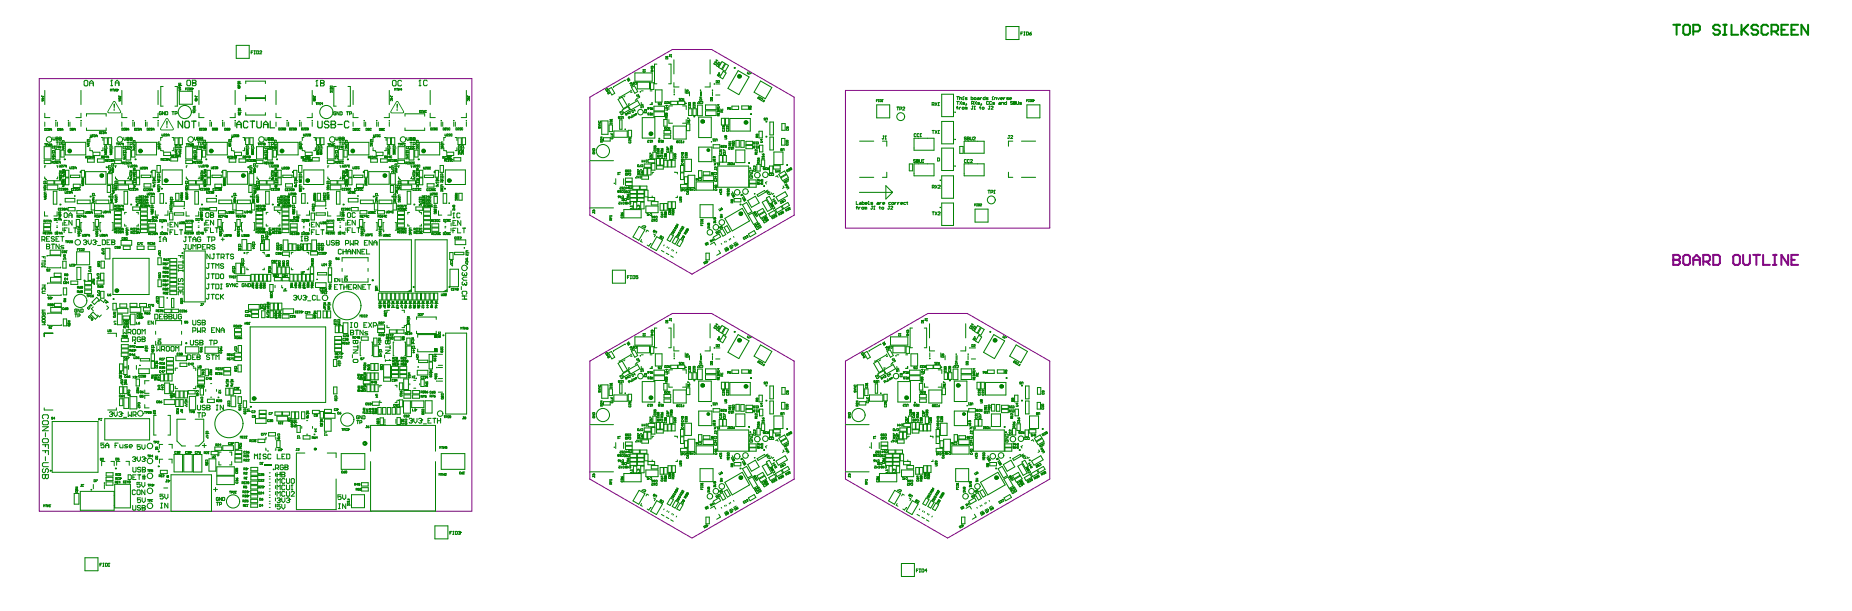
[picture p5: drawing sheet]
<svg xmlns="http://www.w3.org/2000/svg" width="1567mm" height="517mm" viewBox="0 0 1567 517" stroke-linecap="round" stroke-linejoin="round" font-family="sans-serif">
<path d="M1416 216v8h4l2-1v-2l-2-1h-4" fill="none" stroke="#800080" stroke-width="1.7"/>
<circle cx="1416" cy="220" r=".8" fill="#800080"/>
<g fill="none" stroke="#800080" stroke-width="1.7">
<path d="M1416 216h4l2 1v1l-2 2h-4M1425 217l1-1h3l1 1v6l-1 1h-3l-1-1zM1433 220h6M1450 216h4l2 1v6l-2 1h-4zM1467 217l1-1h3l1 1v6l-1 1h-3l-1-1zM1475 216v7l2 1h3l1-1v-7M1484 216h5M1487 216v8M1492 216v8h6M1501 216h2M1502 216v8M1513 216v8l-5-8v8"/>
<path d="M1516 220h3M1522 216h-6v8h6M1433 224v-6l3-2 3 2v6M1441 221h5l1-1v-3l-1-1h-5v8M1444 221l3 3M1501 224h2"/>
</g>
<path d="M33 66h366v366h-366zM716 76h172v117h-172zM499 82l70-40h33l70 40v100l-86 50-87-50zM499 305l70-40h33l70 40v100l-86 50-87-50zM716 305l69-40h34l69 40v100l-86 50-86-50z" fill="none" stroke="#800080" stroke-width=".85"/>
<g fill="none" stroke="#008000" stroke-width=".85">
<path d="M200 38h11v11h-11zM851 22h11v11h-11zM518 229h11v11h-11zM368 445h11v11h-11zM72 472h11v11h-11zM85 478h.1M86 476h-1v3M87 476h1M87 479h1M88 476v3M89 476l2 1v2h-2zM92 479h1"/>
<path d="M92 476v3M763 477h11v11h-11z"/>
</g>
<circle cx="92" cy="476" r=".2" fill="#008000"/>
<path d="M381 451h1M382 449h-1v3M383 449h1M383 452h1M384 449v3M385 449l2 1v2h-2zM388 450l1-1 1 1M92 476v1" fill="none" stroke="#008000" stroke-width=".85"/>
<circle cx="390" cy="450" r=".2" fill="#008000"/>
<g fill="none" stroke="#008000" stroke-width=".85">
<path d="M864 28h1M866 27h-2v3M867 27h.1M867 30h.1M867 27v3M869 27l1 1v2h-1zM871 28h2v1l-1 1zM873 27l-2 1M213 44h.1M214 43h-1v3M215 43h1M215 46h1"/>
<path d="M216 43v3M217 43h2v3h-2zM220 43h1l-1 3h1M556 54h-2v17h2M566 54h2v17h-2M570 51v12M601 51v12M611 52l3 2-3 4-3-1zM614 54l3 1-3 5-3-1zM625 60l9 5-9 15-9-5zM515 75l2-1 3 5-2 1zM529 68l-10 6"/>
<path d="M534 76v1l-10 5M534 74l3-1 3 4-3 2zM535 78h-1M537 62h15v7h-15zM539 70h11v5h-11zM543 77h1M550 77h2M551 70h2v6h-2zM555 76h5v10h-5zM570 70v4h5M571 75v4M580 75v4"/>
<path d="M584 77v4M593 77v4M594 78v3M601 70v4h-4M603 78v3M606 71h3M612 60l3 2-3 5-3-2zM644 69l9 5-5 10-10-6zM523 84l4-2 4 8-3 2zM527 93l4-3 2 3-5 3zM529 81l-1 1M532 90l8-5 2 4-8 4z"/>
<path d="M533 88h-1M538 84v1M543 87v1h1M544 99h10v18h-10zM552 87v1h-2M553 90h9v4h-9zM553 95h9v4h-9zM568 86h5v3h-5zM569 90h-3v3M574 86h6v2h-6zM578 90h3v3M583 92h3v6h-3z"/>
<path d="M586 92h3v6h-3zM590 89h4v9h-4zM591 99h11v17h-11zM597 94h9v4h-9zM597 89h9v4h-9zM606 80h3M619 90h6v3h-6zM628 90h5v2h-5zM509 102h6v12h-6zM511 116h5v3h-5zM515 106h3v5h-3zM520 111h11v5h-11z"/>
<path d="M524 101h2v8h-2zM532 110h3v6h-3zM562 101h3v6h-3zM562 114h6v3h-6zM562 110h6v3h-6zM566 101v3h3M570 107h11v11h-11zM581 101v3h-3M581 105h3v6h-3zM611 100h2v6h-2zM614 100h3v6h-3zM618 100h17v11h-17z"/>
<path d="M623 119h3v5h-3zM627 119h3v6h-3zM631 120h6v2h-6zM642 111h3v6h-3zM652 103h3v11h-3zM652 116h3v11h-3zM661 117h3v6h-3zM662 105h3v5h-3zM499 136h20M545 139h6v3h-6zM549 135h5v3h-5zM551 138h3v6h-3z"/>
<path d="M553 129h2v5h-2zM556 134h2v6h-2zM559 134h3v6h-3zM562 136h3v5h-3zM565 136h3v5h-3zM567 129h3v6h-3zM569 136h2v5h-2zM576 140h3v6h-3zM580 135h5v10h-5zM591 124h11v13h-11zM604 122h5v3h-5zM609 132h3v5h-3z"/>
<path d="M612 132h3v5h-3zM623 127h7v11h-7zM631 123h6v3h-6zM641 139h2v6h-2zM643 123h3v5h-3zM644 135h3v6h-3zM655 129h8v10h-8zM521 151v5M528 151v5M529 151h6v2h-6zM529 154h6v3h-6zM535 157h6v3h-6z"/>
<path d="M542 157h5v3h-5zM543 149h6v3h-6zM545 142h3v6h-3zM548 142h3v6h-3zM553 146h-1v1M556 140h5v3h-5zM572 146h1v1M576 146h3v6h-3zM576 156h6v3h-6zM579 150h3v5h-3zM582 148h6v11h-6zM589 154h15v7h-15z"/>
<path d="M591 144h3v6h-3zM595 149h9v4h-9zM595 145h6v3h-6zM607 140h27v18h-27zM634 152h6v3h-6zM634 156h6v2h-6zM649 154h-1l1 2M651 140h3v6h-3zM655 140h5v3h-5zM656 149h2l1 1M659 147l5-2 1 2-5 3zM661 150l5-2 1 2-5 3z"/>
<path d="M663 157l1 2h-2M499 176h20M528 177h15v7h-15zM533 161h6v3h-6zM533 164h6v3h-6zM533 168h6v2h-6zM536 171h3v6h-3zM539 161h6v3h-6zM539 164h6v3h-6zM539 168h6v2h-6zM542 171h3v6h-3zM546 161h2v6h-2z"/>
<path d="M547 174h10v6h-10zM548 167h6v3h-6zM551 171h6v2h-6zM552 166v1h1M559 172h2v6h-2zM562 172h3v6h-3zM565 171h3v5h-3zM569 171h3v5h-3zM573 166v1h-1M592 173h11v11h-11zM621 168h6v3h-6zM628 173l4-2 4 8-3 2z"/>
<path d="M633 170l6-4 4 6-7 3zM641 179l5-3 1 3-5 3zM641 165l6-4 1 2-6 3zM645 171l4-2 4 8-3 2zM649 167l2-1 3 5-3 2zM653 163l1 1h1M656 177l5-2 2 2-5 3zM657 167l8-5 2 4-8 4zM662 174l5-3 1 3-5 3zM541 191l5 3-5 9-5-3zM549 196l-1-1-1 1M553 198l2 1-1 1"/>
<path d="M567 198l3 1-3 5-2-1zM609 195l2-2 3 5-2 2zM613 192l2-1 3 5-2 1zM613 185l15-9 6 11-14 8zM633 182l4-2 4 8-3 2zM633 198l5-3 2 3-5 2zM642 182l5-3 2 3-5 3zM651 181l4-3 2 2-5 3zM543 203l-1 1 2 1M550 207l-1 1-1-1M556 200l5 3-5 9-5-3zM560 212l2 1"/>
<path d="M562 207v1M564 214l2 1M565 209h-1M566 209v1M568 216l2 2M569 211v1M570 212h.1M572 200l2 2-3 5-2-2zM573 213l-1 1M576 202l2 2-3 5-2-2zM597 214h3v6h-3zM601 207l3-2 2 2"/>
<path d="M604 201l5-3 1 2-5 3zM608 212l2 2-3 2M610 206l1 1M613 204l1 1M614 204l1 1M615 209l-2 1M617 202l1 1M618 202h.1M619 207l-2 1M621 200v1M623 205l-2 1M531 234h1"/>
<path d="M533 233h-2v3M534 233h.1M534 236h.1M534 233v3M536 233l1 1v2h-1zM540 233h-2v1h2l-1 2-1-1M556 278h-2v16h2M566 278h2v16h-2M570 274v12M601 274v12M611 275l3 2-3 5-3-2zM614 277l3 2-3 5-3-2z"/>
<path d="M515 299l2-2 3 5-2 2zM529 292v-1l-10 6M534 299v1l-10 6v-1M534 297l3-1 3 5-3 1zM537 285h15v7h-15zM539 293h11v5h-11zM551 293h2v6h-2zM555 299h5v11h-5zM570 293v4h5M571 299v3M580 299v3M601 293v4h-4"/>
<path d="M606 294h3M608 286l1-1v2M608 288v-1v-1l-1 1 2 1M609 287h-1M612 284l3 1-3 5-3-1zM625 283l9 5-9 15-9-5zM633 284v1v1l1-2M635 285h1l-2 1M644 292l9 5-5 10-10-6zM523 307l4-2 4 8-3 2zM527 316l4-2 2 2-5 3zM529 304l-1 1"/>
<path d="M532 313l8-5 2 4-8 4zM533 311h-1M535 301l-1 1M538 307v1M540 305h1v1h-1M540 303l1 1h-2v1M543 300h1M543 310v2h1M546 316h1v1h-1zM546 318v1h1v-1M546 318v1M547 316h.1"/>
<path d="M550 300h2M552 310v2h-2M553 318h9v4h-9zM553 313h9v4h-9zM568 309h5v3h-5zM569 313h-3v3M574 309h6v3h-6zM578 313h3v3M583 315h3v6h-3zM584 301v3M586 315h3v6h-3zM590 312h4v9h-4z"/>
<path d="M593 301v3M594 301v3M597 317h9v4h-9zM597 312h9v4h-9zM603 301v3M606 304h3M610 315v1h2v-1M611 316h.1M611 318v-1h-1v1h2M619 313h6v3h-6zM628 313h5v3h-5zM509 326h6v11h-6z"/>
<path d="M511 340h5v3h-5zM515 329h3v6h-3zM520 334h11v5h-11zM524 325h2v8h-2zM532 333h3v6h-3zM544 323h10v17h-10zM562 324h3v6h-3zM562 337h6v3h-6zM562 334h6v2h-6zM566 324v3h3M570 330h11v11h-11zM581 324v3h-3"/>
<path d="M581 328h3v6h-3zM591 322h11v18h-11zM611 323h2v6h-2zM614 323h3v6h-3zM618 323h17v11h-17zM642 334h3v6h-3zM652 339h3v11h-3zM652 326h3v11h-3zM662 328h3v5h-3zM499 359h20M549 358h5v3h-5zM553 352h2v6h-2z"/>
<path d="M556 357h2v6h-2zM559 357h3v6h-3zM562 359h3v6h-3zM565 359h3v6h-3zM567 353h3v5h-3zM569 359h2v5h-2zM580 358h5v10h-5zM591 348h11v12h-11zM604 346h5v2h-5zM609 355h3v5h-3zM612 355h3v5h-3zM623 350h7v11h-7z"/>
<path d="M623 342h3v6h-3zM627 342h3v6h-3zM631 346h6v3h-6zM631 343h6v3h-6zM643 346h3v6h-3zM644 359h3v5h-3zM655 352h8v10h-8zM661 340h3v6h-3zM521 374v5M528 374v5M529 374h6v3h-6zM529 377h6v3h-6z"/>
<path d="M543 372h6v3h-6zM545 366h3v5h-3zM545 362h6v3h-6zM548 366h3v5h-3zM551 362h3v5h-3zM553 369h-1v1M556 363h5v3h-5zM572 369h1v1M576 369h3v6h-3zM576 363h3v6h-3zM576 379h6v3h-6zM579 373h3v5h-3z"/>
<path d="M582 372h6v10h-6zM589 377h15v7h-15zM591 368h3v5h-3zM595 372h9v4h-9zM595 369h6v2h-6zM604 361l1 1M606 361v2M606 362l-2 1M606 361h1v2M607 364h27v18h-27zM608 361h1v2h-1M616 361h.1"/>
<path d="M616 363h.1M616 361v2M618 361h-1l1 1h-1M619 361h1v2l-1-1zM620 361v2l1-1 1 1v-2M634 375h6v3h-6zM634 379h6v3h-6zM634 368l3-1v2h-3zM634 370h3l-3 1h3M635 372v2h2v-1l-1-1v1M641 362h2v6h-2zM641 375h1v1z"/>
<path d="M642 378h-1v1l1-1v1h-1M642 376l-1 1M643 378v1l1-1h-1M643 375v2l1-1h-1M644 378h1M644 375l1 1M646 378v1h-2l1-1h1M646 375v2l-2-1h1h1M649 377l-1 1 1 1M651 364h3v5h-3zM655 363h5v3h-5zM656 373l2-1 1 1"/>
<path d="M659 371l5-3 1 2-5 3zM661 374l5-3 1 2-5 3zM499 399h20M533 384h6v3h-6zM533 387h6v3h-6zM533 391h6v3h-6zM535 381h6v2h-6zM536 394h3v6h-3zM539 384h6v3h-6zM539 387h6v3h-6zM539 391h6v3h-6zM542 381h5v2h-5z"/>
<path d="M542 394h3v6h-3zM546 384h2v6h-2zM547 398h10v5h-10zM548 390h6v3h-6zM551 394h6v3h-6zM552 389v1M559 395h2v6h-2zM562 395h3v6h-3zM565 394h3v6h-3zM569 394h3v6h-3zM573 389v1h-1M592 396h11v11h-11z"/>
<path d="M609 383v1h1v-1v1M609 385v1h1v-1M611 387h-1v1h1M615 383h2v1h-1zM615 387h2M615 387h.1M616 385v1l1-1v1M617 388h-2h1l-1 1h2M617 387h.1M621 391h6v3h-6zM628 396l4-2 4 8-3 2zM633 393l6-4 4 6-7 4z"/>
<path d="M641 388l6-4 1 2-6 3zM645 394l4-2 4 8-3 2zM649 391l2-2 3 5-3 2zM653 386l1 2 1-1M655 391l-1 1 1 1v-1M656 393l-1 1h1l-1-1M657 390l8-5 2 4-8 4zM657 394v1M658 395l-2 1v-1h1M662 397l5-2 1 2-5 3zM663 381l1 1-2 1M528 401h15v7h-15z"/>
<path d="M541 415l5 3-5 9-5-3zM549 419l-1-1-1 1M553 419l1 1M609 418l2-1 3 5-2 1zM613 416l2-2 3 5-2 2zM613 408l15-9 6 11-14 9zM633 405l4-2 4 8-3 2zM641 402l5-2 1 2-5 3zM642 405l5-2 2 2-5 3zM651 404l4-3 2 3-5 2zM656 401l5-3 2 2-5 3zM543 426l-1 1 2 1"/>
<path d="M550 430l-1 1h-1M553 421l2 1-1 2M554 420l1-1h1l-1 2M556 423l5 3-5 9-5-3zM560 435l2 1M562 430v1M564 437l2 2M565 432l-1 1M566 433h.1M567 421l3 2-3 5-2-2zM568 440l2 1M569 434v1"/>
<path d="M570 435v1M572 423l2 2-3 5-2-2zM573 437h-1M576 426l2 1-3 5-2-2zM597 437h3v6h-3zM601 430l3-2 2 3M604 424l5-3 1 3-5 2zM608 435l2 2-3 2M610 429l1 1M613 428h1M614 427l1 1M615 432l-2 2"/>
<path d="M617 426h1M618 425v1M619 430l-2 2M621 423v1M623 428l-2 1M633 421l5-3 2 3-5 3zM389 451h.1M389 451v1h-1M390 450l-1 1M776 483h.1M777 481h-1v3M778 481h1"/>
<path d="M778 484h1M779 481v3M780 481l2 1-1 2h-1zM784 483h-1l1-2v3"/>
</g>
<g fill="none" stroke="#008000" stroke-width="1.7">
<path d="M1416 21h6M1419 21v8M1425 22l1-1h3l1 1v6l-1 1h-3l-1-1zM1433 27h4l2-2v-3l-2-1h-4v8M1456 22l-2-1h-3l-1 1v2l1 1h3l2 2v1l-2 1h-3l-1-1M1458 21h3M1458 29h3M1460 21v8M1465 21v8h6M1474 21v8M1475 25l5 4M1480 21l-6 6"/>
<path d="M1488 22l-1-1h-3l-2 1v2l2 1h3l1 2v1l-1 1h-3l-2-1M1496 22l-1-1h-3l-1 1v6l1 1h3l1-1M1499 27h4l2-2v-3l-2-1h-4v8M1502 27l3 2M1508 25h3M1513 21h-5v8h5M1516 25h3M1522 21h-6v8h6M1530 21v8l-5-8v8"/>
</g>
<circle cx="553" cy="419" r=".2" fill="#008000"/>
<path d="M552 279l-1 1v1M552 281v1l-1-1h2M552 284v-1h-1v1h2M553 283h-1M553 419h.1M553 419h1M554 419v-1l-1 1" fill="none" stroke="#008000" stroke-width=".85"/>
<circle cx="552" cy="279" r=".2" fill="#008000"/>
<path d="M552 279v1M552 280h.1M552 280h1l-1 1M596 446h1v-1h-1v2M597 446h.1M598 444l-1 1" fill="none" stroke="#008000" stroke-width=".85"/>
<circle cx="598" cy="444" r=".2" fill="#008000"/>
<path d="M639 406l2-1v1l-1 1M640 404h.1M640 404l-1 1M598 445h.1M598 445h1l-1 1M598 444v1" fill="none" stroke="#008000" stroke-width=".85"/>
<circle cx="639" cy="405" r=".2" fill="#008000"/>
<path d="M649 386l1 1M650 384l-1 1v1l1-1M651 386l-2 1M639 403h-1v1l1-1M639 403v-1v1M639 403h.1M639 405h.1" fill="none" stroke="#008000" stroke-width=".85"/>
<circle cx="651" cy="386" r=".2" fill="#008000"/>
<path d="M650 386h1M651 387l1 1h-2M666 382h1l1 1h-2M667 380v1M667 381l-2 1" fill="none" stroke="#008000" stroke-width=".85"/>
<circle cx="665" cy="382" r=".2" fill="#008000"/>
<path d="M525 322h1M526 322v2M526 324l1-2h1v2M664 380h1M665 379h1v1h-1zM665 382h1" fill="none" stroke="#008000" stroke-width=".85"/>
<circle cx="526" cy="324" r=".2" fill="#008000"/>
<path d="M563 315l2 1h-2M563 314h2M565 314v1M524 322h-1l1 1v1h-1M526 323v1" fill="none" stroke="#008000" stroke-width=".85"/>
<circle cx="563" cy="314" r=".2" fill="#008000"/>
<path d="M563 314l1 1M564 312v1l-1-1h2M550 342h1M550 342v2M551 344v-2h1v2" fill="none" stroke="#008000" stroke-width=".85"/>
<circle cx="550" cy="344" r=".2" fill="#008000"/>
<path d="M548 342h1l-1 1v1l1-1M551 343l-1 1M605 341h.1M605 341v2M606 343v-2h1v2" fill="none" stroke="#008000" stroke-width=".85"/>
<circle cx="605" cy="343" r=".2" fill="#008000"/>
<path d="M603 341h1M604 341v2M605 342v1" fill="none" stroke="#008000" stroke-width=".85"/>
<circle cx="604" cy="343" r=".2" fill="#008000"/>
<path d="M604 342v1M619 348h.1M619 348v2M620 350v-2h1v2" fill="none" stroke="#008000" stroke-width=".85"/>
<circle cx="619" cy="350" r=".2" fill="#008000"/>
<g fill="none" stroke="#008000" stroke-width=".85">
<path d="M542 313h1M542 313v1M543 314l1-1v1M613 340h2v1h-2M614 338h1v1h-1M614 338h-1l1 1M614 338v1M648 323h-1v1h1v1h-1M648 325l1-2v2M617 348h1v2l-1-1zM619 349v1M644 343h1v1h-1"/>
<path d="M644 341v1v-1h1M662 349h-1v1l1 1v-1h-1M663 351v-2h1v2M609 400l1 1-1 1-1-2M611 399l-1 1M610 400h1v1z"/>
</g>
<circle cx="542" cy="314" r=".2" fill="#008000"/>
<g fill="none" stroke="#008000" stroke-width=".85">
<path d="M531 291l1 1v-2l1 1M532 289v1M532 289l-1 1M543 314h-1M507 329h.1M507 327h1l-1 1h1M507 331v1l1-1v1M507 326v1h1v-1M507 329v1M507 329h1M620 385v1l-1 1M620 388h.1"/>
<path d="M620 389v1h1v-1h1M621 387v1l-1 1-1-1M627 388l1 1M628 388v1M628 388h-1M629 388l-2 1M629 389l1 1-2 1M629 391l1 1M630 392v1l1-1v1M630 390v1l-1 1-1-1"/>
</g>
<circle cx="531" cy="290" r=".2" fill="#008000"/>
<path d="M531 290h.1M532 319h-1v-1l1 2M532 318l1-1v1v1h1M530 320v-1l-1 1 1 1M530 320h1M656 367h1M657 367v2M658 367v2l1-1h-2M659 367l1 1M660 367v2h-1v-1h1" fill="none" stroke="#008000" stroke-width=".85"/>
<circle cx="657" cy="369" r=".2" fill="#008000"/>
<path d="M513 299l1-1v1l-1 1zM515 300l-2 1h2l-1-1M516 301l-1 1M516 302l-1 1-1-1 1-1 1 1M657 369h.1M572 417v-1h-1l1 1M573 414h-1v1M573 416l-1 1" fill="none" stroke="#008000" stroke-width=".85"/>
<circle cx="573" cy="414" r=".2" fill="#008000"/>
<path d="M573 414v1M573 415h.1M573 415v1M574 413l-1 1v-1l1 1M581 419h-1M580 421v-1l-1 1 1 1M581 421h-1" fill="none" stroke="#008000" stroke-width=".85"/>
<circle cx="581" cy="419" r=".2" fill="#008000"/>
<path d="M581 419h.1M581 419h1l-1 1M582 417h-1v1" fill="none" stroke="#008000" stroke-width=".85"/>
<circle cx="582" cy="417" r=".2" fill="#008000"/>
<path d="M576 419l1-1h-1h-1l2 1M577 416l-1 1M577 418v1M582 417h.1M582 417v1M582 417l1 1h-1" fill="none" stroke="#008000" stroke-width=".85"/>
<circle cx="577" cy="416" r=".2" fill="#008000"/>
<path d="M667 400v-1l-1 1M577 416v1M577 417h.1M577 417h1l-1 1M579 415l-1 1v-1l-1 1M665 402l1-1v-1l-1 1v1M666 401h.1" fill="none" stroke="#008000" stroke-width=".85"/>
<circle cx="667" cy="400" r=".2" fill="#008000"/>
<path d="M667 400h.1M668 399l1 1h-1M667 400l1 1h-1" fill="none" stroke="#008000" stroke-width=".85"/>
<circle cx="668" cy="399" r=".2" fill="#008000"/>
<path d="M668 399h.1M659 405h1v-1h-1v1M660 405h.1M661 403h-1" fill="none" stroke="#008000" stroke-width=".85"/>
<circle cx="661" cy="403" r=".2" fill="#008000"/>
<g fill="none" stroke="#008000" stroke-width=".85">
<path d="M562 309h2l-2 2h2M564 309h1l-1 2h1M566 309v1M567 309v2h-1v-1h1M575 307h.1M575 307v1M576 307h1l-1 1h1M578 307h.1M579 307v1h-1v-1h1M509 339v1l-1-1h2M509 343v-1l-1 1h2M510 341v1l-1-1h-1l1 1"/>
<path d="M510 342l-1 1M641 357l1 1M642 357h1l-1 1zM643 359v1l-1-1h-1v1M642 361v-1l-1 1h2M643 360l-1 1M647 365h-1v1h1v1h-1M648 365h1l-1 1v1l1-1M649 365l1 1M650 365v2l-1-1h1M664 378l1-1h-1h-1l1 1M664 378h1"/>
<path d="M665 376h1v1h1M666 368l1-1h-1v2M666 375h1v2M667 368h.1M667 367l1-1v2l1-1M670 366v-1h-1v1M670 366v1l-1-1M670 366h-1M653 408h1v-1h-1l1 1M654 408h1M655 406v2l1-1M657 405l-1 1v-1h1l1 1-1 1"/>
<path d="M661 403v1M661 403l1 1h-1M661 403h.1M662 402h1v1l-1 1z"/>
</g>
<circle cx="575" cy="308" r=".2" fill="#008000"/>
<path d="M575 308h.1M562 331h2l-1 2-1-1zM564 331h1l-1 1h1M566 331v1M567 331v2l-1-1h1M559 342h1M559 342v2M560 342h1M561 342v2l-1-1 1-1" fill="none" stroke="#008000" stroke-width=".85"/>
<circle cx="559" cy="344" r=".2" fill="#008000"/>
<path d="M563 321h2M564 323v-1h-1v1h2M565 322l-1 1M565 321h.1M558 342h-1v1l1 1v-1h-1M560 343l-1 1" fill="none" stroke="#008000" stroke-width=".85"/>
<circle cx="563" cy="321" r=".2" fill="#008000"/>
<path d="M564 319h-1v1h1M564 319h1v1h-1M564 319v1M563 321h.1M582 325h2M583 327v-1h-1v1h2M584 326l-1 1M584 325v1" fill="none" stroke="#008000" stroke-width=".85"/>
<circle cx="582" cy="325" r=".2" fill="#008000"/>
<path d="M550 314h1M550 314v2M551 314l1 1M552 314v2h-1l1-1M582 325v1M582 324v-1l2 1" fill="none" stroke="#008000" stroke-width=".85"/>
<circle cx="550" cy="316" r=".2" fill="#008000"/>
<path d="M548 315l1-1v1zM549 315l-1 1M550 319h1M551 319v2M551 316h-1M551 319h1M553 319v2l-2-1 1-1h1" fill="none" stroke="#008000" stroke-width=".85"/>
<circle cx="551" cy="321" r=".2" fill="#008000"/>
<path d="M549 319h-1l1 1v1h-1M607 314h2M608 316v-1h-1v1h2M609 315h-1M609 314h.1M551 320v1" fill="none" stroke="#008000" stroke-width=".85"/>
<circle cx="607" cy="314" r=".2" fill="#008000"/>
<path d="M607 314h.1M607 319h2M608 312v1l-1-1h2M609 319v1M608 321v-1h-1v1h2M609 320l-1 1" fill="none" stroke="#008000" stroke-width=".85"/>
<circle cx="607" cy="319" r=".2" fill="#008000"/>
<path d="M607 319v1M608 317h-1v1" fill="none" stroke="#008000" stroke-width=".85"/>
<circle cx="608" cy="317" r=".2" fill="#008000"/>
<path d="M608 317h.1M608 317v1M608 317h1v1M639 352h2M640 354v-1h-1v1h2M641 353h-1M641 352h.1" fill="none" stroke="#008000" stroke-width=".85"/>
<circle cx="639" cy="352" r=".2" fill="#008000"/>
<path d="M617 345h2M618 347v-1h-1v1h2M619 346h-1M619 344v1M639 352h.1M641 350v1l-2-1v1" fill="none" stroke="#008000" stroke-width=".85"/>
<circle cx="617" cy="345" r=".2" fill="#008000"/>
<path d="M617 345h.1M617 343h2M619 343v1" fill="none" stroke="#008000" stroke-width=".85"/>
<circle cx="617" cy="343" r=".2" fill="#008000"/>
<path d="M617 343v1M620 345h2M621 347v-1h-1v1h2M622 346h-1M622 345h.1" fill="none" stroke="#008000" stroke-width=".85"/>
<circle cx="620" cy="345" r=".2" fill="#008000"/>
<g fill="none" stroke="#008000" stroke-width=".85">
<path d="M567 271h.1M567 271h1v1M567 270h1M568 269v1M537 320l-1 1h1M616 314h1v1zM617 315l-1 1M617 314l1 1M618 314v2l-1-1h1M634 313v1h1v-1h1v1M635 316v-1h-1v1h2M636 315h-1"/>
<path d="M532 323h1v-1h-1l1 2M534 321l1 1-1 1-1-1M535 321l1 1M536 322h-1M538 320h1l-1-1v1h1M641 337l-1 1v-1h1v1M641 340v-2l-1 1v1h2M642 338l-1 1M620 345h.1M620 343h1h1l-2 1zM605 366v1M605 366h1v1"/>
<path d="M607 364v2l-2-2v1v1M620 392h-1v1h1M620 392v1M620 395v-1h-1v1h1M620 394h.1"/>
</g>
<circle cx="567" cy="270" r=".2" fill="#008000"/>
<path d="M567 270h.1M502 349h1v1h-1zM502 351h1l-1 1h1M502 352v1h1v-1v1M569 420h1v1l-2-1zM569 419h2v1" fill="none" stroke="#008000" stroke-width=".85"/>
<circle cx="569" cy="419" r=".2" fill="#008000"/>
<path d="M569 419h.1M570 418h2l-1 1" fill="none" stroke="#008000" stroke-width=".85"/>
<circle cx="570" cy="418" r=".2" fill="#008000"/>
<path d="M570 418h.1M573 422l1 1v1l-1-1zM574 421l1 1M575 422h.1M577 424l1 1v1l-1-1zM579 423l-1 1v-1h1v1" fill="none" stroke="#008000" stroke-width=".85"/>
<circle cx="574" cy="421" r=".2" fill="#008000"/>
<path d="M581 299v1h1v-1v1M581 301h1v1h-1zM592 307h2v1h-2zM593 305v1l-1-1h2M601 308l2-1v2h-2zM602 306h-1l1 1M575 420h1v1h-2zM574 421v1" fill="none" stroke="#008000" stroke-width=".85"/>
<circle cx="602" cy="306" r=".2" fill="#008000"/>
<path d="M564 272h1v1h-1zM564 271h1M565 271h.1M606 291l1 1v1h-1zM608 292h1l-1 1h1M602 306h.1M602 306h1v1" fill="none" stroke="#008000" stroke-width=".85"/>
<circle cx="564" cy="271" r=".2" fill="#008000"/>
<path d="M564 271h.1M638 367v1h1v-1M638 365v1h1v-1M639 364v1l-1-1v1M651 370h.1M651 370v2M652 370h1v2l-1-1M654 370h1l-1 2v-1" fill="none" stroke="#008000" stroke-width=".85"/>
<circle cx="651" cy="372" r=".2" fill="#008000"/>
<path d="M651 371v1M646 408l-1 1 1 1v-1M647 407l-1 1" fill="none" stroke="#008000" stroke-width=".85"/>
<circle cx="647" cy="407" r=".2" fill="#008000"/>
<path d="M647 410l-1 1 1 1 1-1M647 408h.1M647 408l1 1h-1M647 407v1M649 406l-1 1h1l-1 1M649 410l-1-1v1" fill="none" stroke="#008000" stroke-width=".85"/>
<circle cx="649" cy="410" r=".2" fill="#008000"/>
<path d="M654 397l-1 1 1 1M655 399h1l-1 1-1-1M649 410h-1M649 410v1h-1M649 410h.1M650 409h-1l1-1v2" fill="none" stroke="#008000" stroke-width=".85"/>
<circle cx="654" cy="397" r=".2" fill="#008000"/>
<path d="M653 396l-1 1h1M654 397v1M654 398h.1M654 398l1-1v1" fill="none" stroke="#008000" stroke-width=".85"/>
<circle cx="653" cy="396" r=".2" fill="#008000"/>
<path d="M653 396h.1M653 396h1v1M663 393l1-1 1 1-1 1M663 394h-1" fill="none" stroke="#008000" stroke-width=".85"/>
<circle cx="662" cy="394" r=".2" fill="#008000"/>
<path d="M517 327v1h1v-1M517 325l-1 1h1M660 394l1-1v2h1M662 394h.1M663 394h-1M663 393h-1v1" fill="none" stroke="#008000" stroke-width=".85"/>
<circle cx="517" cy="325" r=".2" fill="#008000"/>
<path d="M516 324h2M517 325v1M517 326h.1M517 326h1M518 324v1" fill="none" stroke="#008000" stroke-width=".85"/>
<circle cx="516" cy="324" r=".2" fill="#008000"/>
<path d="M583 313v2l1-1v-1M583 312v1M516 324l1 1" fill="none" stroke="#008000" stroke-width=".85"/>
<circle cx="583" cy="312" r=".2" fill="#008000"/>
<g fill="none" stroke="#008000" stroke-width=".85">
<path d="M583 310h1v1h-1zM583 312h1M584 312h.1M584 312v1M587 313v1h1v-1M587 310v1v-1h1v1M588 312v1l-1-1v1M591 309l-1 1 1 1M592 309h1l-1 1h1M594 309h1v1h-1M532 340v1h1v-1h1v1M612 333v1h1v-1"/>
<path d="M612 330v1M613 331v2l-1-2v1v1M532 343v1h2v-1M534 341v2l-2-2v2"/>
</g>
<circle cx="612" cy="330" r=".2" fill="#008000"/>
<path d="M612 330h.1M612 330h1v1M615 333v1h2l-1-1M617 330v1l-2-1v1M617 331v2l-2-2v2M609 350h2M609 353v1h1v-1M611 351v1l-1-1h-1v1M611 350h.1" fill="none" stroke="#008000" stroke-width=".85"/>
<circle cx="609" cy="350" r=".2" fill="#008000"/>
<path d="M609 350h.1M639 414l1-1v1l-1 1zM641 414v1h-2l1 1M641 416l1 1h-1h-1M643 414h.1M643 414l-1 1M643 415l1 1h-1v-1" fill="none" stroke="#008000" stroke-width=".85"/>
<circle cx="642" cy="415" r=".2" fill="#008000"/>
<path d="M612 352h2M612 353v1h2v-1M614 352h.1M641 412l1 1h-1l1-1 1 1M642 415h.1" fill="none" stroke="#008000" stroke-width=".85"/>
<circle cx="612" cy="352" r=".2" fill="#008000"/>
<path d="M612 352h.1M612 351v-1l2 1M645 356h2M645 356v2l2-1-1-1M647 355v1" fill="none" stroke="#008000" stroke-width=".85"/>
<circle cx="645" cy="356" r=".2" fill="#008000"/>
<path d="M640 343h.1M640 343v2M641 344h1v1h-1M645 356h.1M645 353l1 2M646 354h1l-1 1z" fill="none" stroke="#008000" stroke-width=".85"/>
<circle cx="640" cy="345" r=".2" fill="#008000"/>
<path d="M605 277h-1l2 1v-1M605 276h2l-1 1M639 344h-1h1v1h-1M640 345h.1" fill="none" stroke="#008000" stroke-width=".85"/>
<circle cx="605" cy="276" r=".2" fill="#008000"/>
<path d="M605 276h.1M607 274l-1 1v-1l2 1M640 347h.1M640 347v1M641 347h1v1h-1" fill="none" stroke="#008000" stroke-width=".85"/>
<circle cx="640" cy="348" r=".2" fill="#008000"/>
<path d="M638 348h1M640 348h.1" fill="none" stroke="#008000" stroke-width=".85"/>
<circle cx="638" cy="348" r=".2" fill="#008000"/>
<path d="M638 348h.1M639 347h-1v1M630 424l-1 1 1 1 1-1M631 423v2M632 425h-1" fill="none" stroke="#008000" stroke-width=".85"/>
<circle cx="631" cy="423" r=".2" fill="#008000"/>
<path d="M607 278v1h1M607 277l2 1M631 423l-1 1M632 423l1-1-1 2h1" fill="none" stroke="#008000" stroke-width=".85"/>
<circle cx="607" cy="277" r=".2" fill="#008000"/>
<path d="M607 277v1M608 276l2 1h-1" fill="none" stroke="#008000" stroke-width=".85"/>
<circle cx="608" cy="276" r=".2" fill="#008000"/>
<path d="M608 276h.1M665 344h2M666 345v1h1v-1M667 344h.1" fill="none" stroke="#008000" stroke-width=".85"/>
<circle cx="665" cy="344" r=".2" fill="#008000"/>
<g fill="none" stroke="#008000" stroke-width=".85">
<path d="M533 294h1M534 293h1v1h-1zM535 295l1 1h-1l-1-1M536 294v1l1-1M538 293h1v1h-1M536 317h-1l1 1M537 316l-1 1 1-1 1 1M558 311h-1h1v1h-1M559 311h1v1h-1M666 332v1h1v-1M667 331h-1h1v1M665 344h1"/>
<path d="M665 342h2v1h-1zM545 414l-1 1M546 414l1 1-1 1-1-1M559 423v1v1l1-1M559 423h1v1M559 423l1 1M561 424h1l-1 1h-1"/>
</g>
<circle cx="536" cy="294" r=".2" fill="#008000"/>
<path d="M536 294h.1M537 293h-1v1M544 282h2M545 283v1h1v-1M546 282v1M526 317l1 1h-2v1M527 319v1h-1v-1" fill="none" stroke="#008000" stroke-width=".85"/>
<circle cx="544" cy="282" r=".2" fill="#008000"/>
<g fill="none" stroke="#008000" stroke-width=".85">
<path d="M544 282l1 1M642 305l1 1h-2l1 1M643 306h1v2l-1-1zM645 307h1l-2 1 1 1M646 308l1 1M647 308l-1 1h-1M517 337h2M517 336l1 1M517 340v1h1v-1M519 338v1h-2M519 336l-1 1M516 407v1h2"/>
<path d="M516 406h2M517 407v1M517 410v-2l-1 1v1h2M518 408l-1 1M518 406h.1"/>
</g>
<circle cx="516" cy="406" r=".2" fill="#008000"/>
<path d="M604 359h1v1h-1M604 358h1M605 358h.1M516 406h.1" fill="none" stroke="#008000" stroke-width=".85"/>
<circle cx="604" cy="358" r=".2" fill="#008000"/>
<path d="M604 358h.1M604 356v1" fill="none" stroke="#008000" stroke-width=".85"/>
<circle cx="604" cy="356" r=".2" fill="#008000"/>
<path d="M604 356h.1M604 356h1v1M605 380h1l1 1h-2zM605 383v1h2l-1-1M606 382v1l-1-1h2M526 407v1h1v-1M526 405v1" fill="none" stroke="#008000" stroke-width=".85"/>
<circle cx="526" cy="405" r=".2" fill="#008000"/>
<path d="M526 391h1M526 391v2M528 391h-1l1 1v1h-1M529 391h1v2h-1M526 403v1M526 405h.1M526 403h1v1h-1zM526 405h1v1" fill="none" stroke="#008000" stroke-width=".85"/>
<circle cx="526" cy="393" r=".2" fill="#008000"/>
<path d="M605 376v1l2-1h-1M606 372v1l-1-1h2M607 374v1l-2-1v1M523 389h1v1zM524 390l-1 1M525 389v2l1-1h-1M527 389h1l-1 2v-1M527 393h-1M575 393h2v1h-2M575 392h2M577 392h.1" fill="none" stroke="#008000" stroke-width=".85"/>
<circle cx="575" cy="392" r=".2" fill="#008000"/>
<path d="M575 392h.1M576 390v1h-1v-1h2v1M599 416h2M601 416h.1" fill="none" stroke="#008000" stroke-width=".85"/>
<circle cx="599" cy="416" r=".2" fill="#008000"/>
<path d="M599 416h.1M599 414h2l-2 1M600 412h-1v1h1M600 412h1l-1 1M600 412v1M605 411h-1v1" fill="none" stroke="#008000" stroke-width=".85"/>
<circle cx="605" cy="411" r=".2" fill="#008000"/>
<path d="M604 409l2 1h-2M605 411h.1M605 407l-1 1v1M605 411h1l-1 1" fill="none" stroke="#008000" stroke-width=".85"/>
<circle cx="605" cy="407" r=".2" fill="#008000"/>
<path d="M523 370v1M523 371h2M523 369h2M525 369v1M605 407v1M605 408h.1M605 408h1l-1 1M610 406v1v-1l1 1M610 405h1l-1 1" fill="none" stroke="#008000" stroke-width=".85"/>
<circle cx="523" cy="369" r=".2" fill="#008000"/>
<path d="M523 369v1M569 402v1M570 405v-1h-1v1h1M570 404h.1" fill="none" stroke="#008000" stroke-width=".85"/>
<circle cx="569" cy="402" r=".2" fill="#008000"/>
<path d="M563 404h-1l1 1M564 407v-1h-1l-1 1h2M564 406h.1M569 402h1M570 400l-1 2v-1v-1h1v2M570 402v1" fill="none" stroke="#008000" stroke-width=".85"/>
<circle cx="563" cy="404" r=".2" fill="#008000"/>
<path d="M540 368v1M541 371v-1h-1v1h1M541 370v1M563 404h.1M563 403h.1M563 404v1M563 404h1v1M563 403h1v1l-1-1M563 403h-1l1 1v-1" fill="none" stroke="#008000" stroke-width=".85"/>
<circle cx="540" cy="368" r=".2" fill="#008000"/>
<path d="M560 350l-1 1 1 1M561 353l-1-1h-1v1h2M561 352v1M540 368v-1l1 1M540 368l1 1M541 369h.1" fill="none" stroke="#008000" stroke-width=".85"/>
<circle cx="560" cy="350" r=".2" fill="#008000"/>
<path d="M559 349l1 1M560 350v1M560 349h1v1h-1zM560 351h.1M560 351h1v1M568 348l-1 1 1 1M568 351v-1h-1v1h2M569 350l-1 1" fill="none" stroke="#008000" stroke-width=".85"/>
<circle cx="568" cy="348" r=".2" fill="#008000"/>
<path d="M567 347v1h1v-1h1v1M568 348v1M568 349h.1M568 349h1v1M610 347l1 1M612 346h1l-1 2h1M614 346v1M615 346v2h-1v-1h1" fill="none" stroke="#008000" stroke-width=".85"/>
<circle cx="610" cy="347" r=".2" fill="#008000"/>
<path d="M611 347h-1M611 347h.1M611 347v-1v1M607 419l1-1 1 1-1 1h1M609 416h1v-1h-1l1 2M610 416h1M611 414l1 2h-1M602 428v-1v-1l-1 1 1 1M602 427l1 1M604 426l-1 1v-2l1 2M606 421l1-1v-1l-1 1 1 1M607 420l1 1" fill="none" stroke="#008000" stroke-width=".85"/>
<circle cx="611" cy="414" r=".2" fill="#008000"/>
<path d="M611 414v1M597 429h1v1l-1 1zM598 430h1M598 428l2 2h-1" fill="none" stroke="#008000" stroke-width=".85"/>
<circle cx="598" cy="428" r=".2" fill="#008000"/>
<path d="M533 398h2M535 399v1h-2M535 397v1M541 399v1h-1M541 397v1l-1-1v1M598 428v1" fill="none" stroke="#008000" stroke-width=".85"/>
<circle cx="533" cy="398" r=".2" fill="#008000"/>
<path d="M533 398h1M502 403h.1M502 403h1v1M502 401v1" fill="none" stroke="#008000" stroke-width=".85"/>
<circle cx="502" cy="401" r=".2" fill="#008000"/>
<path d="M573 343v1h1M574 343l2-1v2h-2zM576 344h1M576 342h1M577 342v2M578 343h1M579 342v2h-1M502 401h1M503 401v1" fill="none" stroke="#008000" stroke-width=".85"/>
<circle cx="573" cy="343" r=".2" fill="#008000"/>
<path d="M573 343h.1M574 343l-1-1v1M593 410h2v1h-2zM593 412h.1M593 413v1h2M593 412h2M593 409h2M594 414h.1M595 409h.1M595 412h.1" fill="none" stroke="#008000" stroke-width=".85"/>
<circle cx="593" cy="409" r=".2" fill="#008000"/>
<g fill="none" stroke="#008000" stroke-width=".85">
<path d="M556 350l1 2M556 352v1h1v-1M557 349h1l-1 1M557 349h-1v1h1M557 351h1l-1 1zM557 349v1M558 355h-2v1h1v-1h-1M558 355h1zM559 355l-1 1M560 355h1v1h-1M570 353v1h1v-1h1v1M570 355l1 1"/>
<path d="M571 357v1l1-1M571 355h1v1h-1zM540 363h1l-1 1zM542 368v-1l2 1M542 368l1 1M542 363l-1 1h1M543 370v1h1v-1M543 363h1v1h-1M543 369h1h-1zM581 385l1 1M581 386v2l2-1-1-1M582 383h-1v1"/>
<path d="M582 385h1l-1 1zM552 406h1v1zM553 407l-1 1M553 406h1v1zM554 407l-1 1M555 406h1v2h-1M559 404l1 1M560 406v1h1v-1M560 404h1v1h-1zM560 402v2l-1-1h2M593 409h.1M614 434h1v1l-1 1z"/>
<path d="M616 434v-1h-1l1 1M616 434l1 1h-1v-1M616 434h.1M618 432h1v1v1zM619 431h1v2M621 430h2v1l-1 1zM623 430h2l-1 1zM624 429l-1 1"/>
</g>
<circle cx="582" cy="383" r=".2" fill="#008000"/>
<path d="M576 383h1M576 383v2M577 383h1v1zM578 384l-1 1M579 383h1v2l-1-1M582 383h.1M582 383v1M582 383h1l-1 1M552 409h1l-1 1h1M553 409h1v1zM554 410l-1 1M555 409h1v2l-1-1" fill="none" stroke="#008000" stroke-width=".85"/>
<circle cx="576" cy="385" r=".2" fill="#008000"/>
<g fill="none" stroke="#008000" stroke-width=".85">
<path d="M550 354v-1l2 1M550 354v2h1v-2l1 1-1 1M550 356v1h2l-1-1M553 347v1h1v-1h1v1M553 348v1h1l1-1v1M554 350v1h1v-1M530 370v2l-1-1zM530 367h-1v1l1 1v-1h-1M531 370l1 1-1-1zM532 371l-1 1M532 367h-1v1h1v1h-1M533 370h1v1h-1"/>
<path d="M533 367h1v1h-1M523 385v1h1M526 385h-1h1v1h-1M526 385h1v1h-1M530 381v2l1-1h-1M531 389v1h1v-1v1M531 388l1 1M531 391v1h1v-1M532 388v1zM533 382h-1h1v1h-1M534 382h1l-1 1M577 384l-1 1"/>
<path d="M566 402v1h1v-1h1l-1 1M566 404v1h1v-1M567 401h-1h1M567 401h1h-1M567 401h.1"/>
</g>
<circle cx="523" cy="385" r=".2" fill="#008000"/>
<g fill="none" stroke="#008000" stroke-width=".85">
<path d="M543 359v1h1h-1M545 359v1h1h-1M547 359h1v1h-1M577 356v1h1v-1M577 352v1M577 358v1v-1h1v1M577 360v1v-1h1M578 354v1l-1-1h1M539 372l-1 2h1M540 372v2l1-1h-1M541 372h1v2h-1M577 361v1h1v-1"/>
<path d="M523 385h.1M523 385h1M524 385l-1-1v1M525 382h1l-1 1h1M528 382h-2l1 1 1-1v1h-2M528 382h1v1h-1M528 385h1v1h-1zM530 395v-1v1M530 395v1v-1M530 395h.1M531 385h-1v1l1-1v1h-1M531 394v2l1-1h-1"/>
<path d="M532 385h1v1h-1M533 394h1v2h-1M585 383h-1v1l1-1v1h-1M586 383v1l1-1h-2M587 383h1v1h-1"/>
</g>
<circle cx="577" cy="352" r=".2" fill="#008000"/>
<path d="M577 352l1 1M578 353h.1M524 394h1l-1 1v1h1M526 394v2l1-1h-2M527 395h1v1h-1M548 404h.1M548 404v2M549 404v2l1-1h-1M550 404h2v1h-2" fill="none" stroke="#008000" stroke-width=".85"/>
<circle cx="548" cy="406" r=".2" fill="#008000"/>
<path d="M580 356v1h2l-1-1M580 354v1M548 405v1" fill="none" stroke="#008000" stroke-width=".85"/>
<circle cx="580" cy="354" r=".2" fill="#008000"/>
<path d="M563 357v1h1v-1M563 355h-1l1 1M580 354h1M581 352v1h-1v-1h1v1M581 354v1M581 354h1l-1 1" fill="none" stroke="#008000" stroke-width=".85"/>
<circle cx="563" cy="355" r=".2" fill="#008000"/>
<path d="M563 355h.1M563 354h.1M563 355h1v1M563 354h1h-1M563 354h-1h1M565 351v1h1v-1M565 349l-1 1h1" fill="none" stroke="#008000" stroke-width=".85"/>
<circle cx="565" cy="349" r=".2" fill="#008000"/>
<g fill="none" stroke="#008000" stroke-width=".85">
<path d="M540 80l1 1-2-1v1M608 62h1v1M608 64v-1l-1 1 2 1M609 64h-1M633 61v1l1-1M635 61l1 1-2 1M540 82l1-1v1l-1 1M546 93h1l-1 1zM546 94v1h1v-1M546 95h.1M547 93h.1M610 92v1h2v-1"/>
<path d="M611 93h.1M611 95v-1h-1v1h2M604 138l1 1M606 138v2M606 138l-2 2M606 138h1v2M608 138h1v1h-1M616 139h.1M616 138h.1M616 138v1M618 138h-1l1 1h-1M619 138h1v1h-1z"/>
<path d="M620 138v1h1h1v-1M634 144h3v2h-3zM634 146h3l-3 2h3M635 149v2l2-1v-1h-1v1M641 152l1 1-1-1zM642 155h-1h1v1h-1M642 153h-1M643 154v2l1-1h-1M643 152v1h1h-1M644 154l1 1M644 152h1M646 154v2h-2l1-1h1"/>
<path d="M646 152v1h-2l1-1h1M609 162v1h1v-1M609 160v1h1v-1v1M611 163l-1 1v1h1M615 160h2v1h-1zM615 163v1M615 164h2M616 161v2l1-2v1v1M617 165h-2h1l-1 1h2M617 163v1M655 168l-1 1h1v-1M656 170h-1l1 1-1-1"/>
<path d="M657 171v1M658 172l-2 1v-1l1-1v1M553 196h1M554 197l1-1h1l-1 1M564 349v-1l2 1M565 349v1M565 350h.1M565 350h1M589 375l1-1v1zM590 375l-1 1M591 374h1l-1 1v1h1M592 375h2l-1 1h-1"/>
<path d="M602 370v1h1v-1M602 370v-1h1v1M602 370h1M604 369h1l-1 1v1h1M606 369h1v2h-1"/>
</g>
<circle cx="553" cy="196" r=".2" fill="#008000"/>
<path d="M552 56h-1v1M552 58v1l-1-1h2M553 60h-1M552 61v-1h-1v1h2M553 195v1M553 195l1 1M554 195h-1" fill="none" stroke="#008000" stroke-width=".85"/>
<circle cx="552" cy="56" r=".2" fill="#008000"/>
<path d="M552 56h.1M552 56v1M552 56h1l-1 1M596 223h1v-1h-1v1M597 223h.1M598 221h-1" fill="none" stroke="#008000" stroke-width=".85"/>
<circle cx="598" cy="221" r=".2" fill="#008000"/>
<path d="M639 182h1h1l-1 1M640 181h.1M640 181l-1 1M598 221v1M598 221l1 1h-1M598 221h.1" fill="none" stroke="#008000" stroke-width=".85"/>
<circle cx="639" cy="182" r=".2" fill="#008000"/>
<path d="M639 180h-1v1l1-1M639 180v-1v1M639 180h.1M650 161l-1 1h1M651 163l-1 1-1-1M639 182h.1" fill="none" stroke="#008000" stroke-width=".85"/>
<circle cx="651" cy="163" r=".2" fill="#008000"/>
<path d="M666 159l1-1 1 1-2 1M667 157v1M667 157l-2 1M650 162l1 1M651 163l1 2-2-1" fill="none" stroke="#008000" stroke-width=".85"/>
<circle cx="665" cy="158" r=".2" fill="#008000"/>
<path d="M525 99h1M526 99v1M526 100l1-1h1v1M664 156l1 1M665 156h1l-1 1zM665 158h1" fill="none" stroke="#008000" stroke-width=".85"/>
<circle cx="526" cy="100" r=".2" fill="#008000"/>
<path d="M524 99h-1l1 1v-1v1h-1M563 92h2v1h-2M563 91h2M565 91h.1M526 100h.1" fill="none" stroke="#008000" stroke-width=".85"/>
<circle cx="563" cy="91" r=".2" fill="#008000"/>
<path d="M563 91h1M564 89v1l-1-1h2M550 119h1M550 119v1M551 120v-1h1v1" fill="none" stroke="#008000" stroke-width=".85"/>
<circle cx="550" cy="120" r=".2" fill="#008000"/>
<path d="M548 119h1l-1 1h1M605 118h.1M605 118v1M606 119v-1h1v1M551 120h-1" fill="none" stroke="#008000" stroke-width=".85"/>
<circle cx="605" cy="119" r=".2" fill="#008000"/>
<path d="M603 118h1M604 118v1M605 119h.1" fill="none" stroke="#008000" stroke-width=".85"/>
<circle cx="604" cy="119" r=".2" fill="#008000"/>
<path d="M604 119h.1M619 125h.1M619 125v1M620 126v-1h1v1" fill="none" stroke="#008000" stroke-width=".85"/>
<circle cx="619" cy="126" r=".2" fill="#008000"/>
<g fill="none" stroke="#008000" stroke-width=".85">
<path d="M542 89h1M542 89v2M543 91l1-2v1v1M613 116l2 1v1h-2M614 115h1v1h-1M614 115h-1l1 1M614 115v1M644 119l1 1v1h-1M644 118v1v-1h1M648 100h-1v1h1v1h-1M648 102l1-2v2M617 125h1v1h-1z"/>
<path d="M619 126h.1M662 126h-1v1h1h-1M663 127v-1h1v1M609 176l1 2h-1l-1-1M610 177h1zM611 176l-1 1"/>
</g>
<circle cx="542" cy="91" r=".2" fill="#008000"/>
<g fill="none" stroke="#008000" stroke-width=".85">
<path d="M531 68l1 1v-2h1v1M532 66h.1M532 66l-1 1M543 91h-1M507 106h.1M507 104h1l-1 1h1M507 107v1l1-1v1M507 102v1h1v-1M507 106v1M507 106h1M620 162v1l-1 1M620 165h.1"/>
<path d="M620 166l1 1v-2l1 1M621 164v1h-1h-1M627 165l1 1M628 164v1M628 164l-1 1M629 165l-2 1M629 165l1 1-2 1M629 168h1M630 169v1l1-1v1M630 167v1l-1 1-1-1"/>
</g>
<circle cx="531" cy="67" r=".2" fill="#008000"/>
<path d="M531 67h.1M530 97v-1h-1l1 2M530 97h1M532 96h-1v-1l1 1M532 95l1-1v2l1-1M656 144h1M657 144v2M658 144v2l1-1h-2M659 144h1M660 144v2l-1-1v-1h1" fill="none" stroke="#008000" stroke-width=".85"/>
<circle cx="657" cy="146" r=".2" fill="#008000"/>
<path d="M513 75h1v1h-1zM515 76l-2 1 2 1-1-1M516 78h-1M516 79l-1 1-1-2h1l1 1M657 145v1M572 194v-1l-1-1v1l1 1M573 191h-1v1M573 193h-1" fill="none" stroke="#008000" stroke-width=".85"/>
<circle cx="573" cy="191" r=".2" fill="#008000"/>
<path d="M573 191h.1M573 191v1M574 190l-1 1v-1h1M580 198v-1h-1l1 1M581 195h-1v1M581 197l-1 1" fill="none" stroke="#008000" stroke-width=".85"/>
<circle cx="581" cy="195" r=".2" fill="#008000"/>
<path d="M581 195v1M581 196h.1M581 196h1l-1 1M582 194h-1v1" fill="none" stroke="#008000" stroke-width=".85"/>
<circle cx="582" cy="194" r=".2" fill="#008000"/>
<path d="M576 196l1-1-1-1-1 1 2 1M577 193l-1 1M577 195h.1M582 194h.1M582 194l1 1h-1" fill="none" stroke="#008000" stroke-width=".85"/>
<circle cx="577" cy="193" r=".2" fill="#008000"/>
<path d="M665 178h1v-1h-1v2M666 178h.1M667 176l-1 1M577 193h.1M577 193v1M577 193l1 1h-1M579 192l-1 1v-2l-1 1" fill="none" stroke="#008000" stroke-width=".85"/>
<circle cx="667" cy="176" r=".2" fill="#008000"/>
<path d="M667 177h.1M667 177l1 1h-1M667 176v1M668 176l1 1M669 177h-1" fill="none" stroke="#008000" stroke-width=".85"/>
<circle cx="668" cy="176" r=".2" fill="#008000"/>
<path d="M661 180v-1l-1 1M668 176h.1M659 182l1-1v-1l-1 1v1M660 181v1" fill="none" stroke="#008000" stroke-width=".85"/>
<circle cx="661" cy="180" r=".2" fill="#008000"/>
<g fill="none" stroke="#008000" stroke-width=".85">
<path d="M562 86h2l-2 1h2M564 86h1l-1 1h1M566 86h.1M567 86v2l-1-1v-1h1M575 83h.1M575 83v2M576 83h1l-1 2h1M578 83v1M579 83v2h-1v-1h1M509 116v1l-1-1h2M510 117v2l-1-2-1 1 1 1M510 119l-1 1"/>
<path d="M509 120v-1h-1v1h2M641 134l1 1M642 134h1l-1 1zM642 138v-1h-1v1h2M643 135v1l-1-1-1 1M643 137l-1 1M647 142h-1v1h1h-1M648 142h1l-1 1h1M649 142h1M650 142v1h-1l1-1M664 155l1-1-1-1-1 1 1 1M664 154h1"/>
<path d="M665 153l1-1v2h1M666 145l1-1h-1v1M666 152h1v1M667 145h.1M667 143h1v2l1-1M670 143v1l-1-1M670 143l-1-1v1M670 143h-1M661 180h.1M662 179h1v1h-1zM653 185l1-1v-1l-1 1 1 1M654 184l1 1"/>
<path d="M655 183v1h1M657 182l-1 1v-1h1l1 1h-1M661 180l1 1h-1"/>
</g>
<circle cx="575" cy="85" r=".2" fill="#008000"/>
<path d="M575 85h.1M559 119h1M559 119v1M560 119h1M561 119v1h-1l1-1M562 108h2l-1 1h-1zM564 108h1l-1 1h1M566 108h.1M567 108v1h-1l1-1" fill="none" stroke="#008000" stroke-width=".85"/>
<circle cx="559" cy="120" r=".2" fill="#008000"/>
<path d="M563 98h2M564 100v-1h-1v1h2M565 99h-1M565 98h.1M558 119h-1v1h1l-1-1M560 120h-1" fill="none" stroke="#008000" stroke-width=".85"/>
<circle cx="563" cy="98" r=".2" fill="#008000"/>
<path d="M563 98h.1M564 96h-1v1h1M564 96h1v1h-1M564 96v1M582 102h2M583 104v-1h-1v1h2M584 103h-1M584 102h.1" fill="none" stroke="#008000" stroke-width=".85"/>
<circle cx="582" cy="102" r=".2" fill="#008000"/>
<path d="M550 91h1M550 91v2M551 91l1 1M552 91v2l-1-1h1M582 102h.1M582 101v-1l2 1" fill="none" stroke="#008000" stroke-width=".85"/>
<circle cx="550" cy="93" r=".2" fill="#008000"/>
<path d="M548 91l1 1h-1zM549 92l-1 1M550 96h1M551 96v1M551 92l-1 1M551 96h1M553 96v1h-1l-1-1h2" fill="none" stroke="#008000" stroke-width=".85"/>
<circle cx="551" cy="97" r=".2" fill="#008000"/>
<path d="M549 96h-1l1 1v-1v1h-1M551 97h.1M607 91h2M608 93v-2l-1 1v1h2M609 91l-1 1M609 90v1" fill="none" stroke="#008000" stroke-width=".85"/>
<circle cx="607" cy="91" r=".2" fill="#008000"/>
<path d="M607 91h.1M607 96h2M608 88v1h-1h2M608 98v-1h-1v1h2M609 97h-1M609 96h.1" fill="none" stroke="#008000" stroke-width=".85"/>
<circle cx="607" cy="96" r=".2" fill="#008000"/>
<path d="M607 96h.1M608 94h-1v1" fill="none" stroke="#008000" stroke-width=".85"/>
<circle cx="608" cy="94" r=".2" fill="#008000"/>
<path d="M608 94h.1M608 94h1v1M639 129h2M640 131v-1h-1v1h2M641 130h-1M641 128v1" fill="none" stroke="#008000" stroke-width=".85"/>
<circle cx="639" cy="129" r=".2" fill="#008000"/>
<path d="M617 121h2M618 123v-1l-1 1h2M619 122l-1 1M619 121v1M639 129h.1M641 126v2l-1-2-1 1v1" fill="none" stroke="#008000" stroke-width=".85"/>
<circle cx="617" cy="121" r=".2" fill="#008000"/>
<path d="M619 120h.1M617 121v1M617 120h2" fill="none" stroke="#008000" stroke-width=".85"/>
<circle cx="617" cy="120" r=".2" fill="#008000"/>
<path d="M617 120h.1M620 122h2M621 124v-1l-1-1v2h2M622 122l-1 1M622 121v1" fill="none" stroke="#008000" stroke-width=".85"/>
<circle cx="620" cy="122" r=".2" fill="#008000"/>
<g fill="none" stroke="#008000" stroke-width=".85">
<path d="M567 47v1M567 48h1M567 46h1M568 46v1M534 98l1 1-1 1-1-1M535 97l1 2M536 99h-1M537 97h-1h2l-1 1M538 97l1-1h-1v1h1M616 91h1v1zM617 92l-1 1M617 91h1"/>
<path d="M618 91v2l-1-1 1-1M634 90v1h1v-1h1v1M635 93v-2l-1 1v1h2M636 91l-1 1M532 100h1v-1h-1l1 2M620 120l1-1 1 1h-2zM641 114l-1 1v-1h1v1M641 116v-1h-1v1h2M642 115l-1 1M620 122h.1M605 143h.1M605 143h1v1"/>
<path d="M607 141v1l-2-1v1M620 169h-1v1h1M620 169v1M620 172v-2l-1 1v1h1M620 170v1"/>
</g>
<circle cx="567" cy="46" r=".2" fill="#008000"/>
<path d="M567 46v1M502 127h1l-1 2h1M502 129v1h1v-1v1M502 126h1v1h-1zM569 196l1 1v1l-2-1zM569 196h2M571 196v1" fill="none" stroke="#008000" stroke-width=".85"/>
<circle cx="569" cy="196" r=".2" fill="#008000"/>
<path d="M569 196h.1M570 194l1 1M572 195h-1" fill="none" stroke="#008000" stroke-width=".85"/>
<circle cx="570" cy="194" r=".2" fill="#008000"/>
<path d="M570 194v1M573 199l1 1v1l-1-1zM574 198l1 1M575 199h.1M579 200l-1 1v-1v-1l1 1v1M577 201h1v2l-1-1z" fill="none" stroke="#008000" stroke-width=".85"/>
<circle cx="574" cy="198" r=".2" fill="#008000"/>
<path d="M581 78h1v1h-1zM581 76v1h1v-1v1M592 84h2v1h-2zM593 82v1l-1-1h2M601 84h2v1h-2zM602 82l-1 1 1 1M574 198v1M575 196l1 1v1l-2-1z" fill="none" stroke="#008000" stroke-width=".85"/>
<circle cx="602" cy="82" r=".2" fill="#008000"/>
<path d="M564 49h1v1h-1zM564 48h1M565 48h.1M606 68l1 1v1h-1zM608 69h1l-1 1h1M602 82v1M602 83h.1M602 83h1v1" fill="none" stroke="#008000" stroke-width=".85"/>
<circle cx="564" cy="48" r=".2" fill="#008000"/>
<path d="M564 48h.1M638 144v1h1v-1M638 142v1h1v-1M639 140v1l-1-1v1M651 147h.1M651 147v1M652 147h1v1h-1M654 147h1l-1 1" fill="none" stroke="#008000" stroke-width=".85"/>
<circle cx="651" cy="148" r=".2" fill="#008000"/>
<path d="M651 148h.1M646 185h-1l1 1M647 184l-1 1" fill="none" stroke="#008000" stroke-width=".85"/>
<circle cx="647" cy="184" r=".2" fill="#008000"/>
<path d="M647 187h-1l1 2 1-1M647 185h.1M647 185h1l-1 1M647 184v1M649 183h-1v1h1l-1 1M649 186h-1v1" fill="none" stroke="#008000" stroke-width=".85"/>
<circle cx="649" cy="186" r=".2" fill="#008000"/>
<path d="M654 174l-1 1h1M655 175l1 1-1 1-1-1M649 187h-1M649 187l-1 1M649 186v1M650 186h-1l1-1v2" fill="none" stroke="#008000" stroke-width=".85"/>
<circle cx="654" cy="174" r=".2" fill="#008000"/>
<path d="M653 173h-1l1 1M654 174h.1M654 174v1M654 174h1v1" fill="none" stroke="#008000" stroke-width=".85"/>
<circle cx="653" cy="173" r=".2" fill="#008000"/>
<path d="M653 173h.1M653 173l1-1v1M663 169h1l1 1h-1M663 171h-1" fill="none" stroke="#008000" stroke-width=".85"/>
<circle cx="662" cy="171" r=".2" fill="#008000"/>
<path d="M517 104v1h1v-1M517 102h-1l1 1M660 171l1-1v2l1-1M662 170v1M663 170h-1" fill="none" stroke="#008000" stroke-width=".85"/>
<circle cx="517" cy="102" r=".2" fill="#008000"/>
<path d="M516 101h2M517 102h.1M517 102v1M517 102h1v1M518 101h.1" fill="none" stroke="#008000" stroke-width=".85"/>
<circle cx="516" cy="101" r=".2" fill="#008000"/>
<path d="M583 90v1h1v-1M583 88v1v1M516 101h1" fill="none" stroke="#008000" stroke-width=".85"/>
<circle cx="583" cy="88" r=".2" fill="#008000"/>
<g fill="none" stroke="#008000" stroke-width=".85">
<path d="M583 87h1v1h-1zM583 88l1 1M584 89h.1M584 89v1M587 90v1h1v-1M587 87h1v1M588 88v1l-1-1v1M591 86l-1 1h1M592 86h1l-1 1h1M594 86h1v1h-1M532 116v2h1v-1l1-1v2M532 120v1h2v-1"/>
<path d="M534 118v1l-1-1h-1v1M612 110v1h1v-1M612 107v1M613 108v1l-1-1v1"/>
</g>
<circle cx="612" cy="107" r=".2" fill="#008000"/>
<path d="M612 107h.1M612 107h1v1M615 110v1h2l-1-1M617 107v1l-2-1v1M617 108v1l-2-1v1M609 127h2M609 129v2h1v-2M611 128v1l-1-1h-1v1M611 127h.1" fill="none" stroke="#008000" stroke-width=".85"/>
<circle cx="609" cy="127" r=".2" fill="#008000"/>
<path d="M609 127h.1M639 190h1l-1 1zM641 191v1h-2l1 1M641 193h1l-1 1-1-1M643 190v1M643 191h-1M643 191l1 1-1 1v-1" fill="none" stroke="#008000" stroke-width=".85"/>
<circle cx="642" cy="191" r=".2" fill="#008000"/>
<path d="M612 129h2M612 130v1l2-1M614 128v1M641 189l1 1h-1v-1h1l1 1M642 191h.1" fill="none" stroke="#008000" stroke-width=".85"/>
<circle cx="612" cy="129" r=".2" fill="#008000"/>
<path d="M612 129h.1M612 128v-2l2 2M645 132h2M645 133v1h2l-1-1M647 132v1" fill="none" stroke="#008000" stroke-width=".85"/>
<circle cx="645" cy="132" r=".2" fill="#008000"/>
<path d="M640 120h.1M640 120v2M641 120h1v2h-1M645 132v1M645 130l1 1M646 130l1 1h-1z" fill="none" stroke="#008000" stroke-width=".85"/>
<circle cx="640" cy="122" r=".2" fill="#008000"/>
<path d="M605 53l-1 1 1 1 1-1M605 52l2 1h-1M639 120h-1v1h1v1h-1M640 122h.1" fill="none" stroke="#008000" stroke-width=".85"/>
<circle cx="605" cy="52" r=".2" fill="#008000"/>
<path d="M605 52v1M607 51l-1 1v-1l2 1M640 124h.1M640 124v1M641 124h1v1h-1" fill="none" stroke="#008000" stroke-width=".85"/>
<circle cx="640" cy="125" r=".2" fill="#008000"/>
<path d="M638 125h1M640 125h.1" fill="none" stroke="#008000" stroke-width=".85"/>
<circle cx="638" cy="125" r=".2" fill="#008000"/>
<path d="M638 124v1M638 124h.1M639 124h-1M630 201h-1l1 1h1M631 200v2M632 201l-1 1" fill="none" stroke="#008000" stroke-width=".85"/>
<circle cx="631" cy="200" r=".2" fill="#008000"/>
<path d="M607 55h-1l1 1 1-1M607 54h2v1M632 200l1-1-1 2 1-1M631 200h-1" fill="none" stroke="#008000" stroke-width=".85"/>
<circle cx="607" cy="54" r=".2" fill="#008000"/>
<path d="M607 54h.1M608 53h2l-1 1" fill="none" stroke="#008000" stroke-width=".85"/>
<circle cx="608" cy="53" r=".2" fill="#008000"/>
<path d="M608 53h.1M665 121h2M666 122v1h1v-1M667 121h.1" fill="none" stroke="#008000" stroke-width=".85"/>
<circle cx="665" cy="121" r=".2" fill="#008000"/>
<g fill="none" stroke="#008000" stroke-width=".85">
<path d="M533 71h1M534 70h1v1h-1zM535 71l1 1-1 1-1-1M536 71h1M538 70h1l-1 1M536 93l-1 1 1 1v-1M537 93l-1 1 1-1 1 1M558 87h-1v1h1v1h-1M559 87h1v1h-1M665 119h2l-1 1zM666 109v1h1v-1M667 107l-1 1v-1h1v1"/>
<path d="M665 121h1M545 191h-1v1M546 191l1 1-1 1-1-1M559 200v1h1M559 200h1v1M559 200l1 1M561 200v1v1l-1-1"/>
</g>
<circle cx="536" cy="71" r=".2" fill="#008000"/>
<path d="M544 59h2M545 60v1h1v-1M546 59h.1M536 70v1M536 70h.1M537 70h-1M526 94l1 1h-2v1M527 96v1h-1v-1" fill="none" stroke="#008000" stroke-width=".85"/>
<circle cx="544" cy="59" r=".2" fill="#008000"/>
<g fill="none" stroke="#008000" stroke-width=".85">
<path d="M544 59h1M642 82h1l-2 1h1M643 83h1v2l-1-1zM644 85h1M645 84h1M645 84v1M646 85h1M647 85l-1 1h-1M517 114h2M517 113l1 1M517 116v1h1v-1M519 115v1h-2"/>
<path d="M519 113l-1 1M516 184v1h2M516 183h2M517 184v1M517 186l-1-1v1h2M518 185l-1 1M518 182v1"/>
</g>
<circle cx="516" cy="183" r=".2" fill="#008000"/>
<path d="M604 136h1v1h-1M604 135h1M605 135h.1M516 183h.1" fill="none" stroke="#008000" stroke-width=".85"/>
<circle cx="604" cy="135" r=".2" fill="#008000"/>
<path d="M604 135h.1M604 133v1" fill="none" stroke="#008000" stroke-width=".85"/>
<circle cx="604" cy="133" r=".2" fill="#008000"/>
<path d="M604 133h.1M604 133h1v1M605 157h1h1l-2 1zM605 160v1h2l-1-1M606 158v1h-1h2M526 183v1h1v-1M526 182v1" fill="none" stroke="#008000" stroke-width=".85"/>
<circle cx="526" cy="182" r=".2" fill="#008000"/>
<path d="M526 180v1M526 168h1M526 168v2M527 180v1h-1zM528 168h-1l1 1v1h-1M529 168h1v1h-1M526 182h.1M526 182h1v1" fill="none" stroke="#008000" stroke-width=".85"/>
<circle cx="526" cy="170" r=".2" fill="#008000"/>
<path d="M605 152v1h2l-1-1M606 149v1l-1-1h2M607 151v1l-2-1v1M523 166h1v1zM524 167h-1M525 166v1h1h-1M527 166h1l-1 1M527 169l-1 1M575 170h2v1h-2M575 169h2M577 169h.1" fill="none" stroke="#008000" stroke-width=".85"/>
<circle cx="575" cy="169" r=".2" fill="#008000"/>
<path d="M575 169h.1M576 167v1h-1v-1h2v1M599 193h2M601 192v1" fill="none" stroke="#008000" stroke-width=".85"/>
<circle cx="599" cy="193" r=".2" fill="#008000"/>
<path d="M599 193h.1M599 191h2l-2 1M600 189h-1v1h1M600 189h1l-1 1M600 189v1M605 188h-1v1" fill="none" stroke="#008000" stroke-width=".85"/>
<circle cx="605" cy="188" r=".2" fill="#008000"/>
<path d="M604 186h2l-2 1M605 188h.1M605 184h-1v1M605 188h1l-1 1" fill="none" stroke="#008000" stroke-width=".85"/>
<circle cx="605" cy="184" r=".2" fill="#008000"/>
<path d="M523 147v1M523 147h2M523 146h2M525 146h.1M605 184h.1M605 184v1M605 184h1l-1 1M610 183v1v-1h1v1M610 181l1 1h-1" fill="none" stroke="#008000" stroke-width=".85"/>
<circle cx="523" cy="146" r=".2" fill="#008000"/>
<path d="M523 146h.1M569 179v1M570 182v-1h-1v1h1M570 181h.1" fill="none" stroke="#008000" stroke-width=".85"/>
<circle cx="569" cy="179" r=".2" fill="#008000"/>
<path d="M569 179h1M570 177v1h-1v-1h1v1M570 179h.1M570 179v1M563 181h-1l1 1M564 184l-1-1h-1v1h2M564 183h.1" fill="none" stroke="#008000" stroke-width=".85"/>
<circle cx="563" cy="181" r=".2" fill="#008000"/>
<path d="M540 145v1M541 148v-1h-1v1h1M541 147h.1M563 179v1M563 179h1v1h-1M563 179h-1l1 1M563 181h.1M563 181h1v1" fill="none" stroke="#008000" stroke-width=".85"/>
<circle cx="540" cy="145" r=".2" fill="#008000"/>
<path d="M560 127l-1 1h1M561 130l-1-1h-1v1h2M561 129h.1M540 144v-1l1 1M540 145h1M541 145v1" fill="none" stroke="#008000" stroke-width=".85"/>
<circle cx="560" cy="127" r=".2" fill="#008000"/>
<path d="M559 126l1 1M560 127v1M560 126h1l-1 1zM560 128h.1M560 128h1M568 125h-1l1 1M568 128v-1h-1v1h2M569 127h-1" fill="none" stroke="#008000" stroke-width=".85"/>
<circle cx="568" cy="125" r=".2" fill="#008000"/>
<path d="M567 123v2h1v-2l1 1v1M568 125h.1M568 125v1M568 125h1v1M610 124l1 1v-1M612 123h1l-1 1h1M614 123v1M615 123v2l-1-1h1" fill="none" stroke="#008000" stroke-width=".85"/>
<circle cx="610" cy="124" r=".2" fill="#008000"/>
<g fill="none" stroke="#008000" stroke-width=".85">
<path d="M611 124h-1M611 124h.1M611 123v1M606 197h1v-1h-1l1 2M607 197h1M607 196l1-1 1 1-1 1h1M609 193l1-1h-1l1 2M610 193h1M611 191v2M612 192l-1 1M602 204v-1h-1l1 2M602 204h1"/>
<path d="M604 203h-1v-1l1 2"/>
</g>
<circle cx="611" cy="191" r=".2" fill="#008000"/>
<path d="M611 191h.1M597 206h1v1h-1zM598 207h1M598 205l1 2M600 206l-1 1" fill="none" stroke="#008000" stroke-width=".85"/>
<circle cx="598" cy="205" r=".2" fill="#008000"/>
<path d="M533 174h2M535 175v1h-2M535 174v1M541 175v1h-1M541 174v1l-1-1v1M598 205h.1" fill="none" stroke="#008000" stroke-width=".85"/>
<circle cx="533" cy="174" r=".2" fill="#008000"/>
<path d="M502 179v1M502 180h1v1M502 178v1M533 174l1 1" fill="none" stroke="#008000" stroke-width=".85"/>
<circle cx="502" cy="178" r=".2" fill="#008000"/>
<path d="M574 119h2v2l-2-1zM576 119h1M577 119v2M578 120h1M579 119v2h-1M573 120v1l1-1M576 121h1M502 178h1M503 178h.1M503 178v1" fill="none" stroke="#008000" stroke-width=".85"/>
<circle cx="573" cy="120" r=".2" fill="#008000"/>
<path d="M573 120h.1M574 119h-1v1M593 187h2v1h-2zM593 189h.1M593 190v1h2M593 189h2M593 186h2M594 190v1M595 185v1M595 189h.1" fill="none" stroke="#008000" stroke-width=".85"/>
<circle cx="593" cy="186" r=".2" fill="#008000"/>
<g fill="none" stroke="#008000" stroke-width=".85">
<path d="M540 140h1l-1 1zM542 139l-1 2h1M543 140h1v1h-1M556 127l1 1M556 129v1h1v-1M557 126h1l-1 1v-1M557 126h-1v1l1-1M557 126h.1M557 127l1 1h-1zM558 132h-2v1h1v-1h-1M558 132l1-1v1zM559 132l-1 1"/>
<path d="M560 132h1v1h-1M570 130v1h1v-1h1v1M570 132l1 1M571 133v1h1v-1M571 132h1l-1 1zM542 145v-2l2 2M542 145l1 1M543 147v1h1v-1M543 145h1v1h-1zM582 160h-1v1M560 179v1l-1-1h2M581 162l1 1"/>
<path d="M581 163v1h2l-1-1M582 162h1l-1 1zM552 183h1v1zM553 184l-1 1M553 183h1v1zM554 184l-1 1M555 183h1v2l-1-1M559 181l1 1M560 183v1l1-1M560 181h1v1h-1zM593 186h.1M614 211h1v1l-1 1z"/>
<path d="M616 211v-1h-1l1 1M616 211h1h-1M616 211h.1M618 209h1v1v1zM619 208h1v2M621 207l2-1v2h-1zM623 207h2h-1zM624 205l-1 2"/>
</g>
<circle cx="582" cy="160" r=".2" fill="#008000"/>
<path d="M576 160h1M576 160v1M582 160h.1M577 160h1v1zM578 161h-1M579 160h1v1h-1M582 160h1l-1 1M552 186h1l-1 1h1M553 186h1zM554 186l-1 1M555 186h1v1h-1" fill="none" stroke="#008000" stroke-width=".85"/>
<circle cx="576" cy="161" r=".2" fill="#008000"/>
<g fill="none" stroke="#008000" stroke-width=".85">
<path d="M550 131v-1l2 1M550 131v1h1v-1v1M550 133v1h2l-1-1M553 123v1h1v-1l1 1M553 125v1h1v-1h1v1M554 127v1h1v-1M529 147h1v1h-1zM530 144h-1v1h1h-1M530 158v2l1-1h-1M531 147h1zM532 147l-1 1M532 144h-1v1h1h-1"/>
<path d="M533 147h1v1h-1M533 144h1v1h-1M533 158h-1v1h1v1h-1M534 158h1l-1 2v-1M523 162v1l1-1M526 161h-1v1h1v1h-1M526 161h1v2l-1-1M531 166v1h1l-1-1h1v1M531 164l1 1M531 168v1l1-1M532 165v-1v1zM566 179v1h1v-1h1l-1 1"/>
<path d="M567 177h-1v1h1M567 177h1l-1 1M567 177v1M577 161h-1M566 180v1h1v-1"/>
</g>
<circle cx="523" cy="162" r=".2" fill="#008000"/>
<g fill="none" stroke="#008000" stroke-width=".85">
<path d="M543 135v2l1-1h-1M545 135v2l1-1h-1M547 136h1l-1 1M577 138v1h1v-1M577 132v2l1-1v-1M577 129v1M577 135h1v1M577 136v1h1M578 131v1l-1-1h1M525 158h1l-1 1v1h1M528 159h-2h1h1v1h-2M528 159h1v1h-1"/>
<path d="M539 149l-1 1 1 1M540 149v2l1-1h-1M541 149h1v1h-1M585 160h-1v1l1-1v1h-1M586 159v2l1-1h-2M587 160h1v1h-1M523 162h.1M523 162h1M524 161h-1v1M528 161l1 1v1h-1zM530 172v-1v1M530 172v1v-1"/>
<path d="M530 172h.1M531 162h-1h1v1h-1M531 171v2l1-1h-1M532 162h1l-1 1M533 171h1v2l-1-1"/>
</g>
<circle cx="577" cy="129" r=".2" fill="#008000"/>
<path d="M577 129h1M578 129v1M524 171h1l-1 1v1l1-1M526 171v2l1-1h-2M527 171h1v2l-1-1M548 181h.1M548 181v1M549 181v1l1-1h-1M550 181h2l-1 1h-1" fill="none" stroke="#008000" stroke-width=".85"/>
<circle cx="548" cy="182" r=".2" fill="#008000"/>
<path d="M580 132v2h1v-2M580 131v1M548 182h.1" fill="none" stroke="#008000" stroke-width=".85"/>
<circle cx="580" cy="131" r=".2" fill="#008000"/>
<path d="M563 133v1h1v-1M563 132h-1l1 1M580 131h1M581 129v1h-1v-1h1v1M581 131h.1M581 131h1l-1 1" fill="none" stroke="#008000" stroke-width=".85"/>
<circle cx="563" cy="132" r=".2" fill="#008000"/>
<path d="M563 132h.1M563 130v1M563 132h1v1M563 130h1v1h-1M563 130h-1l1 1M565 128v1h1v-1M565 126h-1l1 1" fill="none" stroke="#008000" stroke-width=".85"/>
<circle cx="565" cy="126" r=".2" fill="#008000"/>
<g fill="none" stroke="#008000" stroke-width=".85">
<path d="M797 80h10v19h-10zM742 89h11v11h-11zM869 89h11v11h-11zM727 119h12M747 119h3v5M774 117h16v10h-16zM797 103h10v19h-10zM816 119h17v11h-17zM857 119h-4v5M864 119h12M564 125v-1l2 1M565 126h.1"/>
<path d="M565 126v1M565 126h1v1M770 139h2v5h-2zM774 139h16v10h-16zM797 125h10v19h-10zM812 124h3v6h-3zM816 139h17v10h-17zM589 151h1v1zM590 152l-1 1M591 151h1l-1 1v1l1-1M592 151h2l-1 2-1-1M602 147v1l1-1"/>
<path d="M602 147v-1h1v1M602 147h1M604 146h1l-1 1v1l1-1M606 146h1v1h-1M727 150h12M750 157l5 6-5 5zM750 146v4h-3M797 149h10v19h-10zM853 146v4h4M864 150h12M725 170v3h1M725 176h1"/>
<path d="M726 174l-1 3M727 175v2M727 163h28M728 171l1 1v1h-1v-1h1M728 175l-1 1M729 176l2-1v2h-1zM730 170v3l1-1v-1h-1M732 172h2v-1l-2 1 1 1h1M733 176l-1-1v2M733 176v1M733 176h1v1M735 173h1"/>
<path d="M735 170v3M738 174h1M738 174v3h-1M739 171l-2 1h2l-2 1M739 177h1M740 174v3M742 171l2 1v1h-2v-1h2M745 171v2M746 171l-1 1M747 172h2l-1-1-1 1 1 1M754 171l-2 1 1 1h1M755 172l1-1v1l-1 1z"/>
<path d="M757 171v2M758 171l-1 1M760 171v2M761 171l-1 1M762 172h2v-1l-2 1 1 1h1M767 171l-2 1v1h2M767 171h1M768 171v2M797 172h10v19h-10zM825 177h11v11h-11z"/>
<circle cx="622" cy="57" r=".4"/>
<circle cx="542" cy="78" r=".2"/>
<circle cx="593" cy="76" r=".2"/>
<circle cx="603" cy="76" r=".2"/>
<circle cx="604" cy="71" r=".2"/>
<circle cx="539" cy="84" r=".2"/>
<circle cx="542" cy="95" r="2.3"/>
<circle cx="571" cy="80" r=".2"/>
<circle cx="580" cy="87" r=".4"/>
<circle cx="588" cy="99" r=".4"/>
<circle cx="636" cy="96" r=".4"/>
<circle cx="529" cy="109" r=".2"/>
<circle cx="558" cy="117" r=".4"/>
<circle cx="602" cy="120" r=".2"/>
<circle cx="649" cy="103" r=".4"/>
<circle cx="649" cy="116" r=".4"/>
<circle cx="510" cy="128" r="6"/>
<circle cx="634" cy="138" r=".4"/>
<circle cx="666" cy="140" r=".4"/>
<circle cx="520" cy="155" r=".1"/>
<circle cx="571" cy="146" r=".2"/>
<circle cx="635" cy="142" r=".4"/>
<circle cx="641" cy="148" r="2.3"/>
<circle cx="647" cy="157" r=".4"/>
<circle cx="648" cy="148" r="2.3"/>
<circle cx="624" cy="163" r="2.3"/>
<circle cx="627" cy="173" r=".4"/>
<circle cx="631" cy="162" r="2.3"/>
<circle cx="639" cy="164" r=".2"/>
<circle cx="655" cy="166" r=".4"/>
<circle cx="601" cy="197" r="2.3"/>
<circle cx="606" cy="192" r="2.3"/>
<circle cx="611" cy="188" r="2.3"/>
<circle cx="551" cy="206" r=".2"/>
<circle cx="593" cy="300" r=".2"/>
<circle cx="603" cy="300" r=".2"/>
<circle cx="604" cy="294" r=".2"/>
<circle cx="622" cy="281" r=".4"/>
<circle cx="539" cy="307" r=".2"/>
<circle cx="542" cy="301" r=".2"/>
<circle cx="542" cy="318" r="2.3"/>
<circle cx="571" cy="303" r=".2"/>
<circle cx="580" cy="311" r=".4"/>
<circle cx="636" cy="320" r=".4"/>
<circle cx="529" cy="333" r=".2"/>
<circle cx="588" cy="322" r=".4"/>
<circle cx="649" cy="326" r=".4"/>
<circle cx="649" cy="339" r=".4"/>
<circle cx="510" cy="351" r="6"/>
<circle cx="558" cy="341" r=".4"/>
<circle cx="602" cy="343" r=".2"/>
<circle cx="520" cy="378" r=".1"/>
<circle cx="571" cy="369" r=".2"/>
<circle cx="634" cy="361" r=".4"/>
<circle cx="635" cy="366" r=".4"/>
<circle cx="641" cy="371" r="2.3"/>
<circle cx="648" cy="371" r="2.3"/>
<circle cx="666" cy="363" r=".4"/>
<circle cx="624" cy="386" r="2.3"/>
<circle cx="627" cy="396" r=".4"/>
<circle cx="631" cy="385" r="2.3"/>
<circle cx="639" cy="387" r=".2"/>
<circle cx="647" cy="381" r=".4"/>
<circle cx="655" cy="389" r=".4"/>
<circle cx="601" cy="420" r="2.3"/>
<circle cx="606" cy="416" r="2.3"/>
<circle cx="611" cy="411" r="2.3"/>
<circle cx="551" cy="430" r=".2"/>
</g>
<g fill="none" stroke="#008000" stroke-width="2">
<circle cx="626" cy="65" r="1"/>
<circle cx="551" cy="113" r="1"/>
<circle cx="595" cy="103" r="1"/>
<circle cx="631" cy="104" r="1"/>
<circle cx="599" cy="127" r=".6"/>
<circle cx="627" cy="181" r="1"/>
<circle cx="626" cy="288" r="1"/>
<circle cx="551" cy="336" r="1"/>
<circle cx="595" cy="326" r="1"/>
<circle cx="631" cy="327" r="1"/>
<circle cx="599" cy="350" r=".6"/>
<circle cx="627" cy="404" r="1"/>
</g>
<circle cx="740" cy="174" r=".2" fill="#008000"/>
<g fill="none" stroke="#008000" stroke-width=".85">
<path d="M810 82h1M810 82v2M812 82v2M812 83h1l1 1M815 83v1M815 84h1M740 174l-1 1M744 175h1M745 175v2M746 176l1-1 1 2h-1zM752 174h1M753 174v3h-2"/>
<path d="M754 175h2l-2 2h2"/>
</g>
<circle cx="815" cy="82" r=".2" fill="#008000"/>
<path d="M819 83h-2l2 1h-2M822 82v2h2l-1-1h-1M824 83h2v1h-1zM827 83h2v1h-2v-1h2M830 83v1M831 83h-1M834 82v2h-2v-1h2M836 83h-1l1 1h-1M840 84h.1M840 83v1" fill="none" stroke="#008000" stroke-width=".85"/>
<circle cx="840" cy="82" r=".2" fill="#008000"/>
<g fill="none" stroke="#008000" stroke-width=".85">
<path d="M810 86h1M810 86v2M812 86l2 2M814 86l-2 2M816 87h-1h1v1h-1M818 88h.1M818 88l-1 1M822 87h2v-1h-2v2M823 87l1 1M825 86l2 2M827 86l-2 2M829 87h-1l1 1h-2"/>
<path d="M830 88h1zM831 88l-1 1M837 86h-2v2h2M839 86h-1v2h1M842 84v-1h1v1M842 87h-2h1v1h-1M844 83l1 1 1-1M846 87h1v1h-1v-1h1M847 83h2h-1h-1v1h1M848 88v-1h1v1M849 83v1M851 83h-2"/>
<path d="M852 86v2h-1l-1-1h2M854 83h-2l2 1h-2M854 83h2h-2v1h2M857 86h-1l-1 1 2 1h-2M858 86v2h2l-1-1h-1"/>
</g>
<circle cx="858" cy="87" r=".2" fill="#008000"/>
<g fill="none" stroke="#008000" stroke-width=".85">
<path d="M810 91h.1M810 90v2M812 91v1M813 91l-1 1M814 91h2v1h-1zM818 91h-1v1M818 91v1M818 91h1v1M823 90h1M823 90v2h-1M824 92h1M825 90v2"/>
<path d="M858 86h2l-1 1h-1M860 86l1 2h1v-2M865 87h-2l2 1h-2"/>
</g>
<circle cx="825" cy="90" r=".2" fill="#008000"/>
<g fill="none" stroke="#008000" stroke-width=".85">
<path d="M825 90h-1M829 91h1M830 90v2M831 91h1l1 1h-1zM837 90h1M838 90v2h-2M839 90h1l-1 2h1M869 85h.1M870 84h-1v2M871 84h.1M871 86h.1M871 84v2"/>
<path d="M872 84l1 1v1h-1zM874 85v-1l1 1"/>
</g>
<circle cx="875" cy="85" r=".2" fill="#008000"/>
<g fill="none" stroke="#008000" stroke-width=".85">
<path d="M742 85h.1M743 84h-1v2M743 86h1M743 84h1M744 84v2M745 84l1 1v1h-1zM746 86h1M747 84v2M874 85h.1M874 85v1M875 85h-1M825 173h1"/>
<path d="M826 172h-1v2M827 172h.1M827 174h.1M827 172v2M828 172l1 1v1h-1zM830 173h1l-1 1h1"/>
</g>
<circle cx="747" cy="84" r=".2" fill="#008000"/>
<g fill="none" stroke="#008000" stroke-width=".85">
<path d="M747 84l-1 1M759 91h2M760 91v2M761 92h2v-1h-2v2M764 91h2l-2 2h2M854 115h.1M854 115v2h-1M855 115h2l-2 2h2M818 135h-2l1 2h1M820 135h-1v2h1M821 135h2l-2 2h2M836 161h2"/>
<path d="M837 161v2M839 163h1v-2h-1v2M841 163h1M842 161v2"/>
</g>
<circle cx="842" cy="161" r=".2" fill="#008000"/>
<path d="M775 135h-2l2 2h-1h-1M776 135v2h1v-1h-1M842 161h-1" fill="none" stroke="#008000" stroke-width=".85"/>
<circle cx="776" cy="136" r=".2" fill="#008000"/>
<path d="M776 135h1v1h-1M778 135l1 2h1v-2M781 137h1M781 135v2" fill="none" stroke="#008000" stroke-width=".85"/>
<circle cx="781" cy="135" r=".2" fill="#008000"/>
<path d="M818 116h-2l2 2h-1h-1M819 116v2h1v-1h-1M781 135h.1" fill="none" stroke="#008000" stroke-width=".85"/>
<circle cx="819" cy="117" r=".2" fill="#008000"/>
<path d="M775 113h-1v3l1-1M778 113h-2v2h2M779 116h1M779 113v3M819 116h1v1h-1M821 116l1 2h1v-2M824 116h1l-1 2h1" fill="none" stroke="#008000" stroke-width=".85"/>
<circle cx="779" cy="113" r=".2" fill="#008000"/>
<path d="M789 88h1l1-1h-2v2M790 88l1 1M791 87l2 2M793 87l-2 2M794 89h1M794 87v2M779 113h.1" fill="none" stroke="#008000" stroke-width=".85"/>
<circle cx="794" cy="87" r=".2" fill="#008000"/>
<path d="M794 87h.1M789 110h2M790 110v3M791 110l2 3M793 110l-2 3M794 113h1M794 110v3" fill="none" stroke="#008000" stroke-width=".85"/>
<circle cx="794" cy="110" r=".2" fill="#008000"/>
<path d="M747 115h1M748 115v2h-1M749 118h1M750 115v3M794 110v1M789 179h2M790 179v3M791 179l2 3M793 179l-2 3M794 180h2l-2 2h2" fill="none" stroke="#008000" stroke-width=".85"/>
<circle cx="750" cy="115" r=".2" fill="#008000"/>
<g fill="none" stroke="#008000" stroke-width=".85">
<path d="M750 115h-1M793 134h2v2h-2zM789 158h1l1-1h-2v2M790 158l1 1M792 157l1 2M793 157l-1 2M794 157h2l-2 2h2M772 278h-2v16h2M782 278h2v16h-2M787 274v12M817 274v12M827 275l3 2-3 5-2-2z"/>
<path d="M830 277l3 2-3 5-2-2zM731 299l3-2 3 5-3 2zM746 292l-1-1-10 6h1M750 299l1 1-10 6-1-1M751 297l2-1 3 5-2 1zM754 285h14v7h-14zM756 293h10v5h-10zM767 293h3v6h-3zM771 299h6v11h-6zM787 293v4h4M787 299v3M796 299v3"/>
<path d="M817 293v4h-4M822 294h4M824 286l1-1 1 1M824 288l1-1-1-1-1 1 2 1M825 287h.1M828 284l3 1-3 5-2-1zM841 283l9 5-8 15-10-5zM849 284v1l1 1v-2M851 285h1l-2 1M860 292l10 5-6 10-9-6zM739 307l4-2 4 8-3 2zM743 316l5-2 1 2-5 3z"/>
<path d="M745 304v1M748 313l8-5 2 4-8 4zM749 311h-1M751 301l-1 1M755 307l-1 1M756 305h1l1 1h-2M756 303l1 1h-2l1 1M759 300h2M759 310v2h2M762 316h1l1 1h-2zM762 318v1h2v-1M763 318v1"/>
<path d="M764 316h-1M767 300h1M768 310v2h-1M770 313h9v4h-9zM770 318h9v4h-9zM784 309h6v3h-6zM786 313h-4v3M790 309h6v3h-6zM794 313h3v3M799 315h3v6h-3zM800 301v3M803 315h3v6h-3z"/>
<path d="M807 312h4v9h-4zM809 301v3M810 301v3M813 317h9v4h-9zM813 312h9v4h-9zM819 301v3M822 304h4M826 315v1h2v-1M827 316h.1M827 318v-1h-1v1h2M836 313h5v3h-5zM844 313h6v3h-6z"/>
<path d="M726 326h5v11h-5zM727 340h6v3h-6zM732 329h3v6h-3zM736 334h11v5h-11zM741 325h2v8h-2zM748 333h3v6h-3zM760 323h11v17h-11zM778 324h3v6h-3zM778 337h6v3h-6zM778 334h6v2h-6zM782 324v3h4M786 330h11v11h-11z"/>
<path d="M797 324v3h-3M797 328h3v6h-3zM808 322h10v18h-10zM827 323h3v6h-3zM830 323h3v6h-3zM834 323h17v11h-17zM859 334h3v6h-3zM868 339h3v11h-3zM868 326h3v11h-3zM878 328h3v5h-3zM716 359h20M765 358h6v3h-6z"/>
<path d="M769 352h3v6h-3zM772 357h3v6h-3zM775 357h3v6h-3zM778 359h3v6h-3zM782 359h2v6h-2zM783 353h3v5h-3zM785 359h3v5h-3zM796 358h6v10h-6zM808 348h11v12h-11zM820 346h6v2h-6zM825 355h3v5h-3zM828 355h3v5h-3z"/>
<path d="M839 350h8v11h-8zM839 342h3v6h-3zM843 342h3v6h-3zM848 346h5v3h-5zM848 343h5v3h-5zM859 346h3v6h-3zM861 359h2v5h-2zM871 352h8v10h-8zM878 340h3v6h-3zM737 374v5M744 374v5M746 374h5v3h-5z"/>
<path d="M746 377h5v3h-5zM760 372h5v3h-5zM761 366h3v5h-3zM762 362h5v3h-5zM764 366h3v5h-3zM768 362h3v5h-3zM770 369h-2v1M772 363h6v3h-6zM788 369h2v1M792 363h3v6h-3zM792 369h3v6h-3zM792 379h6v3h-6z"/>
<path d="M796 373h2v5h-2zM799 372h5v10h-5zM806 377h14v7h-14zM808 368h2v5h-2zM811 372h9v4h-9zM811 369h6v2h-6zM821 361l1 1M822 361v2M822 362l-1 1M822 361h2v2M824 364h26v18h-26zM824 361h1v2h-1"/>
<path d="M832 361h1M832 363h1M833 361v2M835 361h-2l2 1-1 1-1-1M835 361h1v2l-1-1zM837 361v2v-1l1 1v-2M850 375h6v3h-6zM850 379h6v3h-6zM851 370h2l-2 1h2M851 367h2v2h-2zM851 372v2h2v-2h-1v1M857 362h3v6h-3z"/>
<path d="M857 375h1l1 1zM858 378h-1l1 1v-1v1h-1M859 376l-2 1M859 378v1l1-1h-1M859 375v2l1-1h-1M861 378h.1M861 375v1M862 378v1h-1v-1h1M862 375v2l-1-1h1M865 377l-1 1 1 1M868 364h2v5h-2zM871 363h6v3h-6z"/>
<path d="M873 373l1-1 1 1M875 371l5-3 2 2-5 3zM877 374l5-3 2 2-5 3zM716 399h20M750 384h5v3h-5zM750 387h5v3h-5zM750 391h5v3h-5zM752 381h5v2h-5zM752 394h3v6h-3zM756 384h5v3h-5zM756 387h5v3h-5zM756 391h5v3h-5z"/>
<path d="M758 381h6v2h-6zM759 394h2v6h-2zM762 384h3v6h-3zM763 398h10v5h-10zM765 390h5v3h-5zM768 394h5v3h-5zM768 389v1M775 395h3v6h-3zM778 395h3v6h-3zM782 394h2v6h-2zM785 394h3v6h-3zM790 389v1h-2"/>
<path d="M809 396h11v11h-11zM826 383l-1 1h1l1-1v1M826 385v1h1v-1M827 387h-1v1h1M832 387h1M832 387h.1M832 383h1v1h-1zM832 385v1l1-1v1M833 387h.1M833 388h-1v1h1M838 391h5v3h-5zM845 396l3-2 5 8-4 2z"/>
<path d="M849 393l7-4 3 6-7 4zM857 388l6-4 1 2-6 3zM861 394l4-2 4 8-3 2zM865 391l2-2 3 5-2 2zM869 386l1 2 1-1M872 391l-2 1 1 1v-1M873 393l-2 1h1v-1M873 390l8-5 2 4-8 4zM873 394v1M874 395l-2 1v-1h1M878 397l5-2 1 2-4 3zM879 381l1 1-1 1"/>
<path d="M744 401h15v7h-15zM757 415l5 3-5 9-5-3zM765 419l-1-1-1 1M769 419l1 1M825 418l3-1 3 5-3 1zM829 416l3-2 2 5-2 2zM830 408l15-9 6 11-15 9zM850 405l3-2 5 8-4 2zM857 402l5-2 1 2-5 3zM859 405l5-2 1 2-5 3zM867 404l5-3 1 3-5 2zM873 401l4-3 2 2-5 3z"/>
<path d="M759 426l-1 1 2 1M766 430v1h-2M769 421l2 1-1 2M771 420l1-1-1 2M772 423l5 3-5 9-5-3zM776 435l2 1M778 430v1M780 437l2 2M781 432v1M783 433h-1M784 421l2 2-3 5-2-2zM784 440l2 1"/>
<path d="M785 434v1M786 435v1M788 423l3 2-3 5-3-2zM789 437h.1M792 426l2 1-2 5-3-2zM814 437h3v6h-3zM818 430l3-2 1 3M820 424l5-3 1 3-5 2zM825 435l1 2-3 2M827 429v1M829 428h1M831 427v1"/>
<path d="M832 432l-2 2M833 426h1M834 425l1 1M836 430l-2 2M837 423v1M839 428l-2 1M850 421l5-3 1 3-5 3z"/>
<circle cx="762" cy="99" r="3"/>
<circle cx="808" cy="95" r=".2"/>
<circle cx="808" cy="118" r=".2"/>
<circle cx="796" cy="152" r=".2"/>
<circle cx="808" cy="140" r=".2"/>
<circle cx="796" cy="175" r=".2"/>
<circle cx="839" cy="169" r="3"/>
</g>
<circle cx="769" cy="419" r=".2" fill="#008000"/>
<path d="M768 279l-1 1 1 1M768 281v1l-1-1h2M769 284l-1-1h-1v1h2M769 283h.1M770 419h-1M770 419h.1M771 419l-1-1v1" fill="none" stroke="#008000" stroke-width=".85"/>
<circle cx="768" cy="279" r=".2" fill="#008000"/>
<path d="M768 279v1M768 280h.1M768 280h1v1M812 446l1-1h-1l1 2M813 446h1M815 444h-1l-1 1" fill="none" stroke="#008000" stroke-width=".85"/>
<circle cx="815" cy="444" r=".2" fill="#008000"/>
<path d="M856 406l1-1v1l-1 1M856 404h1M857 404l-2 1M814 445h.1M814 445h1l-1 1M815 444l-1 1" fill="none" stroke="#008000" stroke-width=".85"/>
<circle cx="855" cy="405" r=".2" fill="#008000"/>
<path d="M866 386v1M866 384l-1 1v1l2-1M867 386l-1 1M855 403h-1v1l1-1M855 403l1-1v1h-1M855 403h.1M855 405h1" fill="none" stroke="#008000" stroke-width=".85"/>
<circle cx="867" cy="386" r=".2" fill="#008000"/>
<path d="M867 386h.1M868 387v1h-2M882 382h2v1h-1M883 380v1M883 381l-1 1" fill="none" stroke="#008000" stroke-width=".85"/>
<circle cx="882" cy="382" r=".2" fill="#008000"/>
<path d="M742 322h.1M742 322v2M743 324v-2h1v2M881 380h1M881 379h1v1zM882 382h.1" fill="none" stroke="#008000" stroke-width=".85"/>
<circle cx="742" cy="324" r=".2" fill="#008000"/>
<path d="M780 315l1 1h-1M780 314h1M781 314v1M741 322h-1v1h1v1h-1M742 323v1" fill="none" stroke="#008000" stroke-width=".85"/>
<circle cx="780" cy="314" r=".2" fill="#008000"/>
<path d="M780 314v1M781 312v1l-1-1h1M766 342h1M767 342v2M767 344l1-2h1v2" fill="none" stroke="#008000" stroke-width=".85"/>
<circle cx="767" cy="344" r=".2" fill="#008000"/>
<path d="M764 342h2l-2 1 1 1 1-1M767 343v1M821 341h1M821 341v2M822 343v-2h1v2" fill="none" stroke="#008000" stroke-width=".85"/>
<circle cx="821" cy="343" r=".2" fill="#008000"/>
<path d="M820 341h.1M820 341v2M822 342l-1 1" fill="none" stroke="#008000" stroke-width=".85"/>
<circle cx="820" cy="343" r=".2" fill="#008000"/>
<path d="M820 342v1M835 348h1M835 348v2M836 350v-2h1v2" fill="none" stroke="#008000" stroke-width=".85"/>
<circle cx="835" cy="350" r=".2" fill="#008000"/>
<g fill="none" stroke="#008000" stroke-width=".85">
<path d="M759 313h.1M759 313v1M760 314v-1h1v1M830 340h1v1h-1M831 338v1M831 338h-1v1h1M864 323h-1v1h1v1h-1M865 325v-2h1v2M833 348h1v2l-1-1zM836 349l-1 1M860 343h2l-1 1h-1M861 341v1l-1-1h2"/>
<path d="M878 349h-1v1l1 1v-1h-1M879 351v-2h1v2M826 400v1h-1v-1M827 399v1M827 400h1l-1 1z"/>
</g>
<circle cx="759" cy="314" r=".2" fill="#008000"/>
<g fill="none" stroke="#008000" stroke-width=".85">
<path d="M748 291v1v-2h1v1M749 290l-1-1-1 1M759 314h.1M723 329h1M723 327h2l-2 1h2M723 331v1l1-1h1l-1 1M723 326v1l2-1h-1M724 329l-1 1M724 329h1M836 385l1 1-2 1M836 388h1M837 389v1l1-1"/>
<path d="M837 387v1l-1 1-1-1M844 388v1M844 388l1 1M845 388h-2M845 388l-1 1M845 389l1 1-1 1M846 391v1M846 392v1l1-1v1M846 390l1 1-2 1v-1"/>
</g>
<circle cx="747" cy="290" r=".2" fill="#008000"/>
<path d="M747 290h.1M748 319h-1l1-1v2M749 318v-1l1 1-1 1h1M746 320h1l-1-1-1 1 1 1M746 320h1M873 367h.1M873 367v2M874 367v2l1-1h-1M875 367l1 1M877 367v2h-2l1-1h1" fill="none" stroke="#008000" stroke-width=".85"/>
<circle cx="873" cy="369" r=".2" fill="#008000"/>
<path d="M729 299l1-1 1 1-1 1zM731 300l-1 1h1l-1-1M732 301v1M732 302l-1 1v-1v-1l1 1M873 369h.1M788 417v-1h-1l2 1M789 414h-1v1M789 416l-1 1" fill="none" stroke="#008000" stroke-width=".85"/>
<circle cx="789" cy="414" r=".2" fill="#008000"/>
<path d="M789 414v1M789 415h.1M789 415h1l-1 1M790 413l-1 1v-1l2 1M797 419h-1M796 421h1l-1-1-1 1 2 1M797 421h.1" fill="none" stroke="#008000" stroke-width=".85"/>
<circle cx="797" cy="419" r=".2" fill="#008000"/>
<path d="M797 419h.1M797 419h1l-1 1M798 417h-1v1" fill="none" stroke="#008000" stroke-width=".85"/>
<circle cx="798" cy="417" r=".2" fill="#008000"/>
<path d="M793 419v-1h-1l1 1M793 416v1M794 418l-1 1M798 417h.1M798 417v1M798 417l1 1h-1" fill="none" stroke="#008000" stroke-width=".85"/>
<circle cx="793" cy="416" r=".2" fill="#008000"/>
<path d="M884 400l-1-1v1M793 416l1 1M794 417h-1M794 417v1M795 415v1l-1-1v1M882 402v-1v-1l-1 1 1 1M882 401h1" fill="none" stroke="#008000" stroke-width=".85"/>
<circle cx="884" cy="400" r=".2" fill="#008000"/>
<path d="M884 400h.1M884 399l1 1M884 400h-1M884 400v1h-1M885 400h.1" fill="none" stroke="#008000" stroke-width=".85"/>
<circle cx="884" cy="399" r=".2" fill="#008000"/>
<path d="M884 399h.1M876 405v-1h-1l1 1M876 405h1M878 403h-1" fill="none" stroke="#008000" stroke-width=".85"/>
<circle cx="878" cy="403" r=".2" fill="#008000"/>
<g fill="none" stroke="#008000" stroke-width=".85">
<path d="M779 309h1l-1 2h1M780 309h2l-2 2h2M782 309l1 1M783 309v2h-1v-1h1M791 307h1M791 307v1M792 307h1l-1 1h1M794 307h.1M795 307v1h-1v-1h1M725 339v1v-1h1M726 343l-1-1v1h1M726 341v1l-1-1v1"/>
<path d="M726 342v1M857 357l1 1M858 357h1v1h-1zM859 359v1l-1-1h-1l1 1M858 361v-1l-1 1h2M859 360l-1 1M863 365h-1l1 1v1h-1M864 365h1l-1 1v1l1-1M866 365v1M867 365v2l-1-1h1M880 378l1-1h-1v1M881 378h.1"/>
<path d="M881 376h1v1h1M882 368h1v-1h-1l1 2M883 375h1l-1 2M883 368h1M883 367l1-1v2l1-1M886 366v1h-1v-1M886 366v-1l-1 1M886 366h-1M870 408l1-1h-1h-1l1 1M870 408h1M871 406h1v2l1-1M874 405l-2 1v-1h1l1 1-1 1"/>
<path d="M878 403l-1 1M878 403v1h-1M878 403h.1M878 402h1v1v1z"/>
</g>
<circle cx="791" cy="308" r=".2" fill="#008000"/>
<path d="M792 308h-1M779 331h1v2l-1-1zM780 331h2l-2 1h2M782 331l1 1M783 331v2h-1v-1h1M776 342h.1M776 342v2M777 342h.1M778 342v2h-1v-1l1-1" fill="none" stroke="#008000" stroke-width=".85"/>
<circle cx="776" cy="344" r=".2" fill="#008000"/>
<path d="M779 321h2M781 323l-1-1h-1v1h2M781 322v1M781 321h.1M775 342h-1v1v1v-1M776 343v1" fill="none" stroke="#008000" stroke-width=".85"/>
<circle cx="779" cy="321" r=".2" fill="#008000"/>
<path d="M780 319h-1l1 1M780 319h1v1h-1M780 319v1M779 321h1M798 325h2M800 327l-1-1h-1v1h2M800 326v1M800 325v1" fill="none" stroke="#008000" stroke-width=".85"/>
<circle cx="798" cy="325" r=".2" fill="#008000"/>
<path d="M766 314h1M767 314v2M768 314v1M769 314v2h-1v-1h1M798 325l1 1M798 324v-1l2 1" fill="none" stroke="#008000" stroke-width=".85"/>
<circle cx="767" cy="316" r=".2" fill="#008000"/>
<path d="M765 315v-1l1 1zM766 315l-1 1M767 319h.1M767 319v2M767 316h.1M768 319h.1M769 319v2l-1-1v-1h1" fill="none" stroke="#008000" stroke-width=".85"/>
<circle cx="767" cy="321" r=".2" fill="#008000"/>
<path d="M766 319h-1v1h1v1h-1M823 314h2M825 316l-1-1h-1v1h2M825 315h.1M825 314h.1M767 320v1" fill="none" stroke="#008000" stroke-width=".85"/>
<circle cx="823" cy="314" r=".2" fill="#008000"/>
<path d="M823 314h1M824 319h1M824 312v1l-1-1h2M825 319v1M825 321l-1-1v1h1M825 320v1" fill="none" stroke="#008000" stroke-width=".85"/>
<circle cx="824" cy="319" r=".2" fill="#008000"/>
<path d="M824 319v1M824 317v1" fill="none" stroke="#008000" stroke-width=".85"/>
<circle cx="824" cy="317" r=".2" fill="#008000"/>
<path d="M824 317h.1M824 317v1M824 317h1v1M855 352h2M857 354v-1h-1l-1 1h2M857 353h.1M857 352h.1" fill="none" stroke="#008000" stroke-width=".85"/>
<circle cx="855" cy="352" r=".2" fill="#008000"/>
<path d="M833 345h2M834 347v-1h-1v1h2M835 346h-1M835 344v1M855 352h1M857 350v1l-1-1h-1l1 1" fill="none" stroke="#008000" stroke-width=".85"/>
<circle cx="833" cy="345" r=".2" fill="#008000"/>
<path d="M833 345h.1M833 343h2M835 343v1" fill="none" stroke="#008000" stroke-width=".85"/>
<circle cx="833" cy="343" r=".2" fill="#008000"/>
<path d="M833 343v1M836 345h2M837 347v-1h-1v1h2M838 346h-1M838 345h.1" fill="none" stroke="#008000" stroke-width=".85"/>
<circle cx="836" cy="345" r=".2" fill="#008000"/>
<g fill="none" stroke="#008000" stroke-width=".85">
<path d="M783 271h.1M783 271h1v1M783 270h2M785 269v1M753 320v1h1h-1M832 314h1v1zM833 315l-1 1M834 314v1M835 314v2h-1v-1h1M850 313v1h1v-1h1v1M852 316l-1-1h-1v1h2M852 315h.1"/>
<path d="M749 323v-1h-1l1 2M751 321v1v1l-1-1M751 321l1 1M752 322h.1M754 320h1v-1l-1 1h1M857 337v1h-1l1-1h1v1M857 340v-2l-1 1v1h2M858 338l-1 1M836 345h.1M836 343h2l-2 1zM821 366v1M821 366h2v1"/>
<path d="M823 364v2l-1-2-1 1v1M836 392h-1v1h1M836 392h1l-1 1M836 392v1M836 395v-1h-1v1h2M837 394h-1"/>
</g>
<circle cx="783" cy="270" r=".2" fill="#008000"/>
<path d="M783 270h.1M718 351h2l-2 1h2M718 352v1h1h1l-1-1v1M718 349h1l1 1h-2zM785 420h1v1l-1-1zM786 419h1v1" fill="none" stroke="#008000" stroke-width=".85"/>
<circle cx="786" cy="419" r=".2" fill="#008000"/>
<path d="M786 419h.1M786 418h2M788 418v1" fill="none" stroke="#008000" stroke-width=".85"/>
<circle cx="786" cy="418" r=".2" fill="#008000"/>
<path d="M786 418h.1M789 422l2 1-1 1-1-1zM790 421l1 1M793 424l2 1-1 1-1-1zM795 423v1l-1-1h1h1l-1 1" fill="none" stroke="#008000" stroke-width=".85"/>
<circle cx="790" cy="421" r=".2" fill="#008000"/>
<path d="M797 299v1h1v-1v1M797 301h1l1 1h-2zM809 307h1v1h-1zM809 305v1v-1h1M818 307h1v2h-1zM818 306v1M791 420h1v1h-1zM790 421v1" fill="none" stroke="#008000" stroke-width=".85"/>
<circle cx="818" cy="306" r=".2" fill="#008000"/>
<path d="M780 272h1l1 1h-2zM780 271h2M782 271h.1M822 291l2 1-1 1h-1zM824 292h1l-1 1h1M818 306h.1M818 306h1v1" fill="none" stroke="#008000" stroke-width=".85"/>
<circle cx="780" cy="271" r=".2" fill="#008000"/>
<path d="M780 271h.1M854 367v1h2v-1M854 365v1h2v-1M856 364v1l-1-1h-1v1M867 370h1M867 370v2M868 370h1v1h-1M870 370h1v1h-1" fill="none" stroke="#008000" stroke-width=".85"/>
<circle cx="867" cy="372" r=".2" fill="#008000"/>
<path d="M868 371l-1 1M862 408l-1 1 1 1 1-1M864 407h-1v1" fill="none" stroke="#008000" stroke-width=".85"/>
<circle cx="864" cy="407" r=".2" fill="#008000"/>
<path d="M863 410l-1 1 1 1 1-1M864 408h-1M864 408v1h-1M864 407v1M865 406l-1 1h1h1l-1 1M865 410l-1-1v1" fill="none" stroke="#008000" stroke-width=".85"/>
<circle cx="865" cy="410" r=".2" fill="#008000"/>
<path d="M870 397l-1 1 1 1M871 399l1 1h-1l-1-1M865 410h.1M865 410v1h-1M867 409h-1v-1l1 2" fill="none" stroke="#008000" stroke-width=".85"/>
<circle cx="870" cy="397" r=".2" fill="#008000"/>
<path d="M869 396v1M870 397v1M870 398h.1M870 398l1-1v1" fill="none" stroke="#008000" stroke-width=".85"/>
<circle cx="869" cy="396" r=".2" fill="#008000"/>
<path d="M869 396h.1M869 396h1M869 396h1v1M880 393v-1l1 1-1 1M880 394h-1" fill="none" stroke="#008000" stroke-width=".85"/>
<circle cx="879" cy="394" r=".2" fill="#008000"/>
<path d="M733 327v1h1v-1M733 325v1M876 394l1-1v2h1M879 394h.1M879 393h-1l1 1" fill="none" stroke="#008000" stroke-width=".85"/>
<circle cx="733" cy="325" r=".2" fill="#008000"/>
<path d="M733 324h1M733 325v1M733 326h.1M733 326h1M734 324v1" fill="none" stroke="#008000" stroke-width=".85"/>
<circle cx="733" cy="324" r=".2" fill="#008000"/>
<path d="M799 313v2l2-1-1-1M800 312h-1v1M733 324v1" fill="none" stroke="#008000" stroke-width=".85"/>
<circle cx="800" cy="312" r=".2" fill="#008000"/>
<g fill="none" stroke="#008000" stroke-width=".85">
<path d="M799 310h1l1 1h-2zM800 312h.1M800 312h1l-1 1M803 313v1h2l-1-1M804 310l-1 1v-1h1v1M805 312v1l-2-1v1M808 309l-1 1 1 1M808 309h1l-1 1h1M810 309h1v2l-1-1M749 340v1v-1h1v1M828 333v1h2l-1-1M828 330v1"/>
<path d="M830 331v2l-2-2v2M749 343v1h1v-1M750 341v2l-1-2v1v1"/>
</g>
<circle cx="828" cy="330" r=".2" fill="#008000"/>
<path d="M828 330h1M829 330h.1M829 330h1l-1 1M831 333v1h2v-1M833 330v1l-2-1v1M833 331v2l-1-2-1 1v1M825 350h2M826 353v1h1v-1M827 351v1l-1-1v1M827 350h.1" fill="none" stroke="#008000" stroke-width=".85"/>
<circle cx="825" cy="350" r=".2" fill="#008000"/>
<path d="M825 350h1M855 414l1-1 1 1-2 1zM857 414l1 1h-2v1M858 416v1h-1M859 414h1M860 414l-2 1M860 415l-1 1v-1" fill="none" stroke="#008000" stroke-width=".85"/>
<circle cx="858" cy="415" r=".2" fill="#008000"/>
<path d="M828 352h2M829 353v1h1v-1M830 352h.1M858 412v1h-1l1-1 1 1M858 415h1" fill="none" stroke="#008000" stroke-width=".85"/>
<circle cx="828" cy="352" r=".2" fill="#008000"/>
<path d="M828 352h1M828 351v-1l2 1M861 356h2M862 356v2h1v-2M863 355v1" fill="none" stroke="#008000" stroke-width=".85"/>
<circle cx="861" cy="356" r=".2" fill="#008000"/>
<path d="M856 343h1M856 343v2M857 344h1v1h-1M861 356h1M861 353l1 2M862 354h1v1h-1z" fill="none" stroke="#008000" stroke-width=".85"/>
<circle cx="856" cy="345" r=".2" fill="#008000"/>
<path d="M821 277l1 1v-1M821 276h2M823 276v1M855 344h-1h1v1h-1M857 345h-1" fill="none" stroke="#008000" stroke-width=".85"/>
<circle cx="821" cy="276" r=".2" fill="#008000"/>
<path d="M821 276h1M823 274v1l-1-1 2 1M856 347h1M856 347v1M857 347h1v1h-1" fill="none" stroke="#008000" stroke-width=".85"/>
<circle cx="856" cy="348" r=".2" fill="#008000"/>
<path d="M854 348h1M857 348h-1" fill="none" stroke="#008000" stroke-width=".85"/>
<circle cx="854" cy="348" r=".2" fill="#008000"/>
<path d="M854 348h.1M854 348h1M855 347h-1v1M846 424l-1 1 1 1 1-1M847 423l1 2M848 425h.1" fill="none" stroke="#008000" stroke-width=".85"/>
<circle cx="847" cy="423" r=".2" fill="#008000"/>
<path d="M823 278v1l1 1v-1M824 277l1 1M825 278h.1M847 423v1M848 423l1-1v2h1" fill="none" stroke="#008000" stroke-width=".85"/>
<circle cx="824" cy="277" r=".2" fill="#008000"/>
<path d="M824 277v1M824 276l2 1M826 277h.1" fill="none" stroke="#008000" stroke-width=".85"/>
<circle cx="824" cy="276" r=".2" fill="#008000"/>
<path d="M824 276h.1M882 344h1M882 345v1h1v-1M883 344h.1" fill="none" stroke="#008000" stroke-width=".85"/>
<circle cx="882" cy="344" r=".2" fill="#008000"/>
<g fill="none" stroke="#008000" stroke-width=".85">
<path d="M749 294h2M750 293h1v1zM751 295h1l-1 1-1-1M752 294l1 1v-1M754 293h1v1h-1M752 317h-1l1 1h1M754 316l-1 1v-1l1 1M775 311h-2h1h1v1h-2M775 311h1v1h-1M882 332v1h2l-1-1M883 331h-1h1v1M882 344h.1"/>
<path d="M882 342h1v1h-1zM762 414l-2 1h1M762 414l1 1-1 1-1-1M775 423v1h1M775 423h1v1M775 423l1 1M777 424h1l-1 1h-1"/>
</g>
<circle cx="752" cy="294" r=".2" fill="#008000"/>
<path d="M753 294h-1M753 294h.1M753 293v1M761 282h1M761 283v1h1v-1M762 282v1M742 317l1 1h-2l1 1M743 319h1l-1 1-1-1" fill="none" stroke="#008000" stroke-width=".85"/>
<circle cx="761" cy="282" r=".2" fill="#008000"/>
<g fill="none" stroke="#008000" stroke-width=".85">
<path d="M761 282v1M858 305l1 1h-1l1 1M860 306h1l-1 2-1-1zM861 308v1M862 307l-1 1M863 308v1M863 308v1h-1M733 337h2M733 336l1 1M734 340v1l1-1M735 338v1h-2M735 336l-1 1"/>
<path d="M732 407v1h2M732 406h2M733 407v1M734 410l-1-2-1 1v1h2M734 408v1M734 406h.1"/>
</g>
<circle cx="732" cy="406" r=".2" fill="#008000"/>
<path d="M820 359h2l-1 1h-1M820 358h2M822 358h.1M732 406h1" fill="none" stroke="#008000" stroke-width=".85"/>
<circle cx="820" cy="358" r=".2" fill="#008000"/>
<path d="M820 358h.1M820 356v1" fill="none" stroke="#008000" stroke-width=".85"/>
<circle cx="820" cy="356" r=".2" fill="#008000"/>
<path d="M820 356h1M821 356h.1M821 356h1l-1 1M822 380h1v1h-1zM822 383v1h1v-1M822 382v1l-1-1h2M742 407v1h1v-1M742 405v1" fill="none" stroke="#008000" stroke-width=".85"/>
<circle cx="742" cy="405" r=".2" fill="#008000"/>
<path d="M743 391h.1M743 391v2M745 391h-1v1h1v1h-1M745 391h1v2h-1M742 403l1 1M742 405h1M743 403h1l-1 1zM743 405h.1M743 405h1l-1 1" fill="none" stroke="#008000" stroke-width=".85"/>
<circle cx="743" cy="393" r=".2" fill="#008000"/>
<path d="M821 376v1h2v-1M822 372v1l-1-1h2M823 374v1l-1-1h-1v1M740 389l1 1zM741 390l-1 1M741 389v2l1-1h-1M743 389h1v1h-1M743 393h.1M791 393h2v1h-2M791 392h2M793 392h.1" fill="none" stroke="#008000" stroke-width=".85"/>
<circle cx="791" cy="392" r=".2" fill="#008000"/>
<path d="M791 392h1M792 390v1h-1l1-1h1v1M815 416h2M817 416h.1" fill="none" stroke="#008000" stroke-width=".85"/>
<circle cx="815" cy="416" r=".2" fill="#008000"/>
<path d="M815 416h.1M815 414h2l-2 1M816 412h-1v1h1M816 412h1v1h-1M816 412v1M821 411h-1l1 1" fill="none" stroke="#008000" stroke-width=".85"/>
<circle cx="821" cy="411" r=".2" fill="#008000"/>
<path d="M820 409l2 1h-2M821 411h.1M821 407l-1 1 1 1M821 411h1v1" fill="none" stroke="#008000" stroke-width=".85"/>
<circle cx="821" cy="407" r=".2" fill="#008000"/>
<path d="M739 370v1M739 371h2M739 369h2M741 369v1M821 407v1M821 408h.1M821 408h1v1M826 406v1h1v-1l1 1h-1M826 405h2l-2 1" fill="none" stroke="#008000" stroke-width=".85"/>
<circle cx="739" cy="369" r=".2" fill="#008000"/>
<path d="M739 369l1 1M786 402h-1v1M786 405v-1h-1v1h2M787 404h-1" fill="none" stroke="#008000" stroke-width=".85"/>
<circle cx="786" cy="402" r=".2" fill="#008000"/>
<path d="M779 404v1M780 407v-1h-1v1h1M780 406h.1M786 402h.1M786 400v1h-1v-1h1v2M786 402v1M786 402h1l-1 1" fill="none" stroke="#008000" stroke-width=".85"/>
<circle cx="779" cy="404" r=".2" fill="#008000"/>
<path d="M757 368l-1 1M757 371v-1h-1v1h2M758 370l-1 1M779 404h1M780 403h.1M780 404v1M780 403v1v-1M780 403h-1v1l1-1" fill="none" stroke="#008000" stroke-width=".85"/>
<circle cx="757" cy="368" r=".2" fill="#008000"/>
<path d="M776 350v1v1M777 353v-1h-1v1h1M777 352v1M756 368v-1l2 1M757 368v1M757 369h.1M757 369h1h-1" fill="none" stroke="#008000" stroke-width=".85"/>
<circle cx="776" cy="350" r=".2" fill="#008000"/>
<path d="M776 349l1 1M776 350l1 1M777 349v1zM777 351h.1M777 351v1M784 348v1v1M785 351l-1-1v1h1M785 350v1" fill="none" stroke="#008000" stroke-width=".85"/>
<circle cx="784" cy="348" r=".2" fill="#008000"/>
<path d="M784 347v1v-1h1v1M784 348v1M784 349h.1M784 349h1v1M827 347v1h1M828 346h1l-1 2h1M830 346l1 1M831 346v2h-1v-1h1" fill="none" stroke="#008000" stroke-width=".85"/>
<circle cx="827" cy="347" r=".2" fill="#008000"/>
<path d="M827 347h.1M828 347l-1-1v1M824 419h1l-1 1h1M826 416h1l-1-1h-1l1 2M826 416h1M827 414l1 2M818 428l1-1-1-1-1 1 1 1M818 427l1 1M820 426l-1 1 1-2v2M823 421l1-1-1-1-1 1 1 1M823 420l1 1" fill="none" stroke="#008000" stroke-width=".85"/>
<circle cx="827" cy="414" r=".2" fill="#008000"/>
<path d="M827 414v1M813 429h1l1 1-1 1zM814 430h1M815 428l1 2M816 430h-1" fill="none" stroke="#008000" stroke-width=".85"/>
<circle cx="815" cy="428" r=".2" fill="#008000"/>
<path d="M750 398h1M751 399v1h-1M751 397v1M758 398v2h-2M758 397v1l-2-1v1M815 428v1" fill="none" stroke="#008000" stroke-width=".85"/>
<circle cx="750" cy="398" r=".2" fill="#008000"/>
<path d="M750 398h.1M718 403h.1M718 403h1v1M719 401h-1v1" fill="none" stroke="#008000" stroke-width=".85"/>
<circle cx="719" cy="401" r=".2" fill="#008000"/>
<path d="M789 343v1h1M791 342h1v2h-1zM793 344h.1M793 342h.1M793 342v2M794 343h1M795 342v2h-1M719 401h.1M719 401v1M719 401h1l-1 1" fill="none" stroke="#008000" stroke-width=".85"/>
<circle cx="789" cy="343" r=".2" fill="#008000"/>
<path d="M789 343h.1M789 343h1M790 343l-1-1v1M809 410h2v1h-2zM809 412h.1M809 413v1h2M809 412h2M809 409h2M810 414h.1M811 409h.1M811 412h.1" fill="none" stroke="#008000" stroke-width=".85"/>
<circle cx="809" cy="409" r=".2" fill="#008000"/>
<g fill="none" stroke="#008000" stroke-width=".85">
<path d="M772 350l1 2M773 352v1h1v-1M773 349h1v1h-1M773 349h-1l1 1M773 351l1-1v1l-1 1zM773 349v1M774 355h-1v1h1v-1h-1M774 355h1h1zM776 355l-2 1M776 355h1v1h-1M787 353v1v-1h1v1M787 355v1"/>
<path d="M787 357v1h1v-1M787 355h1v1h-1zM756 363h1v1h-1zM759 368v-1l1 1M759 368l1 1M759 363l-1 1h1M759 370v1h1v-1M759 363h1v1h-1M760 368v1zM797 385l1 1M798 386v2h1v-2M798 383h-1l1 1"/>
<path d="M798 385h1v1h-1zM768 406l1 1h-1zM769 407l-1 1M770 406l1 1h-1zM771 407l-1 1M771 406h2v2h-2M776 404l1 1M776 406v1h1v-1M777 404v1zM777 402v2l-1-1h1M809 409h1M830 434h1v1v1z"/>
<path d="M832 434h1l-1 1v-1M832 434v-1l-1 1h1M832 434h.1M834 432h1l1 1-1 1zM836 431h1l-1 2M838 430h1v1v1zM840 430h1l-1 1zM840 429v1"/>
</g>
<circle cx="798" cy="383" r=".2" fill="#008000"/>
<path d="M792 383h1M793 383v2M794 383l1 1zM795 384l-1 1M795 383h1v2l-1-1M798 383h.1M798 383v1M798 383h1v1M768 409h1l-1 1v1l1-1M770 409l1 1zM771 410l-1 1M771 409h1v1h-1" fill="none" stroke="#008000" stroke-width=".85"/>
<circle cx="793" cy="385" r=".2" fill="#008000"/>
<g fill="none" stroke="#008000" stroke-width=".85">
<path d="M766 354v-1l2 1M766 354v2h1v-2l1 1v1M767 356v1h1v-1M770 347v1h1v-1v1M770 348v1h1v-1v1M770 350v1h1v-1M746 370h1l-1 2v-1zM747 367h-1v1v1l1-1h-1M747 370h1v1zM748 371l-1 1M748 367h-1l1 1v1h-1M749 370h1v2l-1-1"/>
<path d="M749 367h1v2l-1-1M739 385l1 1M742 385h-1h1v1h-1M743 385h1v1h-1M747 381v2l1-1h-2M747 389v1h1v-1v1M747 388l1 1M747 391v1h1v-1M748 388h1l-1 1zM749 382h-1h1v1h-1M750 382h1v1h-1M793 384v1"/>
<path d="M782 402v1h1v-1h1v1M783 404v1l1-1M783 401h-1h1M783 401h1h-1M783 401h.1"/>
</g>
<circle cx="739" cy="385" r=".2" fill="#008000"/>
<g fill="none" stroke="#008000" stroke-width=".85">
<path d="M760 359v1h1h-2M761 359v1h1h-1M763 359h1v1h-1M793 356v1h2l-1-1M794 352l-1 1M794 358v1h-1v-1h1v1M794 360v1l-1-1h2M794 354v1l-1-1h2M755 372l-1 2h1M756 372v2l1-1h-1M758 372h1v2h-1M793 361v1h1v-1"/>
<path d="M740 385h-1M740 385h.1M740 385v-1v1M741 382h1l-1 1h1M744 382h-1v1l1-1v1h-1M744 382h2l-1 1h-1M745 385h1l-1 1h-1zM746 395v-1h1l-1 1M746 395v1h1l-1-1M746 395h.1M747 385h-1v1l1-1v1h-1M748 394v2v-1h-1"/>
<path d="M748 385h1v1h-1M749 394h1v2h-1M801 383h-1v1l1-1v1h-1M802 383v1l1-1h-1M803 383h2l-1 1h-1"/>
</g>
<circle cx="794" cy="352" r=".2" fill="#008000"/>
<path d="M794 352v1M794 353h.1M794 353h1h-1M740 394h1l-1 1v1h1M742 394v2l1-1h-1M743 395h2v1h-2M764 404h.1M764 404v2M765 404v2l1-1h-1M767 404h1v2l-1-1" fill="none" stroke="#008000" stroke-width=".85"/>
<circle cx="764" cy="406" r=".2" fill="#008000"/>
<path d="M796 356v1h2v-1M797 354h-1v1M764 405v1" fill="none" stroke="#008000" stroke-width=".85"/>
<circle cx="797" cy="354" r=".2" fill="#008000"/>
<path d="M779 357v1l1-1M779 355v1M797 354h.1M797 352v1h-1v-1h2v1M797 354v1M797 354h1v1" fill="none" stroke="#008000" stroke-width=".85"/>
<circle cx="779" cy="355" r=".2" fill="#008000"/>
<path d="M779 355h1M780 354h.1M780 355h.1M780 355v1M780 354h-1h1M781 351v1h1v-1M781 349v1" fill="none" stroke="#008000" stroke-width=".85"/>
<circle cx="781" cy="349" r=".2" fill="#008000"/>
<g fill="none" stroke="#008000" stroke-width=".85">
<path d="M781 349v-1l1 1M781 349l1 1M782 350h.1M805 375l1-1 1 1zM807 375l-2 1M807 374h1l-1 2h1M809 375h1v1h-1M819 370v1h1l-1-1M819 370v-1h1l-1 1M819 370h.1M820 369h1l-1 2h1M822 369h1v2h-1"/>
<circle cx="809" cy="300" r=".2"/>
<circle cx="819" cy="300" r=".2"/>
<circle cx="821" cy="294" r=".2"/>
<circle cx="838" cy="281" r=".4"/>
<circle cx="755" cy="307" r=".2"/>
<circle cx="758" cy="301" r=".2"/>
<circle cx="758" cy="318" r="2.3"/>
<circle cx="787" cy="303" r=".2"/>
<circle cx="797" cy="311" r=".4"/>
<circle cx="852" cy="320" r=".4"/>
<circle cx="745" cy="333" r=".2"/>
<circle cx="804" cy="322" r=".4"/>
<circle cx="865" cy="339" r=".4"/>
<circle cx="865" cy="326" r=".4"/>
<circle cx="727" cy="351" r="6"/>
<circle cx="774" cy="341" r=".4"/>
<circle cx="818" cy="343" r=".2"/>
<circle cx="736" cy="378" r=".1"/>
<circle cx="788" cy="369" r=".2"/>
<circle cx="850" cy="361" r=".4"/>
<circle cx="851" cy="366" r=".4"/>
<circle cx="857" cy="371" r="2.3"/>
<circle cx="864" cy="371" r="2.3"/>
<circle cx="882" cy="363" r=".4"/>
<circle cx="840" cy="386" r="2.3"/>
<circle cx="843" cy="396" r=".4"/>
<circle cx="847" cy="385" r="2.3"/>
<circle cx="855" cy="387" r=".2"/>
<circle cx="863" cy="381" r=".4"/>
<circle cx="871" cy="389" r=".4"/>
<circle cx="817" cy="420" r="2.3"/>
<circle cx="822" cy="416" r="2.3"/>
<circle cx="827" cy="411" r="2.3"/>
<circle cx="767" cy="430" r=".2"/>
</g>
<g fill="none" stroke="#008000" stroke-width="2">
<circle cx="842" cy="288" r="1"/>
<circle cx="767" cy="336" r="1"/>
<circle cx="811" cy="326" r="1"/>
<circle cx="848" cy="327" r="1"/>
<circle cx="816" cy="350" r=".6"/>
<circle cx="843" cy="404" r="1"/>
</g>
<g fill="#008000">
<path d="M336 88h1l-1 4zM336 92h1v2h-1zM336 86l-5 9h10v-1l-4-7zM335 86l1-1 1 1 5 8-1 2h-10v-1l-1-1z"/>
<path d="M96 88h1v4h-1zM96 92h1v2h-1zM96 86l-4 9h9l1-1-5-7zM96 86l1-1 1 1 4 8v2h-10l-1-1v-1z"/>
<path d="M141 102h1v4h-1zM141 107h1v1h-1zM141 101l-5 8 10 1v-1l-4-8zM140 100h1h1l5 9v1h-10h-1v-1z"/>
</g>
<g fill="none" stroke="#008000" stroke-width=".85">
<path d="M38 76v12M69 76v12M103 76v12M134 76v12M138 73h-2v17h2M148 73h2v17h-2M152 77h11v11h-11zM168 76v12M199 76v12M208 71v-2h17v2M234 76v12M264 76v12"/>
<path d="M285 73h-2v17h2M294 73h3v17h-3M299 76v12M329 76v12M364 76v12M395 76v12M38 96v3h4M69 96v3h-5M73 98v-2h17v2M103 96v3h4M134 96v3h-5M168 96v3h5"/>
<path d="M199 96v3h-4M208 85v-2h17v2M208 95v2h17v-2M208 81v2h17v-2M234 96v3h4M264 96v3h-4M299 96v3h4M329 96v3h-4M343 98v-2h16v2M364 96v3h4M395 96v3h-5M38 103v4"/>
<path d="M47 103v4M49 103v4M58 103v4M59 103v4M69 103v4M73 108v2h17v-2M78 116h-2v3M86 116h1v3M88 117h3v5h-3zM92 117h2v5h-2zM103 103v4M112 103v4"/>
<path d="M114 103v4M123 103v4M124 103v4M134 103v4M137 116h-1v3M146 116h1v3M148 117h3v5h-3zM152 117h2v5h-2zM168 103v4M178 103v4M179 103v4M188 103v4"/>
<path d="M190 103v4M197 116h-1v3M199 103v4M206 116h1v3M208 117h3v5h-3zM211 117h3v5h-3zM234 103v4M243 103v4M244 103v4M254 103v4M255 103v4M257 116h-1v3"/>
<path d="M264 103v4M265 116h2v3M268 117h3v5h-3zM271 117h3v5h-3zM299 103v4M308 103v4M309 103v4M317 116h-1v3M319 103v4M320 103v4M325 116h2v3M328 117h3v5h-3z"/>
<path d="M329 103v4M331 117h3v5h-3zM343 108v2h16v-2M364 103v4M373 103v4M375 103v4M377 116h-1v3M384 103v4M385 116h2v3M385 103v4M388 117h2v5h-2zM391 117h3v5h-3z"/>
<path d="M395 103v4M37 124h6v10h-6zM37 136h6v2h-6zM47 126h4v9h-4zM51 127h3v6h-3zM55 120h18v11h-18zM74 134h6v3h-6zM76 125v2h2M79 129h6v3h-6zM82 134h6v3h-6zM87 125v2h-1M97 136h6v2h-6z"/>
<path d="M97 124h6v10h-6zM107 126h4v9h-4zM111 127h3v6h-3zM115 120h17v11h-17zM133 140h3v6h-3zM136 125v2h1M139 129h5v3h-5zM145 133h5v3h-5zM147 125v2h-1M157 124h6v10h-6zM157 136h6v2h-6zM167 126h4v9h-4z"/>
<path d="M171 127h3v6h-3zM175 120h17v11h-17zM194 134h6v3h-6zM196 125v2h1M199 129h5v3h-5zM202 134h6v3h-6zM207 125v2h-1M217 136h6v2h-6zM217 124h6v10h-6zM226 126h4v9h-4zM231 127h3v6h-3zM235 120h17v11h-17z"/>
<path d="M253 140h3v6h-3zM256 125v2h1M258 129h6v3h-6zM264 133h6v3h-6zM267 125v2h-2M277 124h6v10h-6zM277 136h6v2h-6zM286 126h4v9h-4zM291 127h3v6h-3zM295 120h17v11h-17zM314 134h5v3h-5zM316 125v2h1"/>
<path d="M318 129h6v3h-6zM322 134h6v3h-6zM327 125v2h-2M337 136h5v2h-5zM337 124h6v10h-6zM346 126h4v9h-4zM351 127h3v6h-3zM355 120h17v11h-17zM372 140h3v6h-3zM376 125v2h1M378 129h6v3h-6zM384 133h6v3h-6z"/>
<path d="M387 125v2h-2M38 150v1h1M39 140h-1v2M40 153h6v3h-6zM40 157h9v4h-9zM46 153h6v3h-6zM48 140h1v2M49 150v1h-1M55 144h3v6h-3zM55 150h3v6h-3zM60 148h7v2h-7zM62 156h6v3h-6z"/>
<path d="M69 144h3v6h-3zM72 145h18v11h-18zM91 157h3v6h-3zM91 147h4v9h-4zM98 150v1h1M99 140h-1v2M100 153h6v3h-6zM100 157h9v4h-9zM106 153h6v3h-6zM108 140h1v2M109 150v1h-1M115 144h3v6h-3z"/>
<path d="M115 150h3v6h-3zM120 148h7v2h-7zM122 155h6v3h-6zM129 144h2v6h-2zM137 144h17v12h-17zM158 150v1h1M159 140h-1v2M160 153h5v3h-5zM160 157h9v4h-9zM166 153h6v3h-6zM168 140h1v2M169 150v1h-1"/>
<path d="M175 144h3v6h-3zM175 150h3v6h-3zM179 148h8v2h-8zM182 156h6v3h-6zM189 144h2v6h-2zM192 145h18v11h-18zM211 157h2v6h-2zM211 147h4v9h-4zM218 150v1M218 140v2M220 153h5v3h-5zM220 157h9v4h-9z"/>
<path d="M226 153h6v3h-6zM228 140v2M228 150v1M235 144h3v6h-3zM235 150h3v6h-3zM239 148h8v2h-8zM242 155h6v3h-6zM248 144h3v6h-3zM257 144h17v12h-17zM277 150v1h1M278 140h-1v2M279 153h6v3h-6z"/>
<path d="M280 157h9v4h-9zM286 153h6v3h-6zM288 140v2M288 150v1M295 144h3v6h-3zM295 150h3v6h-3zM299 148h8v2h-8zM302 156h5v3h-5zM308 144h3v6h-3zM312 145h17v11h-17zM330 157h3v6h-3zM331 147h4v9h-4z"/>
<path d="M337 150v1h1M338 140h-1v2M339 153h6v3h-6zM339 157h9v4h-9zM346 153h6v3h-6zM347 140h1v2M348 150v1h-1M355 144h3v6h-3zM355 150h3v6h-3zM359 148h8v2h-8zM362 155h5v3h-5zM368 144h3v6h-3z"/>
<path d="M377 144h17v12h-17zM38 179v4h2M45 162h3v11h-3zM48 179v4h-2M55 168h8v3h-8zM58 176h6v2h-6zM65 178h6v3h-6zM65 169h11v3h-11zM77 172h3v6h-3zM80 178h6v3h-6zM81 169h11v3h-11zM93 172h3v6h-3z"/>
<path d="M97 179h6v2h-6zM105 162h3v11h-3zM107 180h-1v1M112 175h6v3h-6zM116 180h1v1M119 176h6v3h-6zM119 179h6v3h-6zM128 166h3v6h-3zM131 178v4h3M135 164h3v8h-3zM142 178v4h-3M147 170h9v4h-9z"/>
<path d="M148 180h7v2h-7zM149 164h2v5h-2zM157 179v4h3M165 162h3v11h-3zM168 179v4h-3M175 168h8v3h-8zM178 176h5v2h-5zM185 178h6v3h-6zM185 169h11v3h-11zM197 172h3v6h-3zM200 178h6v3h-6zM201 169h11v3h-11z"/>
<path d="M213 172h3v6h-3zM217 179h5v2h-5zM225 162h3v11h-3zM227 180h-2v1M232 175h6v3h-6zM235 180h2v1M239 176h6v3h-6zM239 179h6v3h-6zM248 166h2v6h-2zM251 178v4h3M255 164h3v8h-3zM262 178v4h-3"/>
<path d="M267 170h9v4h-9zM268 164h3v5h-3zM277 179v4h3M285 162h3v11h-3zM288 179v4h-3M295 168h8v3h-8zM297 176h6v2h-6zM305 178h6v3h-6zM305 169h11v3h-11zM317 172h3v6h-3zM320 178h5v3h-5zM321 169h11v3h-11z"/>
<path d="M333 172h2v6h-2zM336 179h6v2h-6zM345 162h3v11h-3zM347 180h-2v1M352 175h6v3h-6zM355 180h2v1M358 176h6v3h-6zM358 179h6v3h-6zM367 166h3v6h-3zM371 178v4h3M375 164h3v8h-3zM382 178v4h-3"/>
<path d="M388 164h3v5h-3zM37 193h6v2h-6zM37 189h6v3h-6zM48 196h1M48 192h1M48 191h1M48 188h1M53 188v3M53 193v2M65 186h2v5h-2zM69 188h-1v7h1M79 188h1v7h-1"/>
<path d="M81 186h2v5h-2zM85 188v7M95 188h1v7h-1M97 182h6v3h-6zM97 186h6v3h-6zM97 189h6v3h-6zM106 190v1h1M117 190v1h-1M119 183h6v3h-6zM119 187h6v2h-6zM119 190h6v3h-6zM119 194h6v3h-6z"/>
<path d="M126 189h6v3h-6zM126 193h6v3h-6zM137 196h1M137 193h1M137 188h1M137 192h1M142 193v3M142 189v2M144 180h2v6h-2zM157 193h6v2h-6zM157 189h6v3h-6zM168 196h1"/>
<path d="M168 192h1M168 191h1M168 188h1M173 188v3M173 193v2M184 186h3v5h-3zM189 188h-1v7h1M199 188v7M200 186h3v6h-3zM205 188h-1v7h1M215 188h1v7h-1M217 182h5v3h-5z"/>
<path d="M217 186h5v3h-5zM217 189h5v3h-5zM225 190v1h2M237 190v1h-2M239 183h6v3h-6zM239 187h6v2h-6zM239 190h6v3h-6zM239 194h6v3h-6zM246 189h6v3h-6zM246 193h6v3h-6zM257 196h.1M257 193h.1"/>
<path d="M257 188h1M257 192h1M262 193v3M262 189v2M263 180h3v6h-3zM267 180h8v2h-8zM277 193h5v2h-5zM277 189h5v3h-5zM288 196h.1M288 192h.1M288 191h.1M288 188h.1"/>
<path d="M293 188v3M293 193v2M304 186h3v5h-3zM309 188h-1v7h1M318 188h1v7h-1M320 186h3v5h-3zM325 188h-1v7h1M335 188v7M336 182h6v3h-6zM336 186h6v3h-6zM336 189h6v3h-6zM345 190v1h2"/>
<path d="M357 190v1h-2M358 183h6v3h-6zM358 187h6v2h-6zM358 190h6v3h-6zM358 194h6v3h-6zM365 189h6v3h-6zM365 193h6v3h-6zM376 196h1M376 193h1M377 188h.1M377 192h.1M382 193v3"/>
<path d="M382 189v2M40 217v-1h11v1M42 212h9v4h-9zM65 213h11v11h-11zM89 210h4v9h-4zM96 219h30v30h-30zM102 203h9v4h-9zM104 208h6v3h-6zM116 208h6v3h-6zM125 208h6v3h-6zM134 218h2v6h-2zM144 219h6v5h-6z"/>
<path d="M156 212h18v43h-18zM205 203h4v9h-4zM210 206h3v6h-3zM210 213h-1v2M221 206h2v6h-2zM222 213h2v2M224 203h4v9h-4zM239 213h6v3h-6zM240 203h4v9h-4zM244 206h3v6h-3zM248 206h3v6h-3zM248 213h-1v2"/>
<path d="M257 206h3v6h-3zM260 213h1v2M260 206h3v6h-3zM263 213h6v3h-6zM264 203h4v9h-4zM321 203h27v44h-27zM351 203h27v44h-27zM381 214h2v5h-2zM385 213h8v2h-8zM385 203h9v4h-9zM40 226v1h11v-1M43 235h9v4h-9z"/>
<path d="M46 231h6v3h-6zM53 221h3v6h-3zM60 238h6v3h-6zM65 226h3v10h-3zM72 238h5v3h-5zM75 231h2v6h-2zM82 238h6v2h-6zM85 231h3v6h-3zM85 221h3v6h-3zM134 237h3v6h-3zM144 232h6v3h-6zM144 225h6v3h-6z"/>
<path d="M144 228h6v3h-6zM144 222h6M144 221h6M144 235h6v3h-6zM144 239h6v3h-6zM200 223h4v9h-4zM201 233h11v5h-11zM204 226h3v6h-3zM209 227v1h1M212 232h3v6h-3zM216 232h3v6h-3zM219 232h3v6h-3z"/>
<path d="M223 232h3v6h-3zM224 227v1h-2M226 232h3v6h-3zM230 223h4v9h-4zM232 235h6v3h-6zM235 226h3v6h-3zM239 226h2v6h-2zM239 235h6v3h-6zM242 226h3v6h-3zM245 232h3v6h-3zM247 227v1h1M249 232h3v6h-3z"/>
<path d="M252 232h3v6h-3zM256 232h3v6h-3zM259 232h3v6h-3zM261 227v1h-1M263 226h2v5h-2zM263 232h2v6h-2zM267 239h9v4h-9zM269 231h8v2h-8zM278 233h3v6h-3zM278 227h3v5h-3zM290 221v-3h21v3M290 227v3"/>
<path d="M290 235v4h21v-4M311 227v3M381 228h7v15h-7zM40 240v-1h12v1M40 249v1h12v-1M46 257h6v2h-6zM54 244h2v5h-2zM72 242h5v2h-5zM72 245h5v3h-5zM78 256l4-4 2 2-4 4zM79 260l-2 1 2 2M84 255l1-2 2 2"/>
<path d="M85 246h3v6h-3zM90 259l2 1-2 2M96 257h2v5h-2zM101 257h6v3h-6zM110 257h6v2h-6zM118 257h6v3h-6zM135 251h4v9h-4zM144 243h6v3h-6zM144 246h6v3h-6zM145 252h2v8h-2zM210 258h9v4h-9zM228 241h3v5h-3z"/>
<path d="M229 256h2v6h-2zM232 256h3v6h-3zM233 241v2M236 256h3v6h-3zM238 241v2M320 248h3v6h-3zM324 248h3v6h-3zM328 248h2v6h-2zM331 248h3v6h-3zM335 248h3v6h-3zM338 248h3v6h-3zM342 248h3v6h-3z"/>
<path d="M346 248h3v6h-3zM348 246l-2 1M348 245l-3 2M349 248h3v6h-3zM353 248h3v6h-3zM357 248h3v6h-3zM360 248h3v6h-3zM364 248h3v6h-3zM368 248h2v6h-2zM378 246l-1 1M378 245l-3 2M40 266v-1h12v1"/>
<path d="M40 275h12M43 260h9v4h-9zM54 270h2v6h-2zM77 266l2-2 4 4-2 2zM83 266l1 2 2-2M99 261h9v4h-9zM99 266h4v9h-4zM104 267h6v3h-6zM110 260h9v4h-9zM110 266h4v9h-4zM121 260h6v3h-6zM132 274v-3h22v3"/>
<path d="M139 262h6v2h-6zM145 262h6v2h-6zM198 278h6v3h-6zM212 277h64v63h-64zM213 262h6v3h-6zM213 266h6v3h-6zM221 263h3v6h-3zM229 263h2v6h-2zM239 266h6v3h-6zM239 261h9v4h-9zM259 266h6v3h-6zM268 263h3v6h-3z"/>
<path d="M273 263h3v6h-3zM277 263h3v6h-3zM284 276h3v5h-3zM287 276h3v5h-3zM290 273h4v9h-4zM320 275h5v3h-5zM320 278h5v3h-5zM328 275v2h2M330 262h-2v2M330 279h5v3h-5zM336 279h6v3h-6zM340 262h2v2"/>
<path d="M342 275v2h-2M344 275h3v5h-3zM353 270v-2h16v2M45 282h-8v3M91 282h7v3M103 299h5v2h-5zM103 292h6v2h-6zM103 295h6v3h-6zM103 286h6v3h-6zM128 299h3v6h-3zM132 289v3h22v-3M132 280v3"/>
<path d="M154 280v3M157 293h11v6h-11zM173 294h12v5h-12zM198 281h6v3h-6zM199 299h5v2h-5zM202 292h2v6h-2zM283 288h6v3h-6zM283 291h6v3h-6zM283 295h6v3h-6zM283 285h6v2h-6zM305 289v12M306 285h6v3h-6z"/>
<path d="M315 289v12M316 286h3v6h-3zM316 293h4v9h-4zM333 289v12M334 285h5v3h-5zM343 289v12M344 293h4v9h-4zM344 286h3v6h-3zM353 280v2h16v-2M354 285v-2h16v3M363 300h3v6h-3zM370 295v3h-16v-3"/>
<path d="M371 300h4M377 282h18v68h-18zM101 308h3v6h-3zM105 305h3v5h-3zM105 311h3v6h-3zM109 309v3M115 309v3M117 312h9v4h-9zM119 303h8v2h-8zM128 306h3v5h-3zM136 316h3v6h-3zM139 316h3v6h-3z"/>
<path d="M141 313h6v3h-6zM141 306h6v3h-6zM141 302h6v3h-6zM141 309h6v3h-6zM143 316h3v6h-3zM149 301h9v4h-9zM150 311h-2v2M152 307h6v3h-6zM164 311h2v2M167 312h3v6h-3zM167 319h6v3h-6zM174 312h2v6h-2z"/>
<path d="M189 314h6v3h-6zM189 311h6v3h-6zM199 302h5v3h-5zM201 309h3v6h-3zM282 304h3v6h-3zM310 315h3v6h-3zM314 308h3v5h-3zM314 315h3v6h-3zM317 308h3v5h-3zM317 315h3v6h-3zM325 309h5v10h-5zM325 320h5v2h-5z"/>
<path d="M331 313h6v3h-6zM331 317h6v3h-6zM331 310h6v3h-6zM338 313h6v3h-6zM338 310h6v3h-6zM338 317h6v3h-6zM353 313h9v4h-9zM354 305h8v2h-8zM363 306h3v6h-3zM371 311h4M371 309h4M101 327h3v6h-3z"/>
<path d="M101 337h3v6h-3zM105 327h3v6h-3zM105 337h4v8h-4zM110 335h6v11h-6zM115 321h3v5h-3zM123 330v3h3M126 334h-3v3M126 322h-3v3M139 338h9v4h-9zM139 324h4v9h-4zM144 325h3v6h-3zM148 327v2h2"/>
<path d="M149 331h3v6h-3zM149 338h3v6h-3zM152 331h3v6h-3zM152 338h3v6h-3zM156 331h3v6h-3zM159 330h6v3h-6zM160 335h6v12h-6zM166 327v2h-2M167 322h6v3h-6zM169 328h3v6h-3zM174 329v2M176 338h5v2h-5z"/>
<path d="M178 336h1M178 324h1M183 329v2M191 328h3v6h-3zM195 328h2v6h-2zM196 335h3v9h-3zM198 330h6v3h-6zM201 336h3v5h-3zM206 339h3v6h-3zM282 327h3v6h-3zM307 322h6v3h-6zM310 325h3v6h-3z"/>
<path d="M314 325h3v6h-3zM317 325h3v6h-3zM321 339v1h2M323 326h-2v1M334 326h2v1M336 339v1h-2M338 338h3v6h-3zM338 324h3v6h-3zM342 339h5v10h-5zM342 321h4v9h-4zM342 330h6v3h-6zM342 334h6v3h-6z"/>
<path d="M347 325v1M348 339h11v6h-11zM349 334h6v3h-6zM349 330h6v3h-6zM350 328h2M350 322h2M355 325v1M356 321h3v6h-3zM360 339h6v10h-6zM371 320h4M371 332h4M371 322h4"/>
<path d="M37 345v2h8M44 357h39v42h-39zM89 354h38v18h-38zM98 345v2h-7M123 342v3h3M132 351h-2v17h2M142 351h2v17h-2M157 355h-7v18l4 4h3M165 355h7v18l-4 4h-3M216 354h9v4h-9zM219 351h6v2h-6zM219 347h6v3h-6z"/>
<path d="M233 348h6v3h-6zM234 352h9v4h-9zM239 348h6v3h-6zM247 348h2v6h-2zM250 348h3v6h-3zM251 360h3v6h-3zM255 348h3v6h-3zM259 356h1M264 347h6v3h-6zM271 348h3v6h-3zM275 350h9v4h-9zM275 354h5v11h-5z"/>
<path d="M275 346h5v3h-5zM315 340h6v3h-6zM320 345h3v5h-3zM322 353h2v6h-2zM324 345h3v5h-3zM326 355v3M328 345h3v5h-3zM332 345h3v5h-3zM335 355v3M336 345h3v5h-3zM336 353h3v6h-3zM138 376h-3v3"/>
<path d="M143 376h3v3M182 378h6v3h-6zM189 377h9v4h-9zM199 374h3v6h-3zM218 372h6v2h-6zM225 379v2h1M226 370h-1v2M227 366h6v3h-6zM233 370v2M233 379v2M234 373h3v6h-3zM255 361v1"/>
<path d="M257 369h5v2h-5zM259 367h1M265 361v1M89 390h-3v4M90 400h6v3h-6zM94 390h3v4M102 390h-3v4M107 390h2v4M136 398h6v3h-6zM138 388h-3v4M143 388h3v4M147 384h8v15h-8z"/>
<path d="M156 384h7v15h-7zM164 384h7v15h-7zM177 388h6v11h-6zM179 382h6v3h-6zM184 395h14v7h-14zM185 390v3h2M187 382h-2v3M194 382h2v3M196 390v3h-2M199 388h6v3h-6zM199 384h6v3h-6zM199 381h6v3h-6z"/>
<path d="M212 399h6v3h-6zM212 395h6v3h-6zM228 400h1M258 383h-7v48h33v-26M277 383h7v4M289 384h20v13h-20zM314 382v-22h55v22M314 390v42h55v-42M373 384h20v13h-20zM63 417h4v9h-4zM68 416h29v16h-29zM79 410v3"/>
<path d="M88 410v3M90 404h6v3h-6zM90 408h6v2h-6zM97 410h13v20h-13zM145 402h34v31h-34zM184 403h14v7h-14zM212 407h6v3h-6zM212 411h6v3h-6zM212 419h6v2h-6zM212 415h6v2h-6zM212 403h6v3h-6zM228 416h1"/>
<path d="M228 405h1M228 408h1M228 410h1M228 414h1M228 419h1M228 403h1M233 406v2M233 411v2M233 416v2M233 400v3M297 418h11v11h-11zM306 408h6v3h-6z"/>
<path d="M306 413h6v2h-6zM212 422h6v3h-6zM212 426h6v3h-6zM228 426h1M228 429h1M228 421h1M228 424h1M233 421v3M233 426v3"/>
</g>
<g fill="#008000">
<path d="M224 393h6v1h-6z" fill-rule="evenodd"/>
<path d="M368 295h2v3h-2z" fill-rule="evenodd"/>
<path d="M368 283h2v3h-2z" fill-rule="evenodd"/>
<path d="M115 293h7v2h-7z" fill-rule="evenodd"/>
</g>
<g fill="none" stroke="#008000" stroke-width=".85">
<path d="M105 116v2l1 1 1-1v-2M107 116v3l2-1h-2M54 181l1-1 2 1v2l-1 1-2-1zM54 188h2M54 195h2M57 186h-3v4h3M57 193h-3v4M58 184v-3l2-1 1 1v3M58 193v4h3M58 182h3M61 186v4l-3-4v4M62 193h3"/>
<path d="M64 193v4M289 212l-1-1-2 1v2l1 1 2-1M290 211v4M290 213h3M293 211v4M294 213h3M294 215v-3l2-1 1 1v3M301 211v4l-3-4v4M305 211v4l-3-4v4M306 213h2M309 211h-3v4h3M310 211v4h3"/>
<path d="M63 266h2M64 266v2M65 262v-1l-2 1v2h2v-1h-1M66 267h1l1-1h-2v2M68 261v3l-2-3v3M69 261l1 1v2h-1z"/>
</g>
<circle cx="107" cy="118" r=".2" fill="#008000"/>
<path d="M107 116l2 1v1h-2M110 116v3l2-1h-1h-1" fill="none" stroke="#008000" stroke-width=".85"/>
<circle cx="110" cy="118" r=".2" fill="#008000"/>
<path d="M110 116l2 1-1 1h-1M107 120h2M108 120v3M110 122h1l1-1-2-1v3M112 395v4h1h2v-4M119 396l-1-1-2 1 1 1 2 1-1 1h-2M120 395v4h2h1l-1-2h-2" fill="none" stroke="#008000" stroke-width=".85"/>
<circle cx="120" cy="397" r=".3" fill="#008000"/>
<path d="M255 200v4M255 204h1M120 395h2l1 1-1 1h-2M108 402h2h1v3l-1 1h-2zM112 404h2M115 402h-3v4h3M116 402h3M118 402v4M120 403h3M120 404h3M121 402v4M122 402v4" fill="none" stroke="#008000" stroke-width=".85"/>
<circle cx="255" cy="200" r=".3" fill="#008000"/>
<path d="M255 200h.1M258 200v4h2l1-1-1-1h-2" fill="none" stroke="#008000" stroke-width=".85"/>
<circle cx="258" cy="202" r=".3" fill="#008000"/>
<path d="M258 200h2h1l-1 2h-2M297 273h1M297 277h1M297 279v4h2v-2h-2M297 273v4M300 274l1-1 2 1v2l-1 1-2-1zM308 275h1M311 273h-3v4h3M312 273l3 4M315 273l-3 4M316 276h2l1-2-1-1h-2v4" fill="none" stroke="#008000" stroke-width=".85"/>
<circle cx="297" cy="281" r=".3" fill="#008000"/>
<g fill="none" stroke="#008000" stroke-width=".85">
<path d="M264 190h1M264 196h1M266 188h-2v4h2M266 194h-2v4M268 194v4h2M270 188v4l-2-4v4M272 194h2M273 194v4M283 243h1M286 241h-3v4h3M287 241h3M288 241v4"/>
<path d="M291 243h3M291 241v4M294 241v4M295 243h1M298 241h-3v4h3M299 243h2l1-2h-1h-2v4M300 243l2 2M306 241v4l-3-4v4M307 243h1M310 241h-3v4h3M311 241h3M312 241v4"/>
<path d="M104 279v4l2-2 1 2v-4M112 279h1h2v3l-1 1-2-1zM116 279h1h2v3l-1 1-2-1zM297 279h2v1v1h-2M301 279h2M302 279v4M307 279v4l-2-4v4M108 281h2h1l-1-2h-2v4M110 281l1 2M112 288h2l1-2-1-1h-2v4M114 288l1 1M119 286l-1-1-2 1v2l1 1 2-1v-1h-1"/>
<path d="M120 283v-4l2 1 1-1v4M120 285v4h2l1-1-1-1h-2M311 281h-2l2 2h-2"/>
</g>
<circle cx="120" cy="287" r=".3" fill="#008000"/>
<g fill="none" stroke="#008000" stroke-width=".85">
<path d="M284 95h-2l1 2h1v-1h-1M287 95v2l-2-2v2M288 95h2l-1 2h-1zM293 95h2M294 95v2M296 96h2l-1-1h-1v2M176 249h1M177 249v3l-1 1-1-1M179 249h2M180 249v4M185 250v-1l-2 1v2v1l2-1M187 249v4"/>
<path d="M187 251l2 2M189 249l-2 3M120 285h2l1 1-1 1h-2M159 300h2v1v2v1h-2zM163 302h1M165 300h-2v4h2M167 300v4h2v-1v-1h-2M215 388v-4l2 1 1-1v4M219 384h2M219 388h2M220 384v4M225 385v-1l-2 1v1l2 1v1l-2-1"/>
<path d="M229 385v-1l-2 1v2v1l2-1M235 384v4h2M239 386h1M241 384h-2v4h2M243 384h2v1v2v1h-2z"/>
</g>
<path d="M200 108v-4l2-2 2 2v4M200 105h4M210 103l-1-1h-2l-1 1v4l1 1h2l1-1M212 102h3M214 102v6M217 102v5l1 1h2l1-1v-5M223 105h4M223 108v-4l2-2 2 2v4M229 102v6h3" fill="none" stroke="#008000" stroke-width="1"/>
<circle cx="167" cy="302" r=".3" fill="#008000"/>
<path d="M355 72h1M355 68v4M167 300h2v1v1h-2M177 301l-2-1v1l2 1v1v1l-2-1M179 300h2M180 300v4M183 304v-4l1 1 1-1v4" fill="none" stroke="#008000" stroke-width=".85"/>
<circle cx="355" cy="68" r=".3" fill="#008000"/>
<path d="M159 68h1l1 1v3h-1h-1h-1v-3zM163 68v4h2h1l-1-2h-2M355 68v1M362 69l-1-1h-2l-1 1v3h1h2h1" fill="none" stroke="#008000" stroke-width=".85"/>
<circle cx="163" cy="70" r=".3" fill="#008000"/>
<path d="M163 68h2l1 1-1 1h-2M161 288v3l1 1 2-1v-3M168 288h-1h-2l1 2h2l-1 2-2-1M169 288v4h2l1-1-1-1h-2" fill="none" stroke="#008000" stroke-width=".85"/>
<circle cx="169" cy="290" r=".3" fill="#008000"/>
<path d="M169 288h2h1l-1 2h-2M177 288h3M178 288v4M181 290h2l1-2h-1h-2v4M112 428v3l1 1 2-1v-3M119 421h-3v2l2-1 1 1-1 2-2-1M119 428h-1h-2l1 2h2l-1 2-2-1M120 421v3l2 1 1-1v-3M120 428v4h2l1-1-1-1h-2" fill="none" stroke="#008000" stroke-width=".85"/>
<circle cx="120" cy="430" r=".3" fill="#008000"/>
<path d="M94 72h1M94 68v4M120 428h2h1l-1 2h-2" fill="none" stroke="#008000" stroke-width=".85"/>
<circle cx="94" cy="68" r=".3" fill="#008000"/>
<g fill="none" stroke="#008000" stroke-width=".85">
<path d="M94 68v1M98 72v-3l1-1 2 1v3M98 70h3M165 116v2v1l1-1v-2M167 116v3l2-1v-1h-2M176 240h1M177 240v4h-1h-1M179 240h2M180 240v4M183 240h2v1v3h-2zM187 240h1M187 244h1"/>
<path d="M187 240v4"/>
</g>
<circle cx="167" cy="117" r=".2" fill="#008000"/>
<path d="M167 116h2v1h-2M170 116v3l2-1-1-1h-1" fill="none" stroke="#008000" stroke-width=".85"/>
<circle cx="170" cy="117" r=".2" fill="#008000"/>
<path d="M170 116h2l-1 1h-1M167 120h2M168 120v3M170 122h2l-1-2h-1v3M183 425h2M184 425v3M185 421h-1h-1l1 2h1v-1h-1M186 427h1l1-2h-2v3M188 421v2l-2-2v2M188 421h2v2h-2z" fill="none" stroke="#008000" stroke-width=".85"/>
<path d="M269 102v5l1 1h2l1-1v-5M278 103l-1-1h-1l-1 1 1 2h1l1 1-1 2h-1l-1-1M280 102v6h3l1-1-1-2h-3" fill="none" stroke="#008000" stroke-width="1"/>
<circle cx="280" cy="105" r=".5" fill="#008000"/>
<path d="M280 102h3l1 1-1 2h-3M286 105h4M295 103l-1-1h-2v1v4v1h2l1-1" fill="none" stroke="#008000" stroke-width="1"/>
<path d="M35 217h3v2M37 217v1M38 220v2M35 222h3v2h-2zM35 221h3M35 225v1M35 226h3M38 225v1M163 271v3l1 1 2-1v-3M170 272l-1-1-2 1 1 1 2 1-1 1-2-1M171 271v4h2l1-1-1-1h-2" fill="none" stroke="#008000" stroke-width=".85"/>
<circle cx="171" cy="273" r=".3" fill="#008000"/>
<g fill="none" stroke="#008000" stroke-width=".85">
<path d="M163 280h2l1-2-1-1h-2v4M167 277v4l1-1 2 1v-4M171 271h2l1 1-1 1h-2M171 280h2l1-2-1-1h-2v4M172 280l2 1M179 279h1M182 277h-3v4h3M186 277v4l-3-4v4M187 279h3M187 281v-2l1-2 2 2v2M167 343v3l1 1 2-1v-3M174 343h-1h-2l1 2h2l-1 2-2-1"/>
<path d="M175 343v4h2l1-1-1-1h-2"/>
</g>
<circle cx="175" cy="345" r=".3" fill="#008000"/>
<path d="M178 180v4h2l1-1-1-1h-2M174 181l1-1 2 1v2l-1 1-2-1zM167 349h3M168 349v4M171 352h2l1-2-1-1h-2v4M175 343h2h1l-1 2h-2M183 343h1M183 347h1M184 343v4M189 343v4l-3-4v4" fill="none" stroke="#008000" stroke-width=".85"/>
<circle cx="178" cy="182" r=".3" fill="#008000"/>
<g fill="none" stroke="#008000" stroke-width=".85">
<path d="M72 68h2v1v3v1h-2l-1-1v-3zM76 73v-3l1-2 2 2v3M76 70h3M137 95l-1-1-1 1v2h2v-1h-1M139 94v3l-1-3v3M140 94l2 1v2h-2zM145 94h2M146 94v3M148 96h1l1-1-2-1v3M178 180h2l1 1-1 1h-2M174 188h1M174 195h1"/>
<path d="M177 186h-3v4h3M177 193h-3v4M178 193v4h3M181 186v4l-3-4v4M182 193h3M183 193v4M294 181l1-1 2 1v2l-1 1-2-1zM294 188h1M294 195h1M297 186h-3v4h3M297 193h-3v4M298 193v4h3"/>
<path d="M301 181l-1-1-2 1v2l1 1 2-1M301 186v4l-3-4v4M302 193h3M303 193v4M383 184h2M384 180v4M178 215v4l-3-4v4M180 215h2M181 215v3l-1 1-1-1M183 215h3M184 215v4M187 218h2l1-2-1-1h-2v4"/>
<path d="M188 218l2 1M191 215h3M192 215v4M198 216l-1-1-2 1 1 1h1l1 1-1 1-2-1M36 265h2v2l-2-1v-1M36 268h2v1h-2zM36 271l2-1v2h-2zM36 273h2l-1 1 1 1h-2M36 266v1M38 262h-2v1v1h2"/>
</g>
<circle cx="384" cy="180" r=".3" fill="#008000"/>
<g fill="none" stroke="#008000" stroke-width=".85">
<path d="M383 189h2M383 195h2M384 180l-1 1M386 187h-3v4h3M386 193h-3v4M387 193v4h3M389 181v-1l-2 1v3h2M390 187v4l-3-4v4M391 193h3M393 193v4M35 203h2l1-2-1-1h-2v4M37 203l1 1"/>
<path d="M39 207v4h2l1-1-1-1h-2M39 202h2M42 200h-3v4h3M46 201l-1-1-2 1 1 1 2 1-1 1-2-1M47 202h2M50 200h-3v4h3M51 200h3M53 200v4"/>
</g>
<circle cx="39" cy="209" r=".3" fill="#008000"/>
<path d="M39 207h2h1l-1 2h-2M43 207h3M45 207v4M50 207v4l-3-4v4M54 208h-2l-1 1 3 1-1 1h-2M176 232h1M177 232v3l-1 1-1-1M179 232h2M180 232v4M183 232h2v3v1h-2zM187 232h2v3v1l-2-1zM328 288v2l-1 1-1-1v-2h4" fill="none" stroke="#008000" stroke-width=".85"/>
<circle cx="328" cy="288" r=".3" fill="#008000"/>
<path d="M326 294h4M326 296h4l-4 3h4M328 288v2l1 1 1-1v-2M330 292v3M326 300v3M326 304v2M326 305h4" fill="none" stroke="#008000" stroke-width=".85"/>
<circle cx="330" cy="305" r=".3" fill="#008000"/>
<path d="M45 116v2l1 1 1-1v-2M47 116v3l2-1v-1h-2M329 304l1 1" fill="none" stroke="#008000" stroke-width=".85"/>
<circle cx="47" cy="117" r=".2" fill="#008000"/>
<path d="M47 116h2v1h-2M50 116v3l2-1-1-1h-1" fill="none" stroke="#008000" stroke-width=".85"/>
<circle cx="50" cy="117" r=".2" fill="#008000"/>
<path d="M50 116h2l-1 1h-1M344 116v2l1 1 1-1v-2M347 116v3h2l-1-1h-1M47 120h2M48 120v3M50 122h1l1-1-2-1v3" fill="none" stroke="#008000" stroke-width=".85"/>
<circle cx="347" cy="118" r=".2" fill="#008000"/>
<path d="M347 116l2 1-1 1h-1M350 116v3h1v-1h-1" fill="none" stroke="#008000" stroke-width=".85"/>
<circle cx="350" cy="118" r=".2" fill="#008000"/>
<path d="M332 69l1-1h1l1 1v3l-1 1h-1l-1-1zM340 69l-1-1h-1l-1 1v3l1 1h1l1-1M284 116v2l1 1 1-1v-2M287 116v3l2-1-1-1h-1M350 116l1 1v1h-1M347 120h2M348 120v3M350 122h1v-1l-1-1v3" fill="none" stroke="#008000" stroke-width=".85"/>
<circle cx="287" cy="117" r=".2" fill="#008000"/>
<path d="M287 116h2l-1 1h-1M290 116v3l1-1v-1h-1" fill="none" stroke="#008000" stroke-width=".85"/>
<circle cx="290" cy="117" r=".2" fill="#008000"/>
<path d="M267 73h2M268 68v5M290 116h1v1h-1M287 120h2M288 120v3M290 122h1v-1l-1-1v3" fill="none" stroke="#008000" stroke-width=".85"/>
<circle cx="268" cy="68" r=".3" fill="#008000"/>
<path d="M268 68l-1 1M271 68v5h3v-1v-2h-3" fill="none" stroke="#008000" stroke-width=".85"/>
<circle cx="271" cy="70" r=".3" fill="#008000"/>
<path d="M271 68h3v1v1h-3M144 190h1M144 196h1M147 188h-3v4h3M147 194h-3v4M148 194v4h3M151 188v4l-3-4v4M152 194h3M153 194v4M276 203v4h1h2v-4M283 204l-2-1-1 2h2l1 2h-1h-2M284 203v4h2h1l-1-2h-2" fill="none" stroke="#008000" stroke-width=".85"/>
<path d="M155 102v6l-4-6v6M156 103l1-1h2l1 1v4l-1 1h-2l-1-1zM162 102h4M164 102v6" fill="none" stroke="#008000" stroke-width="1"/>
<circle cx="284" cy="205" r=".3" fill="#008000"/>
<g fill="none" stroke="#008000" stroke-width=".85">
<path d="M284 203h2l1 1-1 1h-2M292 206h2l1-2-1-1h-2v4M296 203v4l2-1 1 1v-4M300 206h2l1-2-1-1h-2v4M302 206l1 1M308 205h2M311 203h-3v4h3M315 203v4l-3-4v4M316 205h3M316 207v-2l2-2 1 2v2M283 237h1M285 236h-2v2h2"/>
<path d="M288 236v2l-2-2v2M131 266h2h1v3l-1 1h-2zM135 268h1M138 266h-3v4h3M139 266v4h2l1-1-1-1h-2"/>
</g>
<circle cx="139" cy="268" r=".3" fill="#008000"/>
<path d="M139 266h2h1l-1 2h-2M143 266v4h2l1-1-1-1h-2" fill="none" stroke="#008000" stroke-width=".85"/>
<circle cx="143" cy="268" r=".3" fill="#008000"/>
<path d="M143 266h2h1l-1 2h-2M147 266v3l1 1 2-1v-3M154 266h-1h-2v3l2 1 1-2h-2M301 288v2l-1 1-1-1v-2h4" fill="none" stroke="#008000" stroke-width=".85"/>
<circle cx="301" cy="288" r=".3" fill="#008000"/>
<path d="M135 204h1M135 200v4M298 300v3M299 293h4M299 296h4l-4 3h4M301 288v2l1 1 1-1v-2M303 292v3M299 305l1-1h2l1 2-1 1h-2z" fill="none" stroke="#008000" stroke-width=".85"/>
<circle cx="135" cy="200" r=".3" fill="#008000"/>
<g fill="none" stroke="#008000" stroke-width=".85">
<path d="M224 116v2l1 1 1-1v-2M227 116v3h2l-1-1h-1M135 200v1M138 204v-2l1-2 2 2v2M138 202h3M194 240l1 1M196 240l-1 1M199 240v3l-2-3v3M209 240v3l-1-3v3M210 240h2v3h-2zM36 241h2l-1 1 1 1h-2M36 246v-1v-1h2v2"/>
<path d="M38 246l-2 1v1h2M193 240h-1v1l1 1v1l-1-1M195 241v2M201 240h-1v2v1l1-1M207 240h-1h-1v3l2-1v-1h-1M133 293v4l1-1 1 1v-4M137 296h2v-2v-1h-2v4M138 296l1 1M141 294v-1l2 1v2v1l-2-1zM145 294v-1l2 1v2v1l-2-1zM149 297v-4l1 1 1-1v4M302 356h2"/>
<path d="M303 356v2M304 352h-1h-1v2h1l1-1h-1M304 358l2-1v-1h-2v2M306 352v2l-2-2v2M307 352h2l-1 2h-1zM115 415l-1-1-2 1v3h1h2M116 415l1-1 2 1v3h-1h-2zM119 408h-3v2l1-1 2 1-1 2-2-1M120 408v3l1 1 2-1v-3M123 414v4l-3-4v4"/>
</g>
<circle cx="227" cy="118" r=".2" fill="#008000"/>
<path d="M227 116l2 1-1 1h-1M230 116v3h1v-1h-1" fill="none" stroke="#008000" stroke-width=".85"/>
<circle cx="230" cy="118" r=".2" fill="#008000"/>
<g fill="none" stroke="#008000" stroke-width=".85">
<path d="M230 116l1 1v1h-1M227 120h2M228 120v3M230 122h1v-2h-1v3M151 216h4v3M153 216v2M157 200h1M157 207h1M157 200v4h-2M157 207v3v1l-2-1M159 200h3M159 207v3l1 1 2-1v-3"/>
<path d="M161 200v4M163 204v-2l2-2 1 2v2M163 211v-4l2 1 1-1v4M163 202h3M167 209h2l1-2h-1h-2v4M170 201l-1-1-2 1v3h1h2v-2h-1M171 209h2M174 207h-3v4h3M175 200h3M175 209h2l1-2h-1h-2v4M177 200v4M177 209l1 2"/>
<path d="M179 203h2l1-2-1-1h-2v4M182 207h-1h-2l1 2h2l-1 2-2-1M187 202h3M189 201v3M151 224h4v2l-1 1h-2l-1-1zM151 222h4M151 228v2M151 239v2M151 229h4M152 236h-1l1 2 1-1 1-1h1l-1 2M155 220v3M155 228v2"/>
<path d="M155 239v2M176 223h1M177 223v3l-1 1-1-1M179 223h2M180 223v4M183 227v-4l1 1 1-1v4M189 224l-2-1v1l2 1v1v1l-2-1M291 236h3v1l-2 1zM291 234h3l-3 1h3M151 243h4v2h-1h-2h-1zM151 249v-2h4v2M151 240h4"/>
<path d="M153 247v1M125 273h1M127 272h-2v2h2M130 272v2l-2-2v2M346 355l2-1 1 1"/>
</g>
<circle cx="349" cy="355" r=".3" fill="#008000"/>
<path d="M348 356h.1M348 356l1 1-1 1-2-1M349 355l-1 1M350 354v3l2 1 1-1v-3M354 355l2-1 1 1" fill="none" stroke="#008000" stroke-width=".85"/>
<circle cx="357" cy="355" r=".3" fill="#008000"/>
<path d="M93 349l2-1v2M356 356h.1M356 356l1 1-1 1-2-1M357 355l-1 1M358 359h3M362 356h2M365 354h-3v4h3M366 354h3M368 354v4M370 356h3M370 354v4M373 354v4" fill="none" stroke="#008000" stroke-width=".85"/>
<circle cx="95" cy="350" r=".3" fill="#008000"/>
<path d="M94 350h1M95 350v1v1h-2M95 350h.1M97 348v3l1 1 1-1v-3M101 349l2-1v2" fill="none" stroke="#008000" stroke-width=".85"/>
<circle cx="103" cy="350" r=".3" fill="#008000"/>
<path d="M71 204l2-1v1M102 350h1M103 350v1v1h-2M103 350h.1M105 353h2M109 348v4l1-1 1 1v-4M113 351h2v-2v-1h-2v4M114 351l1 1" fill="none" stroke="#008000" stroke-width=".85"/>
<circle cx="73" cy="204" r=".3" fill="#008000"/>
<path d="M72 205h1M73 205v1v1l-2-1M73 204v1M75 203v3l1 1 1-1v-3M79 204l2-1v1" fill="none" stroke="#008000" stroke-width=".85"/>
<circle cx="81" cy="204" r=".3" fill="#008000"/>
<path d="M80 205h1M81 205v1v1l-2-1M81 204v1M83 208h2M87 203h2v1v2v1h-2zM91 205h1M93 203h-2v4h2M95 203v4h2v-1v-1h-2" fill="none" stroke="#008000" stroke-width=".85"/>
<circle cx="95" cy="205" r=".3" fill="#008000"/>
<path d="M95 203h2v1v1h-2M248 250h2l1 1" fill="none" stroke="#008000" stroke-width=".85"/>
<circle cx="251" cy="251" r=".3" fill="#008000"/>
<path d="M250 252h.1M250 252h1l-1 2-2-1M251 251l-1 1M252 250v2l2 2 1-2v-2M256 250h2l1 1" fill="none" stroke="#008000" stroke-width=".85"/>
<circle cx="259" cy="251" r=".3" fill="#008000"/>
<path d="M394 230l1 2-1 1M258 252h.1M258 252h1l-1 2-2-1M259 251l-1 1M260 254h3M267 250h-1h-2v3l1 1 2-1M268 250v4h3" fill="none" stroke="#008000" stroke-width=".85"/>
<circle cx="394" cy="233" r=".3" fill="#008000"/>
<path d="M392 230l-1 2 1 1 1-1M393 232l1 1M393 232h.1M394 238l1 2-1 1M395 234h-3l-1 2 1 1h3" fill="none" stroke="#008000" stroke-width=".85"/>
<circle cx="394" cy="241" r=".3" fill="#008000"/>
<g fill="none" stroke="#008000" stroke-width=".85">
<path d="M392 238l-1 2 1 1 1-1M393 240h.1M390 242v3M391 250h4M391 253h4M392 249l-1-1 1-2h2l1 1-1 2M393 240l1 1M393 250v3M36 357l1-1h3l1 1v1l-1 1h-3l-1-1zM37 354l-1-1v-1l1-1h3l1 1v1l-1 1M36 372l1-1h3l1 1v2h-1h-3h-1zM36 376h5v4"/>
<path d="M36 361h5l-5 3h5M38 366v3M38 376v2M171 377h4M173 375v4M36 381h5v4M37 396l-1 1v2l2 1v-1v-2l2-1 1 1v2l-1 1M38 381v2M38 386v4M41 391h-4l-1 1v2l1 1h4M38 402v2l-1 1-1-1v-2h5M139 413h3"/>
<path d="M181 414h3M182 412v4"/>
</g>
<circle cx="38" cy="402" r=".4" fill="#008000"/>
<g fill="none" stroke="#008000" stroke-width=".85">
<path d="M134 290l2-1v2h-2zM134 287h2l-2 1h2M88 375h-3v2l2-1 1 1-1 2-2-1M89 379v-3l2-1 1 1v3M89 377h3M97 377h2M100 375h-3v4M101 376v2l1 1h2v-3M108 376h-2l-1 1h1l2 1-1 1h-2M109 377h3l-1-1-2 1 1 2h1M38 402v2l1 1 2-1v-2M234 422l2-1 1 1"/>
<path d="M237 427h-3v2l2-1 1 1-1 2-2-1M238 427v2l2 2 1-2v-2"/>
</g>
<circle cx="237" cy="422" r=".3" fill="#008000"/>
<path d="M236 423h.1M236 423l1 1-1 1-2-1M237 422l-1 1M238 421v3l2 1 1-1v-3M242 422l2-1 1 1" fill="none" stroke="#008000" stroke-width=".85"/>
<circle cx="245" cy="422" r=".3" fill="#008000"/>
<path d="M234 399v4M237 399v4M238 399v4h2h1l-1-2h-2M234 401h3M244 423h.1M244 423l1 1-1 1-2-1M245 422l-1 1" fill="none" stroke="#008000" stroke-width=".85"/>
<circle cx="238" cy="401" r=".3" fill="#008000"/>
<path d="M233 396h2l1-1-1-2h-2v4M234 396l2 1M238 399h2l1 1-1 1h-2M240 394l-1-1-2 1v3h1h2v-2h-2M241 393v4h2h1l-1-2h-2" fill="none" stroke="#008000" stroke-width=".85"/>
<circle cx="241" cy="395" r=".3" fill="#008000"/>
<path d="M241 393h2l1 1-1 1h-2M234 414v-4l2 2 1-2v4M241 411l-1-1-2 1v3h1h2M242 410v4h1h2v-4M246 414h2M247 410v4" fill="none" stroke="#008000" stroke-width=".85"/>
<circle cx="247" cy="410" r=".3" fill="#008000"/>
<path d="M112 387l2-1 1 2M234 409v-4l2 1 1-1v4M234 420v-4l2 1 1-1v4M241 416h-1h-2v3l1 1 2-1M241 406l-1-1-2 1v2l1 1 2-1M242 416v3l1 1 2-1v-3M242 405v3l1 1 2-1v-3M246 406l1-1 2 1v2l-1 1-2-1zM246 416h1h2l-3 4h3M247 410l-1 1" fill="none" stroke="#008000" stroke-width=".85"/>
<circle cx="115" cy="388" r=".3" fill="#008000"/>
<path d="M113 388h1M114 388l1 1-1 1h-2M115 388h-1M116 386v3l1 1 2-1v-3M120 387l2-1 1 2" fill="none" stroke="#008000" stroke-width=".85"/>
<circle cx="123" cy="388" r=".3" fill="#008000"/>
<g fill="none" stroke="#008000" stroke-width=".85">
<path d="M152 188v1h1v-1M153 188h1h1M119 376h-3v2h1h2l-1 2h-2M120 376v3l1 1 2-1v-3M121 388h1M122 388l1 1-1 1h-2M123 388h-1M138 418h-3v2l2-1 1 2-1 1-2-1M139 418v3l2 1 1-1v-3M289 419h-3v2l2-1 1 2-1 1-2-1M290 419v2l1 2 2-2v-2M136 426h1"/>
<path d="M136 430h1M137 426v4M142 426v4l-3-4v4M287 426h1M287 430h1M287 426v4M293 426v4l-3-4v4"/>
</g>
<circle cx="155" cy="188" r=".2" fill="#008000"/>
<path d="M154 188h.1M154 188v1h-1M155 188h-1M156 188h-1h1v1h-1M271 188l1 1h1v-1M273 188h1" fill="none" stroke="#008000" stroke-width=".85"/>
<circle cx="274" cy="188" r=".2" fill="#008000"/>
<path d="M144 168v1M144 169h2M144 168v-1h2v1M274 189h.1M274 189h-1M274 188v1M275 189h1M275 189v-1h1v1" fill="none" stroke="#008000" stroke-width=".85"/>
<circle cx="146" cy="169" r=".2" fill="#008000"/>
<path d="M144 175h.1M144 175h2M144 174v-1h2l-1 1M144 170v1h1v-1h1v1M144 171v2l1-1v-1h1v2M146 168v1" fill="none" stroke="#008000" stroke-width=".85"/>
<circle cx="146" cy="175" r=".2" fill="#008000"/>
<path d="M144 179h2l-1-1v1M144 176v1h1v-1h1v1M145 175h1M274 165h.1M274 165h1M274 164v-1h1v1" fill="none" stroke="#008000" stroke-width=".85"/>
<circle cx="275" cy="165" r=".2" fill="#008000"/>
<path d="M274 166v1h1v-1v1M275 165h.1M275 168v1" fill="none" stroke="#008000" stroke-width=".85"/>
<circle cx="275" cy="169" r=".2" fill="#008000"/>
<path d="M264 174v1M264 175h2M265 174v-1h1v1M274 168v1h1M275 169h.1" fill="none" stroke="#008000" stroke-width=".85"/>
<circle cx="266" cy="175" r=".2" fill="#008000"/>
<g fill="none" stroke="#008000" stroke-width=".85">
<path d="M265 176v1v-1h1v1M266 174v1M266 177v1l-2-1v1M305 268v-2v1l1-1v2M306 267h1M307 266h-1v2h1M309 267h-1v1h1M310 267h1l-1 1h1M203 371v-2h1v2M205 370h1M206 369h-1v2h1M208 369h-1v2l1-1"/>
<path d="M208 371h1M209 369v2"/>
</g>
<circle cx="209" cy="369" r=".2" fill="#008000"/>
<g fill="none" stroke="#008000" stroke-width=".85">
<path d="M390 279v-2h1v2M392 277h1M392 277v2M393 277v2M393 278h1M394 277v2M395 278h1l-1 1zM396 277l-1 1M209 369h-1M372 379v-1h1v1M374 378h1M374 378v1"/>
<path d="M375 378v1M375 379h2M377 378v1M378 378h-1v1l1-1v1h-1M194 416h1M195 416v1M196 417h1v-1h-1v1M198 416h1l-1 1h1M199 417h1M199 416v1"/>
</g>
<circle cx="199" cy="416" r=".2" fill="#008000"/>
<path d="M309 198v2l1-1v-1M311 198h1M199 416h.1" fill="none" stroke="#008000" stroke-width=".85"/>
<circle cx="312" cy="198" r=".2" fill="#008000"/>
<path d="M190 198v2h1v-2M191 199l1-1v1M311 199h1M312 199v1l-1-1M312 198v1M312 198h2l-2 2M315 198h-1v2l1-1" fill="none" stroke="#008000" stroke-width=".85"/>
<circle cx="192" cy="199" r=".2" fill="#008000"/>
<path d="M192 199h.1M192 199v1h-1M193 198h1l-1 2M195 198v2h1l-1-1" fill="none" stroke="#008000" stroke-width=".85"/>
<circle cx="195" cy="199" r=".2" fill="#008000"/>
<path d="M70 198v2h1v-2M71 198h1v1M195 198l1 1h-1" fill="none" stroke="#008000" stroke-width=".85"/>
<circle cx="72" cy="199" r=".2" fill="#008000"/>
<path d="M72 199h.1M72 199v1h-1M73 198h1l-1 2M75 199h1M75 200v-2l1 2M324 198l1 2v-2M326 198h1v1" fill="none" stroke="#008000" stroke-width=".85"/>
<circle cx="327" cy="199" r=".2" fill="#008000"/>
<path d="M205 198v2h1v-2M206 199l1-1v1M327 199h.1M327 199v1h-1M328 199l1 1h-1zM329 198l-1 1M330 198h-1v2h1" fill="none" stroke="#008000" stroke-width=".85"/>
<circle cx="207" cy="199" r=".2" fill="#008000"/>
<path d="M207 199h.1M207 199v1h-1M208 199l1 1h-1zM209 198l-1 1M210 198v2h1l-1-1" fill="none" stroke="#008000" stroke-width=".85"/>
<circle cx="210" cy="199" r=".2" fill="#008000"/>
<path d="M85 198v2h1v-2M86 198h1v1M210 198l1 1h-1" fill="none" stroke="#008000" stroke-width=".85"/>
<circle cx="87" cy="199" r=".2" fill="#008000"/>
<path d="M87 199h.1M87 199v1h-1M88 199l1 1h-1zM89 198l-1 1M90 199h1M90 200v-2l1 2M306 194v1M306 194h1M306 193v-1l1 1" fill="none" stroke="#008000" stroke-width=".85"/>
<circle cx="307" cy="194" r=".2" fill="#008000"/>
<path d="M306 197v1M306 197h1M306 195v2l1-1-1-1h1v2M307 194h.1" fill="none" stroke="#008000" stroke-width=".85"/>
<circle cx="307" cy="197" r=".2" fill="#008000"/>
<path d="M186 194v1M186 194h1M186 193v-1h1v1M306 200v-2h1v2M307 197h.1" fill="none" stroke="#008000" stroke-width=".85"/>
<circle cx="187" cy="194" r=".2" fill="#008000"/>
<path d="M186 197v1M186 197h1M186 195v1h1v-1v1M187 194h.1" fill="none" stroke="#008000" stroke-width=".85"/>
<circle cx="187" cy="197" r=".2" fill="#008000"/>
<path d="M187 198l-1 2v-2h1M187 197h.1" fill="none" stroke="#008000" stroke-width=".85"/>
<circle cx="187" cy="198" r=".2" fill="#008000"/>
<path d="M66 194v1M66 194h2M66 194v-2l2 1-1 1M187 198v2v-2" fill="none" stroke="#008000" stroke-width=".85"/>
<circle cx="68" cy="194" r=".2" fill="#008000"/>
<path d="M66 197v1M66 197h2M66 195v2l1-1v-1h1v2M67 194h1" fill="none" stroke="#008000" stroke-width=".85"/>
<circle cx="68" cy="197" r=".2" fill="#008000"/>
<path d="M66 198l2 1-2 1M67 198v2M67 197h1M321 194h.1M321 194h2M321 193v-1l2 1h-1" fill="none" stroke="#008000" stroke-width=".85"/>
<circle cx="323" cy="194" r=".2" fill="#008000"/>
<path d="M201 194v1M201 194h2M201 193v-1l2 1h-1M321 197h1l1 1h-2zM321 195v1h1v-1h1v1M321 200v-1h2l-1 1M322 194h1" fill="none" stroke="#008000" stroke-width=".85"/>
<circle cx="203" cy="194" r=".2" fill="#008000"/>
<path d="M201 195v1h1v-1h1v1M201 197h1l1 1h-2zM202 199l-1 1v-1h2M202 194h1" fill="none" stroke="#008000" stroke-width=".85"/>
<circle cx="202" cy="199" r=".2" fill="#008000"/>
<path d="M81 194v1M81 194h2M81 193v-1l2 1M202 199v1l1-1" fill="none" stroke="#008000" stroke-width=".85"/>
<circle cx="83" cy="194" r=".2" fill="#008000"/>
<path d="M81 197h2v1h-2zM81 199h2l-2 1M81 195v1h1v-1h1v1M82 199v1M83 194h.1M356 332h1v-1h-1v1M357 332h.1M358 332h1M358 331v1" fill="none" stroke="#008000" stroke-width=".85"/>
<circle cx="358" cy="331" r=".2" fill="#008000"/>
<g fill="none" stroke="#008000" stroke-width=".85">
<path d="M55 204h1M56 204v1M57 205h1v-1h-1v1M59 204h1l-1 1h1M60 204h1v1h-1zM358 331h.1M360 332v-1v1M360 332h.1M361 332h1h-1zM362 331l-1 1M376 352h1M376 352v1"/>
<path d="M377 353h1v-1h-1v1M379 353h1M379 352v1"/>
</g>
<circle cx="379" cy="352" r=".2" fill="#008000"/>
<path d="M122 348h1M123 348v2M124 349h1v-1h-1v2M125 350h1M126 348v2M379 352h.1M381 353v-1v1h-1" fill="none" stroke="#008000" stroke-width=".85"/>
<circle cx="126" cy="348" r=".2" fill="#008000"/>
<path d="M394 220h2l-1 1v-1M394 219h2M396 218v1M394 221v1M394 222h2M126 348h-1M127 349v-1h1v1M127 349v1l1-1M127 349h1" fill="none" stroke="#008000" stroke-width=".85"/>
<circle cx="396" cy="222" r=".2" fill="#008000"/>
<path d="M394 223l1 1 1-1M395 221l1 1M271 247h1M272 247v1M273 248h1v-1h-1v1M275 248h.1M275 247v1" fill="none" stroke="#008000" stroke-width=".85"/>
<circle cx="275" cy="247" r=".2" fill="#008000"/>
<path d="M275 247h.1M276 248h1M276 247v1" fill="none" stroke="#008000" stroke-width=".85"/>
<circle cx="276" cy="247" r=".2" fill="#008000"/>
<path d="M276 247h.1M167 327h1v-1h-1v2M168 327v1M169 328h.1M169 326v2" fill="none" stroke="#008000" stroke-width=".85"/>
<circle cx="169" cy="326" r=".2" fill="#008000"/>
<path d="M226 256h2v1h-1v-1M226 257v1M226 258h2M227 256l-1 1M169 326h.1M170 327v-1h1v1M170 327v1l1-1M170 327h1M173 326h-1v1h1v1l-1-1" fill="none" stroke="#008000" stroke-width=".85"/>
<circle cx="228" cy="258" r=".2" fill="#008000"/>
<path d="M227 259h1l-1 1M227 259h-1v1h1M227 259v1M227 257l1 1M226 261h2l-1-1v2M233 263h1v1h-1v-1M233 265h.1M233 265h1M233 264h.1" fill="none" stroke="#008000" stroke-width=".85"/>
<circle cx="234" cy="265" r=".2" fill="#008000"/>
<path d="M233 266h1v1h-1M233 266v1M234 265h.1M234 268v1" fill="none" stroke="#008000" stroke-width=".85"/>
<circle cx="234" cy="269" r=".2" fill="#008000"/>
<path d="M233 268v1M233 269h1M236 263h2v1h-1l-1-1M236 265h.1M236 265h2M236 264h.1" fill="none" stroke="#008000" stroke-width=".85"/>
<circle cx="238" cy="265" r=".2" fill="#008000"/>
<path d="M227 226h2l-1 1v-1M227 227v1M227 227h2M228 226l-1 1M237 266h1l-1 1M237 266h-1v1h1M237 266v1M237 265h1M237 268v1l-1-1v1" fill="none" stroke="#008000" stroke-width=".85"/>
<circle cx="229" cy="227" r=".2" fill="#008000"/>
<path d="M227 230v1M227 231h2M228 229h1v1l-1-1M228 229h-1l1 1v-1M228 229h.1M229 227h.1" fill="none" stroke="#008000" stroke-width=".85"/>
<circle cx="229" cy="231" r=".2" fill="#008000"/>
<path d="M229 230v1M264 223h1M265 225l-1-2v1v1h1M265 223v1M265 222v1" fill="none" stroke="#008000" stroke-width=".85"/>
<circle cx="264" cy="223" r=".2" fill="#008000"/>
<path d="M264 219h1v1h-1zM264 223h.1M264 221h.1M264 221h1h-1M226 263h2v1h-1l-1-1M226 264v1M226 265h2M226 263v1M130 373h1M130 373v2M132 374l1-1h-1v2M133 373h1l-1 2h1" fill="none" stroke="#008000" stroke-width=".85"/>
<circle cx="228" cy="265" r=".2" fill="#008000"/>
<path d="M226 266l1 1 1-1M226 267v2h1l1-1h-1v1M227 264l1 1M259 348h2v1h-1v-1M259 349v1M259 350h2M260 348l-1 1" fill="none" stroke="#008000" stroke-width=".85"/>
<circle cx="261" cy="350" r=".2" fill="#008000"/>
<path d="M92 142h.1M92 142h1M93 140h-1v1h1M259 351l2 1v-1M260 353h1v1l-1-1M260 353h-1l1 1v-1M260 353h.1M261 349v1" fill="none" stroke="#008000" stroke-width=".85"/>
<circle cx="93" cy="142" r=".2" fill="#008000"/>
<path d="M92 143l1 1v-1M92 145h1l-1 1M93 145v1M93 142h.1M69 410h.1M69 410v1h-1M70 411h.1M70 410v1" fill="none" stroke="#008000" stroke-width=".85"/>
<circle cx="70" cy="410" r=".2" fill="#008000"/>
<path d="M157 338h1v1h-1v-1M157 340h.1M157 339h.1M157 340h1M70 410h.1" fill="none" stroke="#008000" stroke-width=".85"/>
<circle cx="158" cy="340" r=".2" fill="#008000"/>
<path d="M199 312h.1M199 312h1M199 311v-1h1v1M158 340h.1M157 341l1 1v-1M157 343l1 1v-1" fill="none" stroke="#008000" stroke-width=".85"/>
<circle cx="200" cy="312" r=".2" fill="#008000"/>
<path d="M199 313h1v1h-1M199 313v1M200 312h.1M195 321h2v1h-1v-1M195 323h.1M195 323h2M196 322h-1" fill="none" stroke="#008000" stroke-width=".85"/>
<circle cx="197" cy="323" r=".2" fill="#008000"/>
<path d="M191 321h2v1h-1v-1M191 323h.1M191 323h2M192 322h-1M195 324l2 1v-1M195 326h1v1zM196 326l1 1M197 323h.1" fill="none" stroke="#008000" stroke-width=".85"/>
<circle cx="193" cy="323" r=".2" fill="#008000"/>
<path d="M305 183h1l-1-1v2M305 183l1 1M306 184h1M307 182v2M191 324l2 1v-1M192 326v1h1l-1-1h1v1M193 323h.1M392 353h1M392 353v1h-1M393 354v-1h1v1M393 354h1" fill="none" stroke="#008000" stroke-width=".85"/>
<circle cx="307" cy="182" r=".2" fill="#008000"/>
<path d="M185 183h1l-1-1v2M186 183v1M187 184h.1M187 182v2M307 182l-1 1M308 182h1l-1 2M311 183h-2l1-1v2M312 183h-1v1h1" fill="none" stroke="#008000" stroke-width=".85"/>
<circle cx="187" cy="182" r=".2" fill="#008000"/>
<path d="M187 182v1M188 182h1l-1 2M191 183h-1l1-1v2M191 182v2h1l-1-1" fill="none" stroke="#008000" stroke-width=".85"/>
<circle cx="191" cy="183" r=".2" fill="#008000"/>
<path d="M65 183h1l-1-1v2M66 183v1M67 184h.1M67 182v2M191 182l1 1h-1" fill="none" stroke="#008000" stroke-width=".85"/>
<circle cx="67" cy="182" r=".2" fill="#008000"/>
<path d="M67 182v1M68 182h1l-1 2M71 183h-1l1-1v2M72 183h1M72 184v-2l1 2M320 183h1v-1h-1v2M320 183l1 1M322 184h.1M322 182v2" fill="none" stroke="#008000" stroke-width=".85"/>
<circle cx="322" cy="182" r=".2" fill="#008000"/>
<path d="M200 183h1v-1h-1v2M201 183v1M202 184h.1M202 182v2M322 182h.1M323 183h1l-1 1zM324 182l-1 1M326 183h-1v-1v2M327 182h-1v2l1-1" fill="none" stroke="#008000" stroke-width=".85"/>
<circle cx="202" cy="182" r=".2" fill="#008000"/>
<path d="M202 182h.1M203 183h1l-1 1zM204 182l-1 1M206 183h-1l1-1v2M206 182v2l2-1h-2" fill="none" stroke="#008000" stroke-width=".85"/>
<circle cx="206" cy="183" r=".2" fill="#008000"/>
<path d="M80 183h1v-1h-1v2M81 183v1M82 184h.1M82 182v2M206 182h2l-2 1" fill="none" stroke="#008000" stroke-width=".85"/>
<circle cx="82" cy="182" r=".2" fill="#008000"/>
<path d="M82 182h.1M83 183h1v1zM84 182l-1 1M86 183h-1l1-1v2M87 183h1M87 184v-2l1 2M106 407h-2v1h2M106 408h1M106 407v1" fill="none" stroke="#008000" stroke-width=".85"/>
<circle cx="106" cy="407" r=".2" fill="#008000"/>
<path d="M225 198h.1M225 198h2M225 197v-1h2l-1 1M106 407h.1M109 408h-2l1-1v1M110 408l-1-1h1v1h-1" fill="none" stroke="#008000" stroke-width=".85"/>
<circle cx="227" cy="198" r=".2" fill="#008000"/>
<path d="M226 198h1M226 199l1 1h-1" fill="none" stroke="#008000" stroke-width=".85"/>
<circle cx="226" cy="200" r=".2" fill="#008000"/>
<path d="M225 199v1h1M226 200h.1M221 201h.1M221 201h2M222 200v-1h1v1M226 201v1l-1-1v1" fill="none" stroke="#008000" stroke-width=".85"/>
<circle cx="223" cy="201" r=".2" fill="#008000"/>
<path d="M221 202h2v1h-1zM221 204h1v1zM222 204l1 1M223 201h.1M327 286h1l-1-1v2M327 286l1 1M329 287h.1M329 285v2M341 285v1l1-1v1M341 287h1h-1M341 287h.1M341 287h-1h1" fill="none" stroke="#008000" stroke-width=".85"/>
<circle cx="329" cy="285" r=".2" fill="#008000"/>
<path d="M329 285v1M331 285h-1v1h1v1h-1M332 286h1l-1 1zM349 294v1M349 295h2M349 294v-1h2v1" fill="none" stroke="#008000" stroke-width=".85"/>
<circle cx="351" cy="295" r=".2" fill="#008000"/>
<path d="M349 297h2l-1-1v1M349 298h2l-1-1v2M351 294v1M373 333h2v1h-1zM375 335v1" fill="none" stroke="#008000" stroke-width=".85"/>
<circle cx="375" cy="336" r=".2" fill="#008000"/>
<g fill="none" stroke="#008000" stroke-width=".85">
<path d="M73 249h1M74 249v2M75 251l1-1v-1h-1v2M77 251h.1M77 249v2M354 265l1 1v1h-1zM356 266h1l-1 1h1M357 265h1l-1 2M371 281h2v1h-2zM372 285h-1h1M372 285h1h-1M372 285h.1"/>
<path d="M372 283v1l-1-1v1M373 294h2l-2 1zM373 297v1h1l1-1h-1v1M374 295v1l-1-1v1M368 316h2v1h-2zM368 320l1-1v1l-1 1zM369 319l1 2M369 318v1l-1-1v1M373 337l2-1v1l-1 1zM374 335l-1 1h1M374 336h1M374 335v1"/>
</g>
<circle cx="77" cy="249" r=".2" fill="#008000"/>
<path d="M163 91h2v1h-1v-1M163 90h2M163 93h.1M163 93h2M165 90v1M77 249v1M78 250l1 1h-1zM79 249l-1 1" fill="none" stroke="#008000" stroke-width=".85"/>
<circle cx="165" cy="93" r=".2" fill="#008000"/>
<path d="M164 94v1v-1h1v1M165 93h.1M267 87h1M268 87v2M269 88h1v-1h-1v2M271 89h.1M271 87v2" fill="none" stroke="#008000" stroke-width=".85"/>
<circle cx="271" cy="87" r=".2" fill="#008000"/>
<path d="M271 87h.1M273 88h-1l1-1v2M289 363h1M290 363v1M291 364h1v-1h-1v1M293 364h.1M293 363v1" fill="none" stroke="#008000" stroke-width=".85"/>
<circle cx="293" cy="363" r=".2" fill="#008000"/>
<path d="M293 363h.1M294 363h1" fill="none" stroke="#008000" stroke-width=".85"/>
<circle cx="295" cy="363" r=".2" fill="#008000"/>
<path d="M45 353h-1l1 1h-1M46 354h-1l1-1v2M246 355h2v1h-1v-1M246 357v1M246 357h2M247 356h-1M251 379h1M251 379v2h-1M252 380h1l-1 1h1M295 363h.1M295 363v1h-1" fill="none" stroke="#008000" stroke-width=".85"/>
<circle cx="248" cy="357" r=".2" fill="#008000"/>
<path d="M312 179v2l1-1v-1M313 179h1M246 359l1-1v1zM247 358l1 1M248 357h.1M247 360v1h1v-1h-1v1" fill="none" stroke="#008000" stroke-width=".85"/>
<circle cx="314" cy="179" r=".2" fill="#008000"/>
<path d="M192 179v2l1-1v-1M194 179h1M314 180h.1M314 180v1l-1-1M314 179v1M316 179h-1v1h1v1l-1-1M318 179h-1v1h1" fill="none" stroke="#008000" stroke-width=".85"/>
<circle cx="195" cy="179" r=".2" fill="#008000"/>
<path d="M194 180h.1M194 180v1v-1M195 179l-1 1M196 179h-1v1h1v1l-1-1M197 179v2l1-1h-1" fill="none" stroke="#008000" stroke-width=".85"/>
<circle cx="197" cy="180" r=".2" fill="#008000"/>
<path d="M72 179v2l1-1v-1M74 179h1M197 179h1l-1 1" fill="none" stroke="#008000" stroke-width=".85"/>
<circle cx="75" cy="179" r=".2" fill="#008000"/>
<path d="M74 180h1M75 180v1l-1-1M75 179v1M77 179h-2v1l1-1 1 1h-2M77 180h1M327 178v2h1v-2M329 179v-1l1 1M77 181l1-2v2" fill="none" stroke="#008000" stroke-width=".85"/>
<circle cx="330" cy="179" r=".2" fill="#008000"/>
<path d="M207 178v2h1v-2M209 179l1-1v1M329 179h.1M329 179v1M330 179h-1M331 179h-1l1-1v2M333 179h-1v1h1" fill="none" stroke="#008000" stroke-width=".85"/>
<circle cx="210" cy="179" r=".2" fill="#008000"/>
<path d="M209 179h1M210 179v1h-1M210 179h.1M211 179h-1l1-1v2M212 178v2h1l-1-1" fill="none" stroke="#008000" stroke-width=".85"/>
<circle cx="212" cy="179" r=".2" fill="#008000"/>
<path d="M87 178l1 2v-2M89 179l1-1v1M212 178l1 1h-1" fill="none" stroke="#008000" stroke-width=".85"/>
<circle cx="90" cy="179" r=".2" fill="#008000"/>
<path d="M89 179h1M90 179v1h-1M90 179h.1M92 179h-1v-1v2M92 179h1M92 180l1-2v2M284 299h1l-1-1v2M284 299l1 1M286 298v2M285 300h1" fill="none" stroke="#008000" stroke-width=".85"/>
<circle cx="286" cy="298" r=".2" fill="#008000"/>
<path d="M286 298l-1 1M287 298h1l-1 2M288 299l1-1v1" fill="none" stroke="#008000" stroke-width=".85"/>
<circle cx="289" cy="299" r=".2" fill="#008000"/>
<path d="M289 299h.1M289 299v1h-1M284 302h1l-1-1v2M284 302l1 1M285 303h1M286 301v2" fill="none" stroke="#008000" stroke-width=".85"/>
<circle cx="286" cy="301" r=".2" fill="#008000"/>
<path d="M192 304h1v-1h-1v1M193 304h.1M194 304h1M194 303v1M286 301l-1 1M287 301h1l-1 2M288 302h1l-1 1h1" fill="none" stroke="#008000" stroke-width=".85"/>
<circle cx="194" cy="303" r=".2" fill="#008000"/>
<path d="M194 303h.1M195 303h1l-1 1M197 304h1M197 303v1" fill="none" stroke="#008000" stroke-width=".85"/>
<circle cx="197" cy="303" r=".2" fill="#008000"/>
<path d="M197 303h.1M249 355h2v1h-1l-1-1M249 357v1M249 357h2M249 356h.1" fill="none" stroke="#008000" stroke-width=".85"/>
<circle cx="251" cy="357" r=".2" fill="#008000"/>
<path d="M266 263h1v1h-1v-1M266 265h.1M266 265h1M266 264h.1M249 358l1 1 1-1M250 357h1M249 360h1l1 1h-2z" fill="none" stroke="#008000" stroke-width=".85"/>
<circle cx="267" cy="265" r=".2" fill="#008000"/>
<path d="M274 256h2v1h-1l-1-1M274 258h.1M274 258h2M274 257h.1M266 266v1zM266 266l1 1M266 268v1M266 268h1v1h-1M267 265h.1" fill="none" stroke="#008000" stroke-width=".85"/>
<circle cx="276" cy="258" r=".2" fill="#008000"/>
<path d="M274 259h1l-1 1zM275 259l1 1M275 258h1M274 261l1 1 1-1M199 286h1v-1h-1v2M199 286l1 1M200 287h1M201 285v2" fill="none" stroke="#008000" stroke-width=".85"/>
<circle cx="201" cy="285" r=".2" fill="#008000"/>
<path d="M278 256h1v1h-1v-1M278 258h.1M278 258h1M278 257h.1M201 285h-1M202 286h1l-1 1zM203 285l-1 1M203 286h2l-1 1zM205 285l-2 1" fill="none" stroke="#008000" stroke-width=".85"/>
<circle cx="279" cy="258" r=".2" fill="#008000"/>
<path d="M278 259v1zM278 259l1 1M279 258h.1M198 276h1v-1h-1v2M198 276l1 1M200 277h.1M200 275v2M278 261v1h1l-1-1h1v1" fill="none" stroke="#008000" stroke-width=".85"/>
<circle cx="200" cy="275" r=".2" fill="#008000"/>
<path d="M200 275h.1M201 276h1l-1 1zM202 275l-1 1M203 275l1 1" fill="none" stroke="#008000" stroke-width=".85"/>
<circle cx="204" cy="276" r=".2" fill="#008000"/>
<path d="M203 276h.1M203 276v1v-1M204 276h-1M290 291h1v-1l-1-1v2M290 291h1M291 291h1M292 289v2" fill="none" stroke="#008000" stroke-width=".85"/>
<circle cx="292" cy="289" r=".2" fill="#008000"/>
<path d="M194 299v2M292 289l-1 1M293 290l1 1h-1zM294 289l-1 1M295 290h1l-1 1h1M192 300h1v-1h-1v2M193 300v1M194 301h1" fill="none" stroke="#008000" stroke-width=".85"/>
<circle cx="194" cy="299" r=".2" fill="#008000"/>
<path d="M194 299h.1M196 299l-1 1M197 299v2M195 300l1 1zM197 301h1" fill="none" stroke="#008000" stroke-width=".85"/>
<circle cx="197" cy="299" r=".2" fill="#008000"/>
<path d="M197 299h.1M308 325h1v1h-1v-1M308 327h.1M308 327h1M308 326h.1" fill="none" stroke="#008000" stroke-width=".85"/>
<circle cx="309" cy="327" r=".2" fill="#008000"/>
<path d="M308 315h1v1l-1-1M308 317v1M308 317h1M308 316h.1M308 329l1-1v1h-1zM308 330h1v1h-1zM309 328v1M309 327h.1" fill="none" stroke="#008000" stroke-width=".85"/>
<circle cx="309" cy="317" r=".2" fill="#008000"/>
<path d="M308 318v1h1v-1v1M308 320v1h1v-1v1M309 317h.1M339 306h1l1-1h-2v1M340 306h1M341 306h1M341 305v1" fill="none" stroke="#008000" stroke-width=".85"/>
<circle cx="341" cy="305" r=".2" fill="#008000"/>
<path d="M332 306h1v-1h-1v1M333 306h.1M334 306h1M334 305v1M341 305h.1M344 305h-2v1l1-1 1 1h-2M344 306v-1h1v1M344 306h1" fill="none" stroke="#008000" stroke-width=".85"/>
<circle cx="334" cy="305" r=".2" fill="#008000"/>
<path d="M308 307h2v1h-1l-1-1M308 309h.1M308 309h2M308 308h.1M334 305h.1M336 305h-1v1h1h-1M337 305h1l-1 1" fill="none" stroke="#008000" stroke-width=".85"/>
<circle cx="310" cy="309" r=".2" fill="#008000"/>
<path d="M383 244h-1v2l1-1M384 246h.1M384 244v2M308 312h1v1h-1zM308 310v1h1v-1h1v1M309 312l1 1M309 309h1" fill="none" stroke="#008000" stroke-width=".85"/>
<circle cx="384" cy="244" r=".2" fill="#008000"/>
<path d="M384 244h.1M386 245h-1l1-1v2M387 245h1M387 245v-1h1v1M387 245v1l1-1M174 366v1M174 367h2M175 366v-1h1v1" fill="none" stroke="#008000" stroke-width=".85"/>
<circle cx="176" cy="367" r=".2" fill="#008000"/>
<path d="M318 165v1M318 166h1M318 165v-1h1v1M174 369h2l-1-1v1M174 369l2 2v-2M176 366v1" fill="none" stroke="#008000" stroke-width=".85"/>
<circle cx="319" cy="166" r=".2" fill="#008000"/>
<path d="M198 165v1M198 165h2M198 165v-2l2 1-1 1M318 167h1v1M318 169l1-1v1h-1zM318 171v-1h1v1M319 168v1M319 165v1" fill="none" stroke="#008000" stroke-width=".85"/>
<circle cx="200" cy="165" r=".2" fill="#008000"/>
<path d="M198 167h2h-1v1M198 168h1v1h-1zM199 170l-1 1v-1h2M199 168l1 1M199 165h1" fill="none" stroke="#008000" stroke-width=".85"/>
<circle cx="199" cy="170" r=".2" fill="#008000"/>
<path d="M78 165v1M78 166h2M78 165v-1h2v1M199 170v1l1-1" fill="none" stroke="#008000" stroke-width=".85"/>
<circle cx="80" cy="166" r=".2" fill="#008000"/>
<path d="M335 140v-1h1v1M334 140v1M334 141h2M78 167h2h-1v1M78 169l1-1v1h-1zM78 170h2l-2 1M79 170v1M79 168l1 1M80 165v1" fill="none" stroke="#008000" stroke-width=".85"/>
<circle cx="336" cy="141" r=".2" fill="#008000"/>
<path d="M215 140v-1h1v1M215 140v1M215 140h1M334 143h2l-1-1v1M335 143v1v-1h1v1M335 146v-1h1v1M336 140v1" fill="none" stroke="#008000" stroke-width=".85"/>
<circle cx="216" cy="140" r=".2" fill="#008000"/>
<path d="M215 142h1h-1v1M215 143v1h1l-1-1h1v1M215 145v1v-1h1M216 140h.1" fill="none" stroke="#008000" stroke-width=".85"/>
<circle cx="215" cy="145" r=".2" fill="#008000"/>
<path d="M95 140v-2h1v2M95 140v1M95 140h1M215 145l1 1v-1" fill="none" stroke="#008000" stroke-width=".85"/>
<circle cx="96" cy="140" r=".2" fill="#008000"/>
<path d="M95 142h1h-1v1M95 145h1l-1 1M95 143v1h1l-1-1h1v1M95 145v1M96 140h.1M327 264v1l-1 1M327 263h-2v1h2" fill="none" stroke="#008000" stroke-width=".85"/>
<circle cx="326" cy="266" r=".2" fill="#008000"/>
<path d="M325 264v1h1M326 265v1M326 265h.1M327 266v1h-1" fill="none" stroke="#008000" stroke-width=".85"/>
<circle cx="326" cy="267" r=".2" fill="#008000"/>
<path d="M373 248l1 2h1v-2M375 249l1-1v1M325 266v1h1M326 267h.1" fill="none" stroke="#008000" stroke-width=".85"/>
<circle cx="376" cy="249" r=".2" fill="#008000"/>
<path d="M376 249h.1M376 249v1h-1M377 249h1l-1 1h1M345 268h1v1h-1v-1M345 269v1M345 270h1M345 268v1M306 303h-1l1 1h-1M307 303h1l-1 1" fill="none" stroke="#008000" stroke-width=".85"/>
<circle cx="346" cy="270" r=".2" fill="#008000"/>
<path d="M345 271v1h1l-1-1h1v1M346 269v1M346 273v1" fill="none" stroke="#008000" stroke-width=".85"/>
<circle cx="346" cy="274" r=".2" fill="#008000"/>
<path d="M343 138h1v-1h-1v2M344 138v1M345 139h1M345 137v2M345 273h.1M345 273l1 1" fill="none" stroke="#008000" stroke-width=".85"/>
<circle cx="345" cy="137" r=".2" fill="#008000"/>
<path d="M224 138l1-1h-1v2M224 138l1 1M225 139h1M226 137v2M345 137h.1M348 137h-2v1h1h1h-2M348 137h1l-1 2h1M351 137h-1v1h1" fill="none" stroke="#008000" stroke-width=".85"/>
<circle cx="226" cy="137" r=".2" fill="#008000"/>
<path d="M226 137h-1M228 137h-1v1h1h-1M228 137h1l-1 2h1M230 137v2l1-1h-1" fill="none" stroke="#008000" stroke-width=".85"/>
<circle cx="230" cy="138" r=".2" fill="#008000"/>
<path d="M104 138h1v-1h-1v2M104 138l1 1M105 139h1M106 137v2M230 137h1l-1 1" fill="none" stroke="#008000" stroke-width=".85"/>
<circle cx="106" cy="137" r=".2" fill="#008000"/>
<path d="M106 137h-1M108 137h-1v1h1v1l-1-1M108 137h2l-2 2h2M110 139l1-2v2M110 138h1M284 138l1-1-1-1v2M284 138h1M285 138h1M285 136v2" fill="none" stroke="#008000" stroke-width=".85"/>
<circle cx="285" cy="136" r=".2" fill="#008000"/>
<path d="M285 136v1M288 136h-1v1h1l-1 1M288 138h1M288 136v2" fill="none" stroke="#008000" stroke-width=".85"/>
<circle cx="288" cy="136" r=".2" fill="#008000"/>
<path d="M164 138h1v-1l-1-1v2M164 138h1M165 138h1M166 136v2M288 136v1M291 137h-1v1h1" fill="none" stroke="#008000" stroke-width=".85"/>
<circle cx="166" cy="136" r=".2" fill="#008000"/>
<path d="M166 136l-1 1M168 136h-1v1h1v1h-1M168 138h1M169 136v2" fill="none" stroke="#008000" stroke-width=".85"/>
<circle cx="169" cy="136" r=".2" fill="#008000"/>
<path d="M169 136l-1 1M170 136v2h1l-1-1" fill="none" stroke="#008000" stroke-width=".85"/>
<circle cx="170" cy="137" r=".2" fill="#008000"/>
<path d="M44 138l1-1v-1h-1v2M44 138h1M46 138h.1M46 136v2M170 136l1 1h-1" fill="none" stroke="#008000" stroke-width=".85"/>
<circle cx="46" cy="136" r=".2" fill="#008000"/>
<path d="M46 136v1M48 136h-1v1h1v1h-1M49 138h.1M49 136v2" fill="none" stroke="#008000" stroke-width=".85"/>
<circle cx="49" cy="136" r=".2" fill="#008000"/>
<path d="M49 136v1M50 138l1-2v2M50 137h1M299 286l1-1h-1v1M299 286h1M300 286h1M301 285v1" fill="none" stroke="#008000" stroke-width=".85"/>
<circle cx="301" cy="285" r=".2" fill="#008000"/>
<path d="M364 254h2v1l-1 1v-2M364 256v1M364 256h2M365 255l-1 1M301 285h-1M303 285h-1v1M304 285h-1h1v1h-1" fill="none" stroke="#008000" stroke-width=".85"/>
<circle cx="366" cy="256" r=".2" fill="#008000"/>
<path d="M339 255h2v1h-1v-1M339 256v1M339 257h2M340 255l-1 1M364 258h2l-1-1v2M365 259v1M365 259h1v1h-1M365 259h-1l1 1M366 256h.1" fill="none" stroke="#008000" stroke-width=".85"/>
<circle cx="341" cy="257" r=".2" fill="#008000"/>
<path d="M339 259h2l-1-1v1M339 259l1 2 1-2M340 256l1 1M368 255h2v1h-1v-1M368 256v1M368 257h2M369 255l-1 1" fill="none" stroke="#008000" stroke-width=".85"/>
<circle cx="370" cy="257" r=".2" fill="#008000"/>
<path d="M342 255h2v1h-1v-1M342 256v1M342 257h2M343 255l-1 1M368 259h2l-1-1v1M368 260l1-1v1v1zM369 259l1 2M370 256v1" fill="none" stroke="#008000" stroke-width=".85"/>
<circle cx="344" cy="257" r=".2" fill="#008000"/>
<path d="M342 259h2l-1-1v1M343 259v2l1-1-1-1h1v2M344 256v1M361 255h2v1h-1l-1-1M361 256v1M361 257h2M361 255v1" fill="none" stroke="#008000" stroke-width=".85"/>
<circle cx="363" cy="257" r=".2" fill="#008000"/>
<path d="M335 255h2v1h-1v-1M335 256v1M335 257h2M336 255l-1 1M361 259h2l-1-1v1M362 256l1 1M361 260h2l-1-1v2" fill="none" stroke="#008000" stroke-width=".85"/>
<circle cx="337" cy="257" r=".2" fill="#008000"/>
<path d="M335 259h2l-1-1v1M337 256v1M337 259v1l-1 1" fill="none" stroke="#008000" stroke-width=".85"/>
<circle cx="336" cy="261" r=".2" fill="#008000"/>
<path d="M336 259l-1 1h1M336 260h.1M357 255h2v1h-1v-1M357 256v1M357 257h2M358 255l-1 1M336 260v1" fill="none" stroke="#008000" stroke-width=".85"/>
<circle cx="359" cy="257" r=".2" fill="#008000"/>
<path d="M332 255h1v1h-1v-1M332 257h.1M332 257h1M332 256h.1M357 259h2l-1-1v1M358 256l1 1M358 259v2l-1-2v2" fill="none" stroke="#008000" stroke-width=".85"/>
<circle cx="333" cy="257" r=".2" fill="#008000"/>
<path d="M332 259h1l-1-1v1M332 260h.1M332 260h1M333 257h.1" fill="none" stroke="#008000" stroke-width=".85"/>
<circle cx="333" cy="260" r=".2" fill="#008000"/>
<path d="M333 260h.1M346 255h2v1h-1v-1M346 256v1M346 257h2M347 255l-1 1" fill="none" stroke="#008000" stroke-width=".85"/>
<circle cx="348" cy="257" r=".2" fill="#008000"/>
<path d="M321 255h1v1l-1-1M321 256v1M321 257h1M321 255v1M346 259h2l-1-1v1M346 260l2-1v1l-1 1zM348 256v1" fill="none" stroke="#008000" stroke-width=".85"/>
<circle cx="322" cy="257" r=".2" fill="#008000"/>
<path d="M322 256v1M322 258v1" fill="none" stroke="#008000" stroke-width=".85"/>
<circle cx="322" cy="259" r=".2" fill="#008000"/>
<path d="M321 259v2h1v-1v-1v2M321 258v1h1M322 259h.1M322 258v1M350 255h2v1h-1l-1-1M350 256v1M350 257h2M350 255v1" fill="none" stroke="#008000" stroke-width=".85"/>
<circle cx="352" cy="257" r=".2" fill="#008000"/>
<path d="M351 256l1 1M351 258l1 1h-1" fill="none" stroke="#008000" stroke-width=".85"/>
<circle cx="351" cy="259" r=".2" fill="#008000"/>
<path d="M324 255h2v1h-1v-1M324 256v1M324 257h2M325 255l-1 1M350 258v1h1M351 259h.1M351 258v1M351 260h.1M351 260h-1v1l1-1M351 260h1l-1 1v-1" fill="none" stroke="#008000" stroke-width=".85"/>
<circle cx="326" cy="257" r=".2" fill="#008000"/>
<path d="M326 256v1M326 258v1h-1" fill="none" stroke="#008000" stroke-width=".85"/>
<circle cx="325" cy="259" r=".2" fill="#008000"/>
<path d="M324 259l2 2v-2M325 258l-1 1h1M325 259h.1M325 258v1M353 255h2v1h-1v-1M353 256v1M353 257h2M354 255l-1 1" fill="none" stroke="#008000" stroke-width=".85"/>
<circle cx="355" cy="257" r=".2" fill="#008000"/>
<path d="M355 256v1M355 258v1" fill="none" stroke="#008000" stroke-width=".85"/>
<circle cx="355" cy="259" r=".2" fill="#008000"/>
<path d="M328 254h2v1l-1 1v-2M328 256v1M328 256h2M329 255l-1 1M353 260l1-1v1v1zM354 258l-1 1h1M354 259h1M354 258v1M354 259l1 2" fill="none" stroke="#008000" stroke-width=".85"/>
<circle cx="330" cy="256" r=".2" fill="#008000"/>
<path d="M329 256h1M329 257l1 1-1 1" fill="none" stroke="#008000" stroke-width=".85"/>
<circle cx="329" cy="259" r=".2" fill="#008000"/>
<path d="M328 257v1h1M328 259v1h1v-1h1v1M329 258v1M329 258h.1M348 286h2v1h-1v-1M348 287v1M348 288h2M349 286l-1 1" fill="none" stroke="#008000" stroke-width=".85"/>
<circle cx="350" cy="288" r=".2" fill="#008000"/>
<path d="M348 290v1M348 291h2M350 287v1M350 289v1l-2-1v1" fill="none" stroke="#008000" stroke-width=".85"/>
<circle cx="350" cy="291" r=".2" fill="#008000"/>
<path d="M320 286h2v1h-1v-1M320 288h.1M320 288h2M321 287h-1M350 290v1" fill="none" stroke="#008000" stroke-width=".85"/>
<circle cx="322" cy="288" r=".2" fill="#008000"/>
<path d="M320 289v1M320 289h2M322 288h.1" fill="none" stroke="#008000" stroke-width=".85"/>
<circle cx="322" cy="289" r=".2" fill="#008000"/>
<path d="M320 291h2l-1-1v2M321 297v1M321 298h2M321 297v-1h1v1M322 289h.1" fill="none" stroke="#008000" stroke-width=".85"/>
<circle cx="323" cy="298" r=".2" fill="#008000"/>
<path d="M321 300h2l-1-1v1M322 297l1 1M322 300l1 1-1 1" fill="none" stroke="#008000" stroke-width=".85"/>
<circle cx="322" cy="302" r=".2" fill="#008000"/>
<path d="M240 245h1M240 246h.1M240 246h2M241 245h1M242 244l-1 1M321 300v1h1M322 301v1M322 301h.1" fill="none" stroke="#008000" stroke-width=".85"/>
<circle cx="242" cy="246" r=".2" fill="#008000"/>
<path d="M242 246h.1M319 244v1M319 242h-1v1h1" fill="none" stroke="#008000" stroke-width=".85"/>
<circle cx="319" cy="245" r=".2" fill="#008000"/>
<path d="M318 245v1M318 246h1M318 244v1h1M319 245h.1M319 244v1" fill="none" stroke="#008000" stroke-width=".85"/>
<circle cx="319" cy="246" r=".2" fill="#008000"/>
<path d="M154 254l1 1h-1M155 252l-2 1h2M319 245v1" fill="none" stroke="#008000" stroke-width=".85"/>
<circle cx="154" cy="255" r=".2" fill="#008000"/>
<path d="M285 218h-1l1 1v1l-1-1M286 219h1l-1 1zM287 218l-1 1M153 256h1l1 1h-2zM153 254v1h1M154 255h.1M343 282h1l-1-1v2M343 282l1 1M345 283h.1M345 281v2" fill="none" stroke="#008000" stroke-width=".85"/>
<circle cx="345" cy="281" r=".2" fill="#008000"/>
<path d="M345 281v1M346 282l1-1v1" fill="none" stroke="#008000" stroke-width=".85"/>
<circle cx="347" cy="282" r=".2" fill="#008000"/>
<path d="M132 263h1v-1h-1v2M133 263v1M134 264h.1M134 262v2M346 282h1M347 282v1h-1M347 282h.1M349 282h-1v-1v2" fill="none" stroke="#008000" stroke-width=".85"/>
<circle cx="134" cy="262" r=".2" fill="#008000"/>
<path d="M134 262h.1M135 262h1l-1 2h1M138 262h-1v1h1v1l-1-1M328 283h-1v1h1M329 284h.1M329 283v1" fill="none" stroke="#008000" stroke-width=".85"/>
<circle cx="329" cy="283" r=".2" fill="#008000"/>
<path d="M132 253h.1M132 253h2M133 252v-1h1v1M329 283h.1M331 284h-1l1-1v1M332 283h1l-1 1h1" fill="none" stroke="#008000" stroke-width=".85"/>
<circle cx="134" cy="253" r=".2" fill="#008000"/>
<path d="M134 253h.1M134 254v1h-1" fill="none" stroke="#008000" stroke-width=".85"/>
<circle cx="133" cy="255" r=".2" fill="#008000"/>
<path d="M132 256l2 1v-1M133 254l-1 1h1M133 255h.1M133 254v1M128 294h.1M128 294h2M129 293v-1h1v1" fill="none" stroke="#008000" stroke-width=".85"/>
<circle cx="130" cy="294" r=".2" fill="#008000"/>
<path d="M130 294h.1M130 295v1" fill="none" stroke="#008000" stroke-width=".85"/>
<circle cx="130" cy="296" r=".2" fill="#008000"/>
<path d="M244 163l1 2v-2M246 164h1l-1 1h1M249 163h-1v1h1v1h-1M249 163v2h1l-1-1M364 163v2h1v-2M366 164h1l-1 1h1M369 163h-1v1l1 1h-1M370 164h-1v1h1M129 295l-1 1h1M129 297v1h1l-1-1h1v1M129 296h1M129 296h.1" fill="none" stroke="#008000" stroke-width=".85"/>
<circle cx="249" cy="164" r=".2" fill="#008000"/>
<path d="M125 163v2h1v-2M126 164h1l-1 1h1M129 163h-1v1h1v1h-1M130 164h1M130 165v-2l1 2M249 163l1 1h-1M295 162v2l1-1v-1M296 162h1l-1 2h1M298 162h1" fill="none" stroke="#008000" stroke-width=".85"/>
<circle cx="299" cy="162" r=".2" fill="#008000"/>
<path d="M175 162v2l1-1v-1M176 162h2l-2 2h2M178 162h1M299 163h.1M299 163v1l-1-1M299 162v1M301 162h-1v1h1" fill="none" stroke="#008000" stroke-width=".85"/>
<circle cx="179" cy="162" r=".2" fill="#008000"/>
<path d="M179 163h.1M179 163v1l-1-1M179 162v1M180 162v2l1-1h-1" fill="none" stroke="#008000" stroke-width=".85"/>
<circle cx="180" cy="163" r=".2" fill="#008000"/>
<path d="M55 162v2l1-1v-1M57 162h1l-1 2h1M58 162h1M180 162h1l-1 1" fill="none" stroke="#008000" stroke-width=".85"/>
<circle cx="59" cy="162" r=".2" fill="#008000"/>
<path d="M59 163h.1M59 163v1l-1-1M59 162v1M60 163h1M60 164l1-2v2M350 197h1v-1h-1v2M351 197v1M352 198h1M352 196v2" fill="none" stroke="#008000" stroke-width=".85"/>
<circle cx="352" cy="196" r=".2" fill="#008000"/>
<path d="M352 196h.1M353 198h1M354 196v2" fill="none" stroke="#008000" stroke-width=".85"/>
<circle cx="354" cy="196" r=".2" fill="#008000"/>
<path d="M354 196h-1M355 196h1" fill="none" stroke="#008000" stroke-width=".85"/>
<circle cx="356" cy="196" r=".2" fill="#008000"/>
<path d="M231 197l1-1h-1v2M231 197l1 1M232 198h1M233 196v2M355 197h1M356 197v1l-1-1M356 196v1M358 196h-2v1h2" fill="none" stroke="#008000" stroke-width=".85"/>
<circle cx="233" cy="196" r=".2" fill="#008000"/>
<path d="M233 196h-1M234 198h.1M234 196v2" fill="none" stroke="#008000" stroke-width=".85"/>
<circle cx="234" cy="196" r=".2" fill="#008000"/>
<path d="M234 196h.1M235 196h1" fill="none" stroke="#008000" stroke-width=".85"/>
<circle cx="236" cy="196" r=".2" fill="#008000"/>
<path d="M236 197h.1M236 197v1l-1-1M236 196v1M237 196v2l1-1h-1" fill="none" stroke="#008000" stroke-width=".85"/>
<circle cx="237" cy="197" r=".2" fill="#008000"/>
<path d="M111 197h1v-1h-1v2M111 197l1 1M112 198h1M113 196v2M237 196h1l-1 1" fill="none" stroke="#008000" stroke-width=".85"/>
<circle cx="113" cy="196" r=".2" fill="#008000"/>
<path d="M113 196h-1M114 198h.1M114 196v2" fill="none" stroke="#008000" stroke-width=".85"/>
<circle cx="114" cy="196" r=".2" fill="#008000"/>
<path d="M114 196h.1M115 196h1" fill="none" stroke="#008000" stroke-width=".85"/>
<circle cx="116" cy="196" r=".2" fill="#008000"/>
<path d="M357 169h1h1l-2-1v2M358 169l1 1M359 170h1M359 168v2M116 197h.1M116 197v1l-1-1M116 196v1M117 197h1M117 198v-2l1 2" fill="none" stroke="#008000" stroke-width=".85"/>
<circle cx="359" cy="168" r=".2" fill="#008000"/>
<path d="M359 168v1M361 169h1l-1 1zM362 170h1M362 168v2" fill="none" stroke="#008000" stroke-width=".85"/>
<circle cx="362" cy="168" r=".2" fill="#008000"/>
<path d="M238 169h1l-1-1v2M238 169l1 1M239 170h1M240 168v2M362 168v1M365 169h-1v1h1" fill="none" stroke="#008000" stroke-width=".85"/>
<circle cx="240" cy="168" r=".2" fill="#008000"/>
<path d="M240 168l-1 1M241 169h1v1h-1zM242 170h1M243 168v2" fill="none" stroke="#008000" stroke-width=".85"/>
<circle cx="243" cy="168" r=".2" fill="#008000"/>
<path d="M243 168l-1 1M244 168v2h1l-1-1" fill="none" stroke="#008000" stroke-width=".85"/>
<circle cx="244" cy="169" r=".2" fill="#008000"/>
<path d="M118 169h1l-1-1v2M118 169l1 1M120 170h.1M120 168v2M244 168l1 1h-1" fill="none" stroke="#008000" stroke-width=".85"/>
<circle cx="120" cy="168" r=".2" fill="#008000"/>
<path d="M120 168v1M121 169h1v1h-1zM123 170h.1M123 168v2" fill="none" stroke="#008000" stroke-width=".85"/>
<circle cx="123" cy="168" r=".2" fill="#008000"/>
<path d="M123 168v1M124 170l1-2v2M124 169h1M367 175v1M367 175h2M368 175v-2l1 1v1" fill="none" stroke="#008000" stroke-width=".85"/>
<circle cx="369" cy="175" r=".2" fill="#008000"/>
<path d="M369 175h.1M369 177v1" fill="none" stroke="#008000" stroke-width=".85"/>
<circle cx="369" cy="178" r=".2" fill="#008000"/>
<path d="M368 177h-1h1M368 177l1 1M368 177h.1M369 178v1" fill="none" stroke="#008000" stroke-width=".85"/>
<circle cx="369" cy="179" r=".2" fill="#008000"/>
<path d="M248 175v1M248 175h1M248 175v-2h1v2M368 178l-1 1h1M368 179h1M368 179h.1M368 181v-1h1v1" fill="none" stroke="#008000" stroke-width=".85"/>
<circle cx="249" cy="175" r=".2" fill="#008000"/>
<path d="M249 175h.1M249 177v1" fill="none" stroke="#008000" stroke-width=".85"/>
<circle cx="249" cy="178" r=".2" fill="#008000"/>
<path d="M248 177h.1M248 177l1 1M249 178v1" fill="none" stroke="#008000" stroke-width=".85"/>
<circle cx="249" cy="179" r=".2" fill="#008000"/>
<path d="M248 178v1M248 179h1M248 179h.1M248 180v1v-1h1" fill="none" stroke="#008000" stroke-width=".85"/>
<circle cx="248" cy="180" r=".2" fill="#008000"/>
<path d="M128 175v1M128 175h1M128 175v-2h1v2M248 180l1 1v-1" fill="none" stroke="#008000" stroke-width=".85"/>
<circle cx="129" cy="175" r=".2" fill="#008000"/>
<path d="M129 175h.1M129 177v1" fill="none" stroke="#008000" stroke-width=".85"/>
<circle cx="129" cy="178" r=".2" fill="#008000"/>
<path d="M128 177h1M129 177v1M129 177h.1M129 178v1" fill="none" stroke="#008000" stroke-width=".85"/>
<circle cx="129" cy="179" r=".2" fill="#008000"/>
<path d="M128 180h1l-1 1M128 178v1h1M129 179h.1M129 180v1M290 176h-1v2l1-1M291 178h.1M291 176v2" fill="none" stroke="#008000" stroke-width=".85"/>
<circle cx="291" cy="176" r=".2" fill="#008000"/>
<path d="M170 176h-1v2l1-1M171 178h.1M171 176v2M291 176h.1M292 176h1l-1 2h1M294 177v1l1-1M294 177v-1h1v1M294 177h1M296 176h-1l1 2v-1" fill="none" stroke="#008000" stroke-width=".85"/>
<circle cx="171" cy="176" r=".2" fill="#008000"/>
<path d="M171 176h.1M172 176h1l-1 2h1M174 177v1l1-1M174 177v-1h1v1M174 177h1M176 176v2l1-1h-1" fill="none" stroke="#008000" stroke-width=".85"/>
<circle cx="176" cy="177" r=".2" fill="#008000"/>
<path d="M50 176h-1v1h1M51 178h1M51 176v2M176 176h1l-1 1" fill="none" stroke="#008000" stroke-width=".85"/>
<circle cx="51" cy="176" r=".2" fill="#008000"/>
<g fill="none" stroke="#008000" stroke-width=".85">
<path d="M51 176h.1M52 176h2l-2 2h2M54 177v1l1-1M54 177v-1h1v1M54 177h1M56 178v-2l1 2M56 177h1M157 187h1l-1-1v2M158 187v1M159 186h1l-1 2M161 186h1l-1 2M162 186v2h1l-1-1"/>
<path d="M277 187h1v-1h-1v2M277 187l1 1M278 186h1l-1 2M280 186h1l-1 2M283 186h-1v2h1"/>
</g>
<circle cx="162" cy="187" r=".2" fill="#008000"/>
<path d="M289 179h2v1h-1zM290 180h-1M37 187h1v-1h-1v2M38 187v1M39 186h1l-1 2M40 186h2l-2 2M42 187h1M42 188l1-2v2M162 186l1 1h-1M291 181v1h-1" fill="none" stroke="#008000" stroke-width=".85"/>
<circle cx="290" cy="182" r=".2" fill="#008000"/>
<path d="M170 179h1v1h-1zM170 180h.1M171 181v1M290 181l-1 1h1M290 184v-1h1v1M290 182h.1M290 181v1" fill="none" stroke="#008000" stroke-width=".85"/>
<circle cx="171" cy="182" r=".2" fill="#008000"/>
<path d="M170 181v1M170 182h1M170 183v1v-1h1" fill="none" stroke="#008000" stroke-width=".85"/>
<circle cx="170" cy="183" r=".2" fill="#008000"/>
<path d="M50 179h1v1h-1zM50 180h.1M51 181v1M170 183l1 1v-1" fill="none" stroke="#008000" stroke-width=".85"/>
<circle cx="51" cy="182" r=".2" fill="#008000"/>
<path d="M50 183h1l-1 1M50 181v1h1M51 182h.1M51 181v1M51 183v1M286 185h1l-1 1zM287 186h1M287 185v1" fill="none" stroke="#008000" stroke-width=".85"/>
<circle cx="287" cy="185" r=".2" fill="#008000"/>
<path d="M166 185h1v1h-1zM167 186h1M168 185v1M287 185h.1M289 185h1l-1 1M291 185h-1l1 1" fill="none" stroke="#008000" stroke-width=".85"/>
<circle cx="168" cy="185" r=".2" fill="#008000"/>
<path d="M168 185h-1M169 185h1l-1 1M170 185v1h2h-2" fill="none" stroke="#008000" stroke-width=".85"/>
<circle cx="170" cy="186" r=".2" fill="#008000"/>
<path d="M46 185h1v1h-1zM48 186h.1M48 185v1M170 185h2l-2 1" fill="none" stroke="#008000" stroke-width=".85"/>
<circle cx="48" cy="185" r=".2" fill="#008000"/>
<path d="M217 168v1h2l-1-1v1M218 170l-1 1v-1h2M219 167v1l-2-1v1M219 165h-2v1h2M337 168v1h1h1l-1-1v1M337 171v-1h1v1M338 167v1l-1-1v1M339 165h-2v1h2M48 185h.1M49 185h1l-1 1M51 186v-1l1 1M51 186h1" fill="none" stroke="#008000" stroke-width=".85"/>
<circle cx="218" cy="170" r=".2" fill="#008000"/>
<g fill="none" stroke="#008000" stroke-width=".85">
<path d="M97 170h2l-2 1M98 168v1h1v-1l-1 1M98 170v1M99 167v1l-2-1v1M99 165h-2l1 1h1M158 166h-1l1 1M158 167v2l-1-2h2M158 166h1v1h-1M158 166v1M159 164v1l-2-1v1M159 162l-2 1 1 1h1M218 170v1l1-1"/>
<path d="M277 169v-1h1v1M278 166h-1v1h1M278 166v1M278 165v1l-1-1v1M278 163h-1v1h1"/>
</g>
<circle cx="158" cy="167" r=".2" fill="#008000"/>
<g fill="none" stroke="#008000" stroke-width=".85">
<path d="M170 140v1h1v-1M172 140h1l-1 1h1M173 140h1l-1 1M175 140v1h1l-1-1M290 140v1h1v-1M291 140h2l-2 1h2M293 140h1l-1 1M296 140h-1v1h1M37 167l2 1-2 1M38 166h-1l1 1M38 166h1v1h-1M38 166v1"/>
<path d="M38 167v2M39 164v1l-2-1v1M39 162l-2 1 1 1h1M158 167v2l1-2"/>
</g>
<circle cx="175" cy="140" r=".2" fill="#008000"/>
<path d="M50 140v1h1v-1M52 140h1l-1 1h1M53 140h2l-2 1M175 140h1h-1M55 140h1M55 141l1-1v1M290 145h2l-1 1-1-1M290 146v1M290 146h2M290 145v1" fill="none" stroke="#008000" stroke-width=".85"/>
<circle cx="292" cy="146" r=".2" fill="#008000"/>
<path d="M291 146h1M291 148h1l-1 1" fill="none" stroke="#008000" stroke-width=".85"/>
<circle cx="291" cy="149" r=".2" fill="#008000"/>
<path d="M290 148h1M291 148v1M291 148h.1M291 149l1 1h-1" fill="none" stroke="#008000" stroke-width=".85"/>
<circle cx="291" cy="150" r=".2" fill="#008000"/>
<path d="M170 145h2l-1 1v-1M170 146v1M170 146h2M171 145l-1 1M290 149v1h1M290 152v-1h2l-1 1M291 150h.1" fill="none" stroke="#008000" stroke-width=".85"/>
<circle cx="172" cy="146" r=".2" fill="#008000"/>
<path d="M171 146h1M171 148h1l-1 1" fill="none" stroke="#008000" stroke-width=".85"/>
<circle cx="171" cy="149" r=".2" fill="#008000"/>
<path d="M170 148h1M171 148v1M171 148h.1M171 149l1 1h-1" fill="none" stroke="#008000" stroke-width=".85"/>
<circle cx="171" cy="150" r=".2" fill="#008000"/>
<path d="M170 149v1h1M171 150h.1M171 151l-1 1v-1h2" fill="none" stroke="#008000" stroke-width=".85"/>
<circle cx="171" cy="151" r=".2" fill="#008000"/>
<path d="M50 145h2l-1 1v-1M50 146v1M50 146h2M51 145l-1 1M171 151v1l1-1" fill="none" stroke="#008000" stroke-width=".85"/>
<circle cx="52" cy="146" r=".2" fill="#008000"/>
<path d="M52 146h.1M52 148l-1 1" fill="none" stroke="#008000" stroke-width=".85"/>
<circle cx="51" cy="149" r=".2" fill="#008000"/>
<path d="M50 148h1M51 148v1M51 148h.1M52 149v1h-1" fill="none" stroke="#008000" stroke-width=".85"/>
<circle cx="51" cy="150" r=".2" fill="#008000"/>
<path d="M284 129v1M284 129h2M284 128v-1l2 1h-1M50 151h2l-2 1M50 149v1h1M51 150h.1M51 151v1" fill="none" stroke="#008000" stroke-width=".85"/>
<circle cx="286" cy="129" r=".2" fill="#008000"/>
<path d="M284 131h2l-1-1v1M284 132v1M284 132h2M285 129h1" fill="none" stroke="#008000" stroke-width=".85"/>
<circle cx="286" cy="132" r=".2" fill="#008000"/>
<path d="M164 129v1M164 129h2M164 128v-1l2 1M284 135v-2l2 1-1 1M285 132h1" fill="none" stroke="#008000" stroke-width=".85"/>
<circle cx="166" cy="129" r=".2" fill="#008000"/>
<path d="M164 131h2l-1-1v1M164 132v1M164 132h2M166 129h.1" fill="none" stroke="#008000" stroke-width=".85"/>
<circle cx="166" cy="132" r=".2" fill="#008000"/>
<path d="M165 133l-1 2v-2h2M166 132h.1" fill="none" stroke="#008000" stroke-width=".85"/>
<circle cx="165" cy="133" r=".2" fill="#008000"/>
<path d="M44 129v1M44 129h2M45 128v-1l1 1M165 133v2l1-2" fill="none" stroke="#008000" stroke-width=".85"/>
<circle cx="46" cy="129" r=".2" fill="#008000"/>
<path d="M44 131h2l-1-1v1M44 132v1M44 132h2M46 129h.1" fill="none" stroke="#008000" stroke-width=".85"/>
<circle cx="46" cy="132" r=".2" fill="#008000"/>
<path d="M44 133l2 1-2 1M45 133v2M46 132h.1M277 155h.1M277 155h1M277 154v-1h1v1" fill="none" stroke="#008000" stroke-width=".85"/>
<circle cx="278" cy="155" r=".2" fill="#008000"/>
<path d="M157 155h.1M157 155h2M157 154v-1l2 1h-1M277 157h1v-1v1M277 158h1v1h-1zM278 155h.1M277 161v-1h1v1" fill="none" stroke="#008000" stroke-width=".85"/>
<circle cx="159" cy="155" r=".2" fill="#008000"/>
<path d="M157 157h2l-1-1v1M157 158h1l1 1h-2zM158 160l-1 1v-1h2M158 155h1" fill="none" stroke="#008000" stroke-width=".85"/>
<circle cx="158" cy="160" r=".2" fill="#008000"/>
<path d="M37 155h.1M37 155h2M37 154v-1h2v1M158 160v1l1-1" fill="none" stroke="#008000" stroke-width=".85"/>
<circle cx="39" cy="155" r=".2" fill="#008000"/>
<path d="M37 157h2l-1-1v1M37 158h2v1h-2zM37 160h2l-2 1M38 160v1M39 155h.1M291 159h-2l1 2h1M291 159v2M291 161h1" fill="none" stroke="#008000" stroke-width=".85"/>
<circle cx="291" cy="159" r=".2" fill="#008000"/>
<path d="M291 159h.1M293 159l1 1" fill="none" stroke="#008000" stroke-width=".85"/>
<circle cx="294" cy="160" r=".2" fill="#008000"/>
<path d="M171 159h-1v2h1M172 159v2M294 160h-1M297 159h-1v2h1M171 161h1M293 160h.1M293 160v1M295 160h-1v-1h1v2h-1" fill="none" stroke="#008000" stroke-width=".85"/>
<circle cx="172" cy="159" r=".2" fill="#008000"/>
<path d="M172 159h-1M173 159h1v1" fill="none" stroke="#008000" stroke-width=".85"/>
<circle cx="174" cy="160" r=".2" fill="#008000"/>
<path d="M174 160h.1M176 159v2h1l-1-1M173 160h1M174 160v1h-1M175 160h-1l1-1v2h-1" fill="none" stroke="#008000" stroke-width=".85"/>
<circle cx="176" cy="160" r=".2" fill="#008000"/>
<path d="M51 159h-1v2h1M52 159v2M176 159h1l-1 1M52 161h.1" fill="none" stroke="#008000" stroke-width=".85"/>
<circle cx="52" cy="159" r=".2" fill="#008000"/>
<path d="M52 159h.1M53 159h1v1" fill="none" stroke="#008000" stroke-width=".85"/>
<circle cx="54" cy="160" r=".2" fill="#008000"/>
<path d="M54 160h.1M111 160h-1v1h1M112 159v2M53 160h1M54 160v1h-1M56 160h-1v-1h1v2h-1M56 160h1M56 161l1-2v2M111 161h1" fill="none" stroke="#008000" stroke-width=".85"/>
<circle cx="112" cy="159" r=".2" fill="#008000"/>
<path d="M112 159l-1 1M113 159v2M113 161h.1" fill="none" stroke="#008000" stroke-width=".85"/>
<circle cx="113" cy="159" r=".2" fill="#008000"/>
<path d="M113 159v1M114 159v2M114 161h1" fill="none" stroke="#008000" stroke-width=".85"/>
<circle cx="114" cy="159" r=".2" fill="#008000"/>
<path d="M114 159v1M231 160h-1v1h1M231 159v2M116 161v-2l1 2M116 160h1M231 161h1" fill="none" stroke="#008000" stroke-width=".85"/>
<circle cx="231" cy="159" r=".2" fill="#008000"/>
<path d="M231 159v1M233 159v2M233 161h.1" fill="none" stroke="#008000" stroke-width=".85"/>
<circle cx="233" cy="159" r=".2" fill="#008000"/>
<path d="M233 159v1M234 159v2M234 161h1" fill="none" stroke="#008000" stroke-width=".85"/>
<circle cx="234" cy="159" r=".2" fill="#008000"/>
<path d="M234 159v1M235 159v2h1l-1-1" fill="none" stroke="#008000" stroke-width=".85"/>
<circle cx="235" cy="160" r=".2" fill="#008000"/>
<path d="M235 159l1 1h-1M351 160h-2l1 1h1M351 159v2M351 161h1" fill="none" stroke="#008000" stroke-width=".85"/>
<circle cx="351" cy="159" r=".2" fill="#008000"/>
<path d="M351 159v1M353 159v2M352 161h1" fill="none" stroke="#008000" stroke-width=".85"/>
<circle cx="353" cy="159" r=".2" fill="#008000"/>
<path d="M353 159l-1 1M354 159v2M354 161h.1" fill="none" stroke="#008000" stroke-width=".85"/>
<circle cx="354" cy="159" r=".2" fill="#008000"/>
<path d="M97 155h.1M97 155h2M98 154v-1h1v1M354 159v1M356 160h-1l1 1" fill="none" stroke="#008000" stroke-width=".85"/>
<circle cx="99" cy="155" r=".2" fill="#008000"/>
<path d="M97 159h2l-1-1v1M97 160h2l-2 1M98 160v1M99 155h.1M99 156v1l-2-1v1M217 155h.1M217 155h2M217 154v-1h2v1" fill="none" stroke="#008000" stroke-width=".85"/>
<circle cx="219" cy="155" r=".2" fill="#008000"/>
<path d="M217 159h2l-1-1v1M218 160l-1 1v-1h2M219 155h.1M219 156v1l-2-1v1" fill="none" stroke="#008000" stroke-width=".85"/>
<circle cx="218" cy="160" r=".2" fill="#008000"/>
<path d="M218 160v1l1-1M337 155h.1M337 155h2M337 154v-1h2l-1 1" fill="none" stroke="#008000" stroke-width=".85"/>
<circle cx="339" cy="155" r=".2" fill="#008000"/>
<path d="M104 129h.1M104 129h2M105 128v-1h1v1M337 159h2l-1-1v1M338 155h1M338 156v1l-1-1v1M337 161v-1h2l-1 1" fill="none" stroke="#008000" stroke-width=".85"/>
<circle cx="106" cy="129" r=".2" fill="#008000"/>
<path d="M104 132l2 1v-1M104 133l2 1-2 1M105 133v2M106 129h.1M106 130v1l-2-1v1M224 129h.1M224 129h2M224 128v-1h2v1" fill="none" stroke="#008000" stroke-width=".85"/>
<circle cx="226" cy="129" r=".2" fill="#008000"/>
<path d="M224 132l2 1v-1M225 133l-1 2v-2h2M226 129h.1M226 130v1l-2-1v1" fill="none" stroke="#008000" stroke-width=".85"/>
<circle cx="225" cy="133" r=".2" fill="#008000"/>
<path d="M225 133v2l1-2M344 129h.1M344 129h1M344 128v-1h1v1" fill="none" stroke="#008000" stroke-width=".85"/>
<circle cx="345" cy="129" r=".2" fill="#008000"/>
<path d="M344 132l1 1v-1M344 135v-2h1v2M345 129h.1M345 130v1l-1-1v1M135 186h1v2h-1zM137 188h.1M137 186v2" fill="none" stroke="#008000" stroke-width=".85"/>
<circle cx="137" cy="186" r=".2" fill="#008000"/>
<path d="M137 186h.1M139 187h-1v-1h1v1h-1M140 187h1M140 188v-2l1 2M256 186h1l-1 1zM257 187h1M258 186v1" fill="none" stroke="#008000" stroke-width=".85"/>
<circle cx="258" cy="186" r=".2" fill="#008000"/>
<path d="M258 186h-1M260 186h-1h1v1h-1M260 186v1h1l-1-1" fill="none" stroke="#008000" stroke-width=".85"/>
<circle cx="260" cy="186" r=".2" fill="#008000"/>
<path d="M260 186h1h-1M375 186h2l-1 1h-1zM377 187h1M377 186v1" fill="none" stroke="#008000" stroke-width=".85"/>
<circle cx="377" cy="186" r=".2" fill="#008000"/>
<path d="M136 197h1v1h-1zM137 197h1l-1 1h1M139 197h1v1h-1zM141 198v-1l1 1M141 198h1M255 197h1v1h-1zM257 197h1l-1 1h1M259 197h1v1h-1zM260 197v1h1h-1M377 186h.1M380 186h-1h1v1h-1M381 186h-1v1h1" fill="none" stroke="#008000" stroke-width=".85"/>
<circle cx="260" cy="198" r=".2" fill="#008000"/>
<g fill="none" stroke="#008000" stroke-width=".85">
<path d="M129 183h1v2l-1-1zM129 184l1 1M132 184h-1v-1v2M132 184h1M132 185l1-2v2M248 183h2l-1 2-1-1zM249 184l1 1M251 184h-1l1-1v2M252 183v2l1-1h-1M260 197h1l-1 1M375 197h1v1h-1zM377 197h1l-1 1h1"/>
<path d="M379 197h1l-1 1zM381 197h-1v1h1"/>
</g>
<circle cx="252" cy="184" r=".2" fill="#008000"/>
<path d="M383 174h2l-1 1zM383 176h2l-1-1v1M384 178v-1h1v1M384 174l-1 1M126 187l1-1h-1v1M126 187h1M127 187h1M127 186v1M252 183h1l-1 1" fill="none" stroke="#008000" stroke-width=".85"/>
<circle cx="127" cy="186" r=".2" fill="#008000"/>
<path d="M127 186h.1M129 187h.1M129 186v1" fill="none" stroke="#008000" stroke-width=".85"/>
<circle cx="129" cy="186" r=".2" fill="#008000"/>
<path d="M129 186h.1M130 186h1v1h-1zM132 187v-1l1 1M132 187h1M245 187h1v-1h-1v1M246 187h.1M247 187h1M247 186v1" fill="none" stroke="#008000" stroke-width=".85"/>
<circle cx="247" cy="186" r=".2" fill="#008000"/>
<path d="M247 186h.1M248 187h1M249 186v1" fill="none" stroke="#008000" stroke-width=".85"/>
<circle cx="249" cy="186" r=".2" fill="#008000"/>
<path d="M249 186h-1M250 186h1v1h-1zM251 186v1h2h-2" fill="none" stroke="#008000" stroke-width=".85"/>
<circle cx="251" cy="187" r=".2" fill="#008000"/>
<path d="M251 186h2l-2 1M365 187h1v-1h-1v1M366 187h.1M367 187h.1M367 186v1" fill="none" stroke="#008000" stroke-width=".85"/>
<circle cx="367" cy="186" r=".2" fill="#008000"/>
<path d="M367 186h.1M368 187h1M368 186v1" fill="none" stroke="#008000" stroke-width=".85"/>
<circle cx="368" cy="186" r=".2" fill="#008000"/>
<path d="M111 194h1v-1h-1v2M111 194l1 1M112 195h1M113 193v2M368 186h.1M370 186h1l-1 1zM372 186h-1l1 1" fill="none" stroke="#008000" stroke-width=".85"/>
<circle cx="113" cy="193" r=".2" fill="#008000"/>
<path d="M113 193h-1M114 195h.1M114 193v2" fill="none" stroke="#008000" stroke-width=".85"/>
<circle cx="114" cy="193" r=".2" fill="#008000"/>
<path d="M114 193h.1M115 195h1M115 193v2" fill="none" stroke="#008000" stroke-width=".85"/>
<circle cx="115" cy="193" r=".2" fill="#008000"/>
<path d="M115 193h.1M117 195v-2l1 2M117 194h1M230 194h1l1-1h-2v2M231 194l1 1M232 195h1M232 193v2" fill="none" stroke="#008000" stroke-width=".85"/>
<circle cx="232" cy="193" r=".2" fill="#008000"/>
<path d="M232 193h.1M234 195h.1M234 193v2" fill="none" stroke="#008000" stroke-width=".85"/>
<circle cx="234" cy="193" r=".2" fill="#008000"/>
<path d="M234 193h.1M235 195h.1M235 193v2" fill="none" stroke="#008000" stroke-width=".85"/>
<circle cx="235" cy="193" r=".2" fill="#008000"/>
<path d="M235 193h.1M236 193v2l1-1h-1" fill="none" stroke="#008000" stroke-width=".85"/>
<circle cx="236" cy="194" r=".2" fill="#008000"/>
<path d="M236 193h1l-1 1M350 194h1v-1h-1v2M351 194v1M352 195h1M352 193v2" fill="none" stroke="#008000" stroke-width=".85"/>
<circle cx="352" cy="193" r=".2" fill="#008000"/>
<path d="M352 193h.1M353 195h1M354 193v2" fill="none" stroke="#008000" stroke-width=".85"/>
<circle cx="354" cy="193" r=".2" fill="#008000"/>
<path d="M354 193h-1M355 195h.1M355 193v2" fill="none" stroke="#008000" stroke-width=".85"/>
<circle cx="355" cy="193" r=".2" fill="#008000"/>
<path d="M37 197h1l-1-1v2M37 197l1 1M38 198h1M39 196v2M355 193h.1M357 193h-1v1h1" fill="none" stroke="#008000" stroke-width=".85"/>
<circle cx="39" cy="196" r=".2" fill="#008000"/>
<path d="M39 196l-1 1M40 198h.1M40 196v2" fill="none" stroke="#008000" stroke-width=".85"/>
<circle cx="40" cy="196" r=".2" fill="#008000"/>
<path d="M40 196v1M42 196h-1v1h1v1h-1M43 198v-2l1 2M43 197h1M156 197h1h1l-2-1v2M157 197l1 1M158 198h1M158 196v2" fill="none" stroke="#008000" stroke-width=".85"/>
<circle cx="158" cy="196" r=".2" fill="#008000"/>
<path d="M158 196v1M159 198h1M160 196v2" fill="none" stroke="#008000" stroke-width=".85"/>
<circle cx="160" cy="196" r=".2" fill="#008000"/>
<path d="M160 196l-1 1M162 196h-1v1h1v1h-1M162 196v2h2l-2-1" fill="none" stroke="#008000" stroke-width=".85"/>
<circle cx="162" cy="197" r=".2" fill="#008000"/>
<path d="M162 196l2 1h-2M276 197h1v-1h-1v2M277 197v1M278 198h.1M278 196v2" fill="none" stroke="#008000" stroke-width=".85"/>
<circle cx="278" cy="196" r=".2" fill="#008000"/>
<path d="M278 196v1M279 198h1M279 196v2" fill="none" stroke="#008000" stroke-width=".85"/>
<circle cx="279" cy="196" r=".2" fill="#008000"/>
<path d="M110 144h1v1v1l-1-2M110 146v1M110 146h1M110 145v1M279 196v1M282 196h-1v1h1l-1 1M283 197h-1v1h1" fill="none" stroke="#008000" stroke-width=".85"/>
<circle cx="111" cy="146" r=".2" fill="#008000"/>
<path d="M110 149l1 1v-1M110 151h1l-1 1M111 151v1M111 146h.1M111 147v2l-1-2v2M230 144h1v1l-1 1v-2M230 146v1M230 146h1M230 145v1" fill="none" stroke="#008000" stroke-width=".85"/>
<circle cx="231" cy="146" r=".2" fill="#008000"/>
<path d="M230 149l1 1v-1M230 151v1v-1h1M231 146h.1M231 147v2l-1-2v2" fill="none" stroke="#008000" stroke-width=".85"/>
<circle cx="230" cy="151" r=".2" fill="#008000"/>
<path d="M230 151l1 1v-1M349 144h2v1l-1 1v-2M349 146v1M349 146h2M350 145l-1 1" fill="none" stroke="#008000" stroke-width=".85"/>
<circle cx="351" cy="146" r=".2" fill="#008000"/>
<g fill="none" stroke="#008000" stroke-width=".85">
<path d="M98 121h2M99 121v2M100 122h1v-1h-1v2M102 121h1l-1 2M103 123l1-2 1 2M103 122h2M218 121h1M219 121v2M220 122h1v-1h-1v2M222 121h1l-1 2M223 121v2l1-1h-1M349 149l2 1v-1"/>
<path d="M350 152v-1h1v1M351 146h.1M351 147v2l-2-2v2"/>
</g>
<circle cx="223" cy="122" r=".2" fill="#008000"/>
<path d="M110 140v1h1v-1M112 140h1l-1 1h1M114 140v1M223 121h1l-1 1M337 121h1M338 121v2M339 122h1l-1-1v2M340 121h1l-1 2M343 122h-1v1h1M113 141h1" fill="none" stroke="#008000" stroke-width=".85"/>
<circle cx="114" cy="140" r=".2" fill="#008000"/>
<path d="M114 140h-1M230 140v1h1v-1M232 140h1l-1 1h1M233 140v1M115 141v-1l1 1M115 140h1M233 141h1" fill="none" stroke="#008000" stroke-width=".85"/>
<circle cx="233" cy="140" r=".2" fill="#008000"/>
<path d="M233 140h.1M235 140v1h1l-1-1" fill="none" stroke="#008000" stroke-width=".85"/>
<circle cx="235" cy="140" r=".2" fill="#008000"/>
<path d="M235 140h1h-1M350 140v1h1v-1M351 140h1l-1 1h1M353 140v1M353 141h1" fill="none" stroke="#008000" stroke-width=".85"/>
<circle cx="353" cy="140" r=".2" fill="#008000"/>
<path d="M353 140h.1M355 140h-1v1h1M394 214h.1M394 214h2M396 212h-2l1 1h1" fill="none" stroke="#008000" stroke-width=".85"/>
<circle cx="396" cy="214" r=".2" fill="#008000"/>
<path d="M396 214h.1M396 215v1l-2-1v1M272 223l1 2h1v-2M274 225h1M274 223v2" fill="none" stroke="#008000" stroke-width=".85"/>
<circle cx="274" cy="223" r=".2" fill="#008000"/>
<g fill="none" stroke="#008000" stroke-width=".85">
<path d="M274 223h.1M277 224h-2l1-1v2M278 240h2v1h-1v-1M278 244h1v1zM279 242v1h1v-1h-1v1M279 241h-1M279 244l1 1M157 272h-1l1 1h-1M159 272h-1h1v1h-1M354 300h-2l1 1h1M113 302l1 1v-1M115 302h1l-1 1h1"/>
<path d="M117 303h1h-1zM118 302l-1 1M352 304h2l-1-1v1M354 301v1l-2-1v1M364 313h1v1l-1-1M364 315h.1M364 315h1M364 314h.1"/>
</g>
<circle cx="365" cy="315" r=".2" fill="#008000"/>
<path d="M132 306h1v1l-1-1M132 307v1M132 307h1M132 306v1M364 316h1v1h-1zM364 318v1h1v-1v1M365 315h.1" fill="none" stroke="#008000" stroke-width=".85"/>
<circle cx="133" cy="307" r=".2" fill="#008000"/>
<path d="M279 224v1zM279 222v-1h1v1M279 222v1h1v-1l-1 1M279 224l1 1M132 311l1-1v1h-1zM133 307h.1M133 309v1l-1-1v1M357 319h-1v1h1M358 318v2M358 320h1" fill="none" stroke="#008000" stroke-width=".85"/>
<circle cx="358" cy="318" r=".2" fill="#008000"/>
<path d="M358 318v1M359 319l1-1v1" fill="none" stroke="#008000" stroke-width=".85"/>
<circle cx="360" cy="319" r=".2" fill="#008000"/>
<path d="M386 201h-1v1h1M387 202h.1M387 200v2M360 319h.1M360 319v1h-1M362 319h-1l1-1v2" fill="none" stroke="#008000" stroke-width=".85"/>
<circle cx="387" cy="200" r=".2" fill="#008000"/>
<path d="M387 200v1M388 202h.1M388 200v2" fill="none" stroke="#008000" stroke-width=".85"/>
<circle cx="388" cy="200" r=".2" fill="#008000"/>
<path d="M388 200v1M389 201h1l-1 1h1M119 318h-2l1 1h1M119 319h1M119 317v2" fill="none" stroke="#008000" stroke-width=".85"/>
<circle cx="119" cy="317" r=".2" fill="#008000"/>
<path d="M119 317v1M120 318l1-1 1 1" fill="none" stroke="#008000" stroke-width=".85"/>
<circle cx="122" cy="318" r=".2" fill="#008000"/>
<path d="M121 318h.1M121 318v1h-1M122 318h-1M122 318h1M122 318v1h1v-1M122 318v-1l1 1M367 301v1M367 302h2M367 301v-1h2v1" fill="none" stroke="#008000" stroke-width=".85"/>
<circle cx="369" cy="302" r=".2" fill="#008000"/>
<path d="M153 263h-1v1h1M154 264h.1M154 262v2M367 304v1h2l-1-1v1M369 301v1M369 303v1l-2-1v1" fill="none" stroke="#008000" stroke-width=".85"/>
<circle cx="154" cy="262" r=".2" fill="#008000"/>
<path d="M154 262v1M155 263l1-1v1" fill="none" stroke="#008000" stroke-width=".85"/>
<circle cx="156" cy="263" r=".2" fill="#008000"/>
<path d="M381 224l2 1v-1M382 222v-2h1v2M383 222v1l-2-1v1M272 244h-1v1h1M273 246h.1M273 244v2M156 263h.1M156 263v1h-1M157 263l1 1h-1zM158 262l-1 1" fill="none" stroke="#008000" stroke-width=".85"/>
<circle cx="273" cy="244" r=".2" fill="#008000"/>
<path d="M273 244h.1M274 246h.1M274 244v2" fill="none" stroke="#008000" stroke-width=".85"/>
<circle cx="274" cy="244" r=".2" fill="#008000"/>
<path d="M274 244h.1M275 245h1v1zM276 244l-1 1M206 424l1-1h-1v2M206 428h1v-1h-1v1M206 424l1 1M206 428h1M207 423h1l-1 2h1M208 428h.1M208 427v1M210 423h-1v1h1v1l-1-1" fill="none" stroke="#008000" stroke-width=".85"/>
<circle cx="208" cy="427" r=".2" fill="#008000"/>
<path d="M208 427h.1M209 428h1M209 427v1" fill="none" stroke="#008000" stroke-width=".85"/>
<circle cx="209" cy="427" r=".2" fill="#008000"/>
<path d="M84 355h.1M85 354h-1v2M85 356h1M86 354v2M209 427h.1" fill="none" stroke="#008000" stroke-width=".85"/>
<circle cx="86" cy="354" r=".2" fill="#008000"/>
<path d="M194 233h1M194 233v2M196 235l1-1-1-1v2M197 235h1M197 233v2M86 354h-1" fill="none" stroke="#008000" stroke-width=".85"/>
<circle cx="197" cy="233" r=".2" fill="#008000"/>
<path d="M197 233v1M199 234h1l-1 1h1M186 295h2l-1 1v-1M186 293h2M186 296v1M186 297h2M188 293v1" fill="none" stroke="#008000" stroke-width=".85"/>
<circle cx="188" cy="297" r=".2" fill="#008000"/>
<g fill="none" stroke="#008000" stroke-width=".85">
<path d="M158 122h1M158 122v1M159 123l1-1h-1v1M161 122l1 1h-1zM162 122h-1M162 122v1h2l-2-1M277 122h1M278 122v1M279 123h1v-1h-1v1M281 122l1 1h-1zM282 122h-1M283 122h-1v1h1"/>
<path d="M169 295h2v1h-1v-1M169 294h2M170 297v1h1v-1h-1v1M171 293v1M186 298h1h1l-2 1zM187 296l1 1M160 347h1M161 347v2M162 349h1v-1l-1-1v2M164 348v-1l1 1h-1M164 348v1h1l-1-1M164 348h.1"/>
</g>
<circle cx="162" cy="122" r=".2" fill="#008000"/>
<g fill="none" stroke="#008000" stroke-width=".85">
<path d="M38 122h1M38 122v1M39 123h1v-1h-1v1M41 122l1 1h-1zM42 122h-1M43 122h1M43 123v-1l1 1M162 122h2h-2M125 206h1v-1h-1v2M126 206v1M127 207h.1M127 205v2"/>
<path d="M125 397h1M125 397v2M127 398h1l-1-1v2M129 397h-1v1h1v1h-1"/>
</g>
<circle cx="127" cy="205" r=".2" fill="#008000"/>
<path d="M127 205h.1M128 205h1l-1 2h1M130 206h1l-1 1zM131 205l-1 1M183 312h1v-1h-1v2M183 312l1 1M184 313h1M185 311v2" fill="none" stroke="#008000" stroke-width=".85"/>
<circle cx="185" cy="311" r=".2" fill="#008000"/>
<path d="M182 316h1l1-1h-2v2M183 316l1 1M184 317h1M184 315v2M185 311h-1M186 311h1l-1 2h1M187 311h2l-2 2h2" fill="none" stroke="#008000" stroke-width=".85"/>
<circle cx="184" cy="315" r=".2" fill="#008000"/>
<path d="M184 315h.1M185 317h1M186 315v2" fill="none" stroke="#008000" stroke-width=".85"/>
<circle cx="186" cy="315" r=".2" fill="#008000"/>
<path d="M114 299l-1 1M110 300h1v-1h-1v2M110 300l1 1M113 300h-2l1-1v2M113 300l1 1h-1zM186 315h-1M187 316l1 1h-1zM188 315l-1 1M207 405l1-1h-1v1M207 405h1M208 405h1M209 404v1" fill="none" stroke="#008000" stroke-width=".85"/>
<circle cx="209" cy="404" r=".2" fill="#008000"/>
<path d="M206 397h1v-1h-1v1M207 397h.1M208 400h1l-1 1h1M208 396h1M206 401h1v-1h-1v1M207 401h.1M209 404h-1" fill="none" stroke="#008000" stroke-width=".85"/>
<circle cx="209" cy="396" r=".2" fill="#008000"/>
<path d="M110 297h1v-1h-1v1M110 293h1v-1h-1v2M110 297h1M110 293l1 1M111 296l2 1h-1zM113 296h-2M113 293h-1v-1v2M113 296h1M113 292h1v2h-1zM209 397h.1M209 397h-1M209 396v1" fill="none" stroke="#008000" stroke-width=".85"/>
<circle cx="114" cy="296" r=".2" fill="#008000"/>
<path d="M257 113v2h1v-2M258 114h2l-2 1h2M260 114h1l-1 1h1M262 113v2h1l-1-1M114 296h.1M114 296v1h-1" fill="none" stroke="#008000" stroke-width=".85"/>
<circle cx="262" cy="114" r=".2" fill="#008000"/>
<path d="M262 113l1 1h-1M239 141v2h1v-2M240 142h1l-1 1h1M242 141l1 1v1h-1zM244 141v2h1l-1-1" fill="none" stroke="#008000" stroke-width=".85"/>
<circle cx="244" cy="142" r=".2" fill="#008000"/>
<path d="M254 122h.1M254 122h1M255 120h-1v1h1M244 141l1 1h-1" fill="none" stroke="#008000" stroke-width=".85"/>
<circle cx="255" cy="122" r=".2" fill="#008000"/>
<path d="M254 123v1h1v-1h-1v1M254 125v1v-1h1M255 122h.1" fill="none" stroke="#008000" stroke-width=".85"/>
<circle cx="254" cy="125" r=".2" fill="#008000"/>
<path d="M254 125l1 1v-1M253 158h.1M253 158h2M255 156l-2 1h1h1" fill="none" stroke="#008000" stroke-width=".85"/>
<circle cx="255" cy="158" r=".2" fill="#008000"/>
<path d="M254 160h1h-1M254 160h-1h1M254 160h.1M255 158h.1M254 161v1l-1-1h2" fill="none" stroke="#008000" stroke-width=".85"/>
<circle cx="254" cy="161" r=".2" fill="#008000"/>
<path d="M211 142h.1M211 142h2M213 140h-2l1 1h1M254 161v1l1-1" fill="none" stroke="#008000" stroke-width=".85"/>
<circle cx="213" cy="142" r=".2" fill="#008000"/>
<path d="M211 143l2 1v-1M212 145v1l-1-1h2M213 142h.1" fill="none" stroke="#008000" stroke-width=".85"/>
<circle cx="212" cy="145" r=".2" fill="#008000"/>
<path d="M212 145l1 1v-1M228 194v1M228 195h1M229 193h-1v1h1" fill="none" stroke="#008000" stroke-width=".85"/>
<circle cx="229" cy="195" r=".2" fill="#008000"/>
<path d="M228 196h1v1h-1zM229 196v1M229 198l-1 1v-1h1M229 194v1" fill="none" stroke="#008000" stroke-width=".85"/>
<circle cx="229" cy="198" r=".2" fill="#008000"/>
<path d="M194 120h.1M194 120h1M195 118h-1v1h1M229 198v1v-1" fill="none" stroke="#008000" stroke-width=".85"/>
<circle cx="195" cy="120" r=".2" fill="#008000"/>
<path d="M195 120h.1M194 121v1h1l-1-1h1v1M194 123v1v-1h1" fill="none" stroke="#008000" stroke-width=".85"/>
<circle cx="194" cy="123" r=".2" fill="#008000"/>
<path d="M194 123l1 1v-1M179 141v2h1v-2M180 143h1M181 141v2" fill="none" stroke="#008000" stroke-width=".85"/>
<circle cx="181" cy="141" r=".2" fill="#008000"/>
<path d="M181 141h-1M182 143h.1M182 141v2" fill="none" stroke="#008000" stroke-width=".85"/>
<circle cx="182" cy="141" r=".2" fill="#008000"/>
<path d="M182 141h.1M183 141v2h1l-1-1" fill="none" stroke="#008000" stroke-width=".85"/>
<circle cx="183" cy="142" r=".2" fill="#008000"/>
<path d="M196 114l1 2v-1v-1M198 116h.1M198 114v2M183 141h1l-1 1" fill="none" stroke="#008000" stroke-width=".85"/>
<circle cx="198" cy="114" r=".2" fill="#008000"/>
<path d="M198 114h.1M199 114h1v2l-1-1zM201 114v2l1-1h-1" fill="none" stroke="#008000" stroke-width=".85"/>
<circle cx="201" cy="115" r=".2" fill="#008000"/>
<path d="M201 114h1l-1 1M255 134h1v-1l-1-1v2M255 134h1M257 134h.1M257 132v2" fill="none" stroke="#008000" stroke-width=".85"/>
<circle cx="257" cy="132" r=".2" fill="#008000"/>
<path d="M257 132v1M258 133h1l-1 1h1M260 133v1h1l-1-1M260 133v-1l1 1h-1M260 133h.1M261 132v2h1l-1-1" fill="none" stroke="#008000" stroke-width=".85"/>
<circle cx="261" cy="133" r=".2" fill="#008000"/>
<path d="M261 132l1 1h-1M237 167h2l-1-1h-1v1M238 167h1M239 167h1M239 166v1" fill="none" stroke="#008000" stroke-width=".85"/>
<circle cx="239" cy="166" r=".2" fill="#008000"/>
<path d="M239 166h.1M241 166h1l-1 1h1M243 167h-1l1-1v1M244 166v1h1h-1" fill="none" stroke="#008000" stroke-width=".85"/>
<circle cx="244" cy="167" r=".2" fill="#008000"/>
<path d="M244 166h1l-1 1M246 198l1-1h-1v1M246 198h1M247 198h1M247 197v1" fill="none" stroke="#008000" stroke-width=".85"/>
<circle cx="247" cy="197" r=".2" fill="#008000"/>
<path d="M247 197h.1M249 197h1l-1 1h1M250 197h1" fill="none" stroke="#008000" stroke-width=".85"/>
<circle cx="251" cy="197" r=".2" fill="#008000"/>
<path d="M251 198h.1M251 198h-1M251 197v1M252 197v1h1h-1" fill="none" stroke="#008000" stroke-width=".85"/>
<circle cx="252" cy="198" r=".2" fill="#008000"/>
<path d="M256 136h1v-1h-1v1M257 136h.1M258 136h1M258 135v1M252 197h1l-1 1" fill="none" stroke="#008000" stroke-width=".85"/>
<circle cx="258" cy="135" r=".2" fill="#008000"/>
<path d="M258 135h.1M259 136h1M260 135v1" fill="none" stroke="#008000" stroke-width=".85"/>
<circle cx="260" cy="135" r=".2" fill="#008000"/>
<path d="M260 135h-1M262 136l-1-1h1v1h-1M262 135v1h2h-2" fill="none" stroke="#008000" stroke-width=".85"/>
<circle cx="262" cy="136" r=".2" fill="#008000"/>
<path d="M262 135h2l-2 1M233 142h1v1l-1 1v-2M233 144v1M233 144h1M233 143v1" fill="none" stroke="#008000" stroke-width=".85"/>
<circle cx="234" cy="144" r=".2" fill="#008000"/>
<path d="M233 145v1M233 146h1M234 144h.1" fill="none" stroke="#008000" stroke-width=".85"/>
<circle cx="234" cy="146" r=".2" fill="#008000"/>
<path d="M233 147h1v1h-1M233 147v1M233 149v1v-1h1M234 145v1" fill="none" stroke="#008000" stroke-width=".85"/>
<circle cx="233" cy="149" r=".2" fill="#008000"/>
<path d="M233 149l1 1v-1M249 151h2v1h-1v-1M249 152v1M249 153h2M250 151l-1 1" fill="none" stroke="#008000" stroke-width=".85"/>
<circle cx="251" cy="153" r=".2" fill="#008000"/>
<path d="M249 154h.1M249 154h2M251 152v1" fill="none" stroke="#008000" stroke-width=".85"/>
<circle cx="251" cy="154" r=".2" fill="#008000"/>
<path d="M249 155l2 1v-1M250 157v1l-1-1h2M251 154h.1" fill="none" stroke="#008000" stroke-width=".85"/>
<circle cx="250" cy="157" r=".2" fill="#008000"/>
<path d="M233 151h1v1h-1v-1M233 153h.1M233 153h1M233 152h.1M250 157v1l1-1" fill="none" stroke="#008000" stroke-width=".85"/>
<circle cx="234" cy="153" r=".2" fill="#008000"/>
<path d="M233 154v1M233 154h1M234 153h.1" fill="none" stroke="#008000" stroke-width=".85"/>
<circle cx="234" cy="154" r=".2" fill="#008000"/>
<path d="M233 157v1v-1h1M234 154h.1M234 156v1l-1-1v1" fill="none" stroke="#008000" stroke-width=".85"/>
<circle cx="233" cy="157" r=".2" fill="#008000"/>
<path d="M233 157l1 1v-1M217 177h1v-1h-1v2M217 177l1 1M219 178h.1M219 176v2" fill="none" stroke="#008000" stroke-width=".85"/>
<circle cx="219" cy="176" r=".2" fill="#008000"/>
<path d="M219 176v1M220 177h1v1h-1zM222 177v-1l1 1h-1M222 177v1h1l-1-1M222 177h.1M223 176v2h1l-1-1" fill="none" stroke="#008000" stroke-width=".85"/>
<circle cx="223" cy="177" r=".2" fill="#008000"/>
<path d="M217 175h1v-1h-1v1M217 175h1M219 175h.1M219 174v1M223 176l1 1h-1" fill="none" stroke="#008000" stroke-width=".85"/>
<circle cx="219" cy="174" r=".2" fill="#008000"/>
<path d="M219 174h.1M220 174h1v1h-1zM222 174h1l-1 1M223 174v1h1l-1-1" fill="none" stroke="#008000" stroke-width=".85"/>
<circle cx="223" cy="174" r=".2" fill="#008000"/>
<path d="M223 174h1h-1M217 197l1-1-1-1v2M217 197h1M218 197h1M219 195v2" fill="none" stroke="#008000" stroke-width=".85"/>
<circle cx="219" cy="195" r=".2" fill="#008000"/>
<path d="M219 195l-1 1M220 196h1l-1 1zM221 196l1 1zM222 195l-1 1M223 195v2h1l-1-1" fill="none" stroke="#008000" stroke-width=".85"/>
<circle cx="223" cy="196" r=".2" fill="#008000"/>
<path d="M239 174h1l-1-1v2M239 174l1 1M240 175h1M241 173v2M223 195l1 1h-1" fill="none" stroke="#008000" stroke-width=".85"/>
<circle cx="241" cy="173" r=".2" fill="#008000"/>
<path d="M241 173l-1 1M242 174h1v1h-1zM245 173h-2v1h1l1 1h-2M245 173v2h1l-1-1" fill="none" stroke="#008000" stroke-width=".85"/>
<circle cx="245" cy="174" r=".2" fill="#008000"/>
<path d="M193 133h1v-1h-1v2M193 133l1 1M194 134h1M195 132v2M245 173l1 1h-1" fill="none" stroke="#008000" stroke-width=".85"/>
<circle cx="195" cy="132" r=".2" fill="#008000"/>
<path d="M195 132h-1M196 132h1v2h-1zM199 133h-2l1-1v2M199 132v2h1l-1-1" fill="none" stroke="#008000" stroke-width=".85"/>
<circle cx="199" cy="133" r=".2" fill="#008000"/>
<path d="M199 132h1l-1 1M209 136h1v-1h-1v2M209 136l1 1M210 137h1M211 135v2" fill="none" stroke="#008000" stroke-width=".85"/>
<circle cx="211" cy="135" r=".2" fill="#008000"/>
<path d="M211 135h-1M212 135h1v2l-1-1zM214 135l1 1" fill="none" stroke="#008000" stroke-width=".85"/>
<circle cx="215" cy="136" r=".2" fill="#008000"/>
<path d="M214 136h.1M214 136v1v-1M215 136h-1M215 135v2l1-1h-1" fill="none" stroke="#008000" stroke-width=".85"/>
<circle cx="215" cy="136" r=".2" fill="#008000"/>
<path d="M215 135h1l-1 1M238 172l1-1h-1v1M238 172h1M239 172h1M239 171v1" fill="none" stroke="#008000" stroke-width=".85"/>
<circle cx="239" cy="171" r=".2" fill="#008000"/>
<path d="M239 171h.1M241 171h1l-1 1zM242 171h1l-1 1h1M244 171v1h1h-1" fill="none" stroke="#008000" stroke-width=".85"/>
<circle cx="244" cy="172" r=".2" fill="#008000"/>
<path d="M244 171h1l-1 1M217 194l1-1h-1v2M217 194l1 1M218 195h1M219 193v2" fill="none" stroke="#008000" stroke-width=".85"/>
<circle cx="219" cy="193" r=".2" fill="#008000"/>
<path d="M219 193h-1M220 193h1v2l-1-1zM221 193h1v2l-1-1zM223 193v2l1-1h-1" fill="none" stroke="#008000" stroke-width=".85"/>
<circle cx="223" cy="194" r=".2" fill="#008000"/>
<path d="M265 163h2v1l-1 1v-2M266 165v1h1v-1l-1 1M266 167v1h1v-1l-1 1M266 164l-1 1M266 168v2l-1-2h2M223 193h1l-1 1" fill="none" stroke="#008000" stroke-width=".85"/>
<circle cx="266" cy="168" r=".2" fill="#008000"/>
<path d="M173 143h1v1v1l-1-2M173 147l1 1v-1M173 145v1h1v-1v1M173 144v1M174 148l-1 1v-1h1M266 168l1 2v-2" fill="none" stroke="#008000" stroke-width=".85"/>
<circle cx="174" cy="148" r=".2" fill="#008000"/>
<path d="M174 148v1v-1M189 151h2v1h-1v-1M189 153v1h1l1-1h-1v1M189 154v1h1v-1h1v1M190 151l-1 1M190 156l-1 1v-1h2" fill="none" stroke="#008000" stroke-width=".85"/>
<circle cx="190" cy="156" r=".2" fill="#008000"/>
<path d="M206 133l1-1h-1v2M206 133l1 1M208 133v-1v1h-1M210 133h-1l1-1v2M211 132v2l1-1h-1M190 156v1l1-1" fill="none" stroke="#008000" stroke-width=".85"/>
<circle cx="211" cy="133" r=".2" fill="#008000"/>
<path d="M211 132h1l-1 1M173 152h1l-1 1v-1M173 153v1h1h-1M173 152v1M174 155v1" fill="none" stroke="#008000" stroke-width=".85"/>
<circle cx="174" cy="156" r=".2" fill="#008000"/>
<path d="M173 155v1M173 156h1M173 156h.1M173 157v1v-1h1" fill="none" stroke="#008000" stroke-width=".85"/>
<circle cx="173" cy="157" r=".2" fill="#008000"/>
<path d="M265 83v1l1-1h1v1M265 81v1h2M266 84l-1 1v-1h2M267 81v1M173 157l1 1v-1" fill="none" stroke="#008000" stroke-width=".85"/>
<circle cx="266" cy="84" r=".2" fill="#008000"/>
<path d="M165 83h2h-1v1M165 81v1h2M166 84l-1 1v-1h2M167 81v1M266 84v1l1-1" fill="none" stroke="#008000" stroke-width=".85"/>
<circle cx="166" cy="84" r=".2" fill="#008000"/>
<path d="M166 84v1l1-1M255 108l1 1v1h-1zM257 109h1l-1 1h1M258 110h1M259 108v2" fill="none" stroke="#008000" stroke-width=".85"/>
<circle cx="259" cy="108" r=".2" fill="#008000"/>
<path d="M259 108l-1 1M260 108v2h1l-1-1" fill="none" stroke="#008000" stroke-width=".85"/>
<circle cx="260" cy="109" r=".2" fill="#008000"/>
<path d="M236 108l1 1v1h-1zM238 110h.1M238 108v2M260 108l1 1h-1" fill="none" stroke="#008000" stroke-width=".85"/>
<circle cx="238" cy="108" r=".2" fill="#008000"/>
<path d="M238 108v1M239 109v-1l1 1M239 109v1h1v-1M239 109h1M241 108v2h1l-1-1" fill="none" stroke="#008000" stroke-width=".85"/>
<circle cx="241" cy="109" r=".2" fill="#008000"/>
<path d="M201 69h2v1h-1zM201 70v1M201 71h2M241 108l1 1h-1" fill="none" stroke="#008000" stroke-width=".85"/>
<circle cx="203" cy="71" r=".2" fill="#008000"/>
<path d="M201 72h1v1zM202 72l1 1M202 74v1l-1-1h2M203 70v1" fill="none" stroke="#008000" stroke-width=".85"/>
<circle cx="202" cy="74" r=".2" fill="#008000"/>
<path d="M202 74l1 1v-1M245 108l1 1v1h-1zM247 110h.1M247 108v2" fill="none" stroke="#008000" stroke-width=".85"/>
<circle cx="247" cy="108" r=".2" fill="#008000"/>
<path d="M247 108v1M249 108h-1v1h1v1h-1M250 108v2h1l-1-1" fill="none" stroke="#008000" stroke-width=".85"/>
<circle cx="250" cy="109" r=".2" fill="#008000"/>
<path d="M250 108l1 1h-1M166 196l2 1-1 1h-1zM168 198h1M168 196v2" fill="none" stroke="#008000" stroke-width=".85"/>
<circle cx="168" cy="196" r=".2" fill="#008000"/>
<path d="M168 196v1M171 197h-1v-1v2M171 196v2h1l-1-1" fill="none" stroke="#008000" stroke-width=".85"/>
<circle cx="171" cy="197" r=".2" fill="#008000"/>
<path d="M202 92h1l-1 1zM202 93v1M202 94h1M171 196l1 1h-1" fill="none" stroke="#008000" stroke-width=".85"/>
<circle cx="203" cy="94" r=".2" fill="#008000"/>
<path d="M202 95h.1M202 95h1M203 93v1" fill="none" stroke="#008000" stroke-width=".85"/>
<circle cx="203" cy="95" r=".2" fill="#008000"/>
<path d="M203 96l-1 1v-1h1M203 95h.1" fill="none" stroke="#008000" stroke-width=".85"/>
<circle cx="203" cy="96" r=".2" fill="#008000"/>
<path d="M203 96v1v-1M169 108l1 1v1h-1zM170 110h1M171 108v2" fill="none" stroke="#008000" stroke-width=".85"/>
<circle cx="171" cy="108" r=".2" fill="#008000"/>
<path d="M171 108l-1 1M172 109h1v1h-1zM174 108v2h1l-1-1" fill="none" stroke="#008000" stroke-width=".85"/>
<circle cx="174" cy="109" r=".2" fill="#008000"/>
<path d="M174 108l1 1h-1M180 108l1 1v1h-1zM183 109h-2l1-1 1 1v1h-2M183 108v2h1l-1-1" fill="none" stroke="#008000" stroke-width=".85"/>
<circle cx="183" cy="109" r=".2" fill="#008000"/>
<path d="M183 108l1 1h-1M190 108l1 1v1h-1zM192 109v1h1v-1M192 109v-1l1 1M192 109h1M193 108v2h2l-2-1" fill="none" stroke="#008000" stroke-width=".85"/>
<circle cx="193" cy="109" r=".2" fill="#008000"/>
<path d="M193 108l2 1h-2M268 125h.1M268 125h2M268 124v-1l2 1h-1" fill="none" stroke="#008000" stroke-width=".85"/>
<circle cx="270" cy="125" r=".2" fill="#008000"/>
<path d="M268 128h1v1h-1zM269 130l-1 1v-1h2M269 128l1 1M269 125h1M269 126v1l-1-1v1" fill="none" stroke="#008000" stroke-width=".85"/>
<circle cx="269" cy="130" r=".2" fill="#008000"/>
<path d="M269 130v1l1-1M271 125h.1M271 125h1M271 124v-1l1 1" fill="none" stroke="#008000" stroke-width=".85"/>
<circle cx="272" cy="125" r=".2" fill="#008000"/>
<path d="M271 128v1h1v-1v1M272 130l-1 1v-1h1M272 125h.1M272 126v1l-1-1v1" fill="none" stroke="#008000" stroke-width=".85"/>
<circle cx="272" cy="130" r=".2" fill="#008000"/>
<path d="M232 120v-1h2v1M232 120v1M232 120h2M272 130v1v-1" fill="none" stroke="#008000" stroke-width=".85"/>
<circle cx="234" cy="120" r=".2" fill="#008000"/>
<path d="M233 125l-1 1v-1h2M234 120h.1M234 122v1l-2-1v1M234 123v1l-2-1v1" fill="none" stroke="#008000" stroke-width=".85"/>
<circle cx="233" cy="125" r=".2" fill="#008000"/>
<path d="M225 124h-1v2l1-1M226 126h.1M226 124v2M233 125v1l1-1" fill="none" stroke="#008000" stroke-width=".85"/>
<circle cx="226" cy="124" r=".2" fill="#008000"/>
<path d="M226 124h.1M227 124h1l-1 2h1M229 126h.1M229 124v2" fill="none" stroke="#008000" stroke-width=".85"/>
<circle cx="229" cy="124" r=".2" fill="#008000"/>
<path d="M229 124h.1M230 124v2l1-1h-1" fill="none" stroke="#008000" stroke-width=".85"/>
<circle cx="230" cy="125" r=".2" fill="#008000"/>
<path d="M230 124h1l-1 1M243 160h-2l1 1h1M243 160v1M243 161h1" fill="none" stroke="#008000" stroke-width=".85"/>
<circle cx="243" cy="160" r=".2" fill="#008000"/>
<path d="M243 160h.1M244 160h2l-2 1h2M246 160h1v1h-1zM248 160v1h1l-1-1" fill="none" stroke="#008000" stroke-width=".85"/>
<circle cx="248" cy="160" r=".2" fill="#008000"/>
<path d="M215 158h.1M215 158h2M215 157v-1h2l-1 1M248 160h1h-1" fill="none" stroke="#008000" stroke-width=".85"/>
<circle cx="217" cy="158" r=".2" fill="#008000"/>
<path d="M215 159v1M215 159h2M216 158h1" fill="none" stroke="#008000" stroke-width=".85"/>
<circle cx="217" cy="159" r=".2" fill="#008000"/>
<path d="M216 159h1M215 161v1h1l1-1h-1v1M216 162l-1 1v-1h2" fill="none" stroke="#008000" stroke-width=".85"/>
<circle cx="216" cy="162" r=".2" fill="#008000"/>
<path d="M214 166h.1M214 166h1M214 165v-1h1v1M216 162v1l1-1" fill="none" stroke="#008000" stroke-width=".85"/>
<circle cx="215" cy="166" r=".2" fill="#008000"/>
<path d="M214 167v1M214 167h1M215 166h.1" fill="none" stroke="#008000" stroke-width=".85"/>
<circle cx="215" cy="167" r=".2" fill="#008000"/>
<path d="M214 169h1v1l-1-1M214 169v1v-1M214 170v1v-1h1M214 169h.1M215 167h.1" fill="none" stroke="#008000" stroke-width=".85"/>
<circle cx="214" cy="170" r=".2" fill="#008000"/>
<path d="M214 170l1 1v-1M235 168v1M235 169h2M235 168v-1h1v1" fill="none" stroke="#008000" stroke-width=".85"/>
<circle cx="237" cy="169" r=".2" fill="#008000"/>
<path d="M235 170h.1M235 170h2M236 168l1 1" fill="none" stroke="#008000" stroke-width=".85"/>
<circle cx="237" cy="170" r=".2" fill="#008000"/>
<path d="M235 171l1 1 1-1M236 173l-1 1v-1h2M236 170h1" fill="none" stroke="#008000" stroke-width=".85"/>
<circle cx="236" cy="173" r=".2" fill="#008000"/>
<path d="M173 120v-1h1v1M172 120v1M172 121h2M236 173v1l1-1" fill="none" stroke="#008000" stroke-width=".85"/>
<circle cx="174" cy="121" r=".2" fill="#008000"/>
<path d="M172 122h.1M172 122h2M174 120v1" fill="none" stroke="#008000" stroke-width=".85"/>
<circle cx="174" cy="122" r=".2" fill="#008000"/>
<path d="M173 123v1h1l-1-1h1v1M173 125v1l-1-1h2M174 122h.1" fill="none" stroke="#008000" stroke-width=".85"/>
<circle cx="173" cy="125" r=".2" fill="#008000"/>
<path d="M165 124h-1v1h1M166 125h.1M166 124v1M173 125l1 1v-1" fill="none" stroke="#008000" stroke-width=".85"/>
<circle cx="166" cy="124" r=".2" fill="#008000"/>
<path d="M166 124h.1M167 125h1M167 124v1" fill="none" stroke="#008000" stroke-width=".85"/>
<circle cx="167" cy="124" r=".2" fill="#008000"/>
<path d="M167 124h.1M169 124h-1h1v1M170 124v1h1l-1-1" fill="none" stroke="#008000" stroke-width=".85"/>
<circle cx="170" cy="124" r=".2" fill="#008000"/>
<path d="M170 124h1h-1M253 149h.1M253 149h2M254 148v-1h1v1" fill="none" stroke="#008000" stroke-width=".85"/>
<circle cx="255" cy="149" r=".2" fill="#008000"/>
<path d="M253 150v1M253 150h2M255 149h.1" fill="none" stroke="#008000" stroke-width=".85"/>
<circle cx="255" cy="150" r=".2" fill="#008000"/>
<path d="M255 150h.1M255 152l-1 1" fill="none" stroke="#008000" stroke-width=".85"/>
<circle cx="254" cy="153" r=".2" fill="#008000"/>
<path d="M254 152h-1h1M254 152v1M254 152h.1M254 153v1l-1-1h2" fill="none" stroke="#008000" stroke-width=".85"/>
<circle cx="254" cy="153" r=".2" fill="#008000"/>
<path d="M181 160h-1l1 1M182 159v2M254 153v1l1-1M182 161h.1" fill="none" stroke="#008000" stroke-width=".85"/>
<circle cx="182" cy="159" r=".2" fill="#008000"/>
<path d="M182 159v1M184 159v2M183 161h1" fill="none" stroke="#008000" stroke-width=".85"/>
<circle cx="184" cy="159" r=".2" fill="#008000"/>
<path d="M184 159l-1 1M185 160h1v1h-1zM186 159v2h1l-1-1" fill="none" stroke="#008000" stroke-width=".85"/>
<circle cx="186" cy="160" r=".2" fill="#008000"/>
<path d="M208 125v1M208 125h2M209 124v-1h1v1M186 159l1 1h-1" fill="none" stroke="#008000" stroke-width=".85"/>
<circle cx="210" cy="125" r=".2" fill="#008000"/>
<path d="M209 126h1v1h-1zM209 128v1h1v-1l-1 1M209 130v1l-1-1h2M210 125h.1" fill="none" stroke="#008000" stroke-width=".85"/>
<circle cx="209" cy="130" r=".2" fill="#008000"/>
<path d="M209 130l1 1v-1M213 125v1M213 125h2M213 124v-1l2 1h-1" fill="none" stroke="#008000" stroke-width=".85"/>
<circle cx="215" cy="125" r=".2" fill="#008000"/>
<path d="M213 127l1-1 1 1h-2zM214 128h1l-1 1M214 128h-1v1h1M214 130l-1 1v-1h2M214 128v1M214 125h1" fill="none" stroke="#008000" stroke-width=".85"/>
<circle cx="214" cy="130" r=".2" fill="#008000"/>
<path d="M214 130v1l1-1M89 254l-1 1M89 253v1M90 254h-1M90 255h1v1M134 339h-1v2l1-1M135 340v-1v1M135 340v1v-1M135 340h.1M136 340h1l-1 1zM137 339l-1 1" fill="none" stroke="#008000" stroke-width=".85"/>
<circle cx="91" cy="256" r=".2" fill="#008000"/>
<path d="M89 255l1 1M90 255v1M90 256h1M112 318l2 2M114 318l-2 2M114 318h1v1M266 363l2 1M266 365h2l-1-1v1M268 363l-2 1" fill="none" stroke="#008000" stroke-width=".85"/>
<circle cx="115" cy="319" r=".2" fill="#008000"/>
<path d="M115 319h.1M115 319v1h-1M349 318l1 2M350 318l-1 2M350 320h1M351 318v2M185 330l2 1M187 332v1l-2-1v1M187 330l-2 1" fill="none" stroke="#008000" stroke-width=".85"/>
<circle cx="351" cy="318" r=".2" fill="#008000"/>
<path d="M351 318h-1M210 348h.1M210 348h1M211 346h-1v1h1" fill="none" stroke="#008000" stroke-width=".85"/>
<circle cx="211" cy="348" r=".2" fill="#008000"/>
<g fill="none" stroke="#008000" stroke-width=".85">
<path d="M137 113v2h1v-2M139 114h1l-1 1h1M140 114h1l-1 1h1M142 115l1-2v2M142 114h1M377 113v2h1v-2M378 114h1l-1 1h1M380 114h1l-1 1h1M383 114h-1v1h1M373 122h.1M373 122h2M375 120h-2l1 1h1"/>
<path d="M211 348h.1"/>
</g>
<circle cx="375" cy="122" r=".2" fill="#008000"/>
<path d="M134 122h.1M134 122h1M135 120h-1v1h1M374 123v1h1v-1h-1v1M374 126v-1h1v1M375 122h.1" fill="none" stroke="#008000" stroke-width=".85"/>
<circle cx="135" cy="122" r=".2" fill="#008000"/>
<path d="M134 125h1l-1 1M134 123v1h1v-1v1M135 125v1M135 122h.1M373 158h.1M373 158h2M375 156l-2 1h2" fill="none" stroke="#008000" stroke-width=".85"/>
<circle cx="375" cy="158" r=".2" fill="#008000"/>
<path d="M134 158h.1M134 158h1M135 156l-1 1h1M374 160h1h-1M374 160h-1h1M374 160h.1M375 158h.1M373 162v-1h2v1" fill="none" stroke="#008000" stroke-width=".85"/>
<circle cx="135" cy="158" r=".2" fill="#008000"/>
<path d="M134 160h1h-1M134 160h.1M135 158h.1M332 142h.1M332 142h1M333 140h-1v1h1M134 161l1 1h-1M134 161v1" fill="none" stroke="#008000" stroke-width=".85"/>
<circle cx="333" cy="142" r=".2" fill="#008000"/>
<path d="M332 143l1 1v-1M332 146v-1h1v1M333 142h.1M346 194v1M346 195h2M348 193h-2l1 1h1" fill="none" stroke="#008000" stroke-width=".85"/>
<circle cx="348" cy="195" r=".2" fill="#008000"/>
<path d="M107 194v1M107 195h1M108 193h-1v1h1M346 196h1v1zM347 199v-1h1v1M347 196l1 1M348 194v1" fill="none" stroke="#008000" stroke-width=".85"/>
<circle cx="108" cy="195" r=".2" fill="#008000"/>
<path d="M313 120h.1M313 120h2M315 118h-2l1 1h1M107 196h1v1h-1zM107 198h1l-1 1M108 196v1M108 198v1M108 194v1" fill="none" stroke="#008000" stroke-width=".85"/>
<circle cx="315" cy="120" r=".2" fill="#008000"/>
<path d="M74 120h.1M74 120h2M76 118h-2v1h2M315 120h.1M314 121v1h1l-1-1h1v1M314 124v-1h1v1" fill="none" stroke="#008000" stroke-width=".85"/>
<circle cx="76" cy="120" r=".2" fill="#008000"/>
<g fill="none" stroke="#008000" stroke-width=".85">
<path d="M75 120h1M74 123h2l-2 1M74 121v1h1v-1h1v1M75 123v1M119 141v2h1v-2M120 142h2l-2 1h2M122 142h1v1h-1zM124 143v-2l1 2M124 142h1M358 141l1 2v-2M360 142h1l-1 1h1M362 142h1v1h-1z"/>
<path d="M364 142h-1v1h1M59 223v2h1v-2M61 225h.1M61 223v2"/>
</g>
<circle cx="61" cy="223" r=".2" fill="#008000"/>
<path d="M61 223v1M62 224l1-1v1" fill="none" stroke="#008000" stroke-width=".85"/>
<circle cx="63" cy="224" r=".2" fill="#008000"/>
<path d="M299 141v2h1v-2M300 143h1M301 141v2M63 224h.1M63 224v1h-1" fill="none" stroke="#008000" stroke-width=".85"/>
<circle cx="301" cy="141" r=".2" fill="#008000"/>
<path d="M301 141h-1M302 143h.1M302 141v2" fill="none" stroke="#008000" stroke-width=".85"/>
<circle cx="302" cy="141" r=".2" fill="#008000"/>
<path d="M59 141v2h1v-2M61 143h.1M61 141v2M302 141h.1M304 141h-1v2h1" fill="none" stroke="#008000" stroke-width=".85"/>
<circle cx="61" cy="141" r=".2" fill="#008000"/>
<path d="M61 141h.1M62 143h1M62 141v2" fill="none" stroke="#008000" stroke-width=".85"/>
<circle cx="62" cy="141" r=".2" fill="#008000"/>
<path d="M316 114v2l1-1v-1M318 116h.1M318 114v2M62 141h.1M63 143l1-2 1 2M63 142h2" fill="none" stroke="#008000" stroke-width=".85"/>
<circle cx="318" cy="114" r=".2" fill="#008000"/>
<path d="M76 114l1 2 1-1v-1M78 116h1M78 114v2M318 114h.1M319 114h1v2l-1-1zM322 114h-1v1h1" fill="none" stroke="#008000" stroke-width=".85"/>
<circle cx="78" cy="114" r=".2" fill="#008000"/>
<g fill="none" stroke="#008000" stroke-width=".85">
<path d="M78 114h.1M79 114h2l-1 2-1-1zM81 116l1-2v2M81 115h1M225 215v2h1v-2M227 216v1h1v-1M227 216v-1l1 1M227 216h1M255 230v1h1v-1M257 230h1l-1 1M91 249v1h1v-1M93 249l1 1h-1z"/>
<path d="M94 249h-1M91 279l1 2v-1v-1M94 279h-1v1h1v1l-1-1M167 309l1 2h1v-2M170 310h-1v-1l1 1v1h-1M318 336h2l-1-1v1M320 334h-2v1h2M236 380v1h1v-1M237 380h1"/>
</g>
<circle cx="238" cy="380" r=".2" fill="#008000"/>
<path d="M125 385h1M125 385v2M127 386l1-1h-1v2M129 386h-1l1-1v2M180 386v1h1v-1M181 386h1l-1 1h1M238 380h.1M238 380v1h-1M125 410h1M126 410v1M127 411h1v-1h-1v1M128 410h1h1" fill="none" stroke="#008000" stroke-width=".85"/>
<circle cx="130" cy="410" r=".2" fill="#008000"/>
<path d="M129 410h.1M129 410v1h-1M130 410h-1M125 423h1M125 423v1M126 424h1l1-1h-2v1M128 424h1M128 423v1" fill="none" stroke="#008000" stroke-width=".85"/>
<circle cx="128" cy="423" r=".2" fill="#008000"/>
<path d="M42 252h-1h1v1h-1M42 252l1-1v1M128 423h.1" fill="none" stroke="#008000" stroke-width=".85"/>
<circle cx="43" cy="252" r=".2" fill="#008000"/>
<path d="M41 228h-1l1 1h-1M41 228h1l-1 1h1M43 252h.1M43 252v1h-1M43 277h-2h2l-1 1h-1M43 278h1M43 276v2" fill="none" stroke="#008000" stroke-width=".85"/>
<circle cx="43" cy="276" r=".2" fill="#008000"/>
<path d="M43 276v1M101 314h2v1h-1v-1M101 316h.1M101 316h2M102 315h-1" fill="none" stroke="#008000" stroke-width=".85"/>
<circle cx="103" cy="316" r=".2" fill="#008000"/>
<path d="M102 316h1M102 317l1 1h-1" fill="none" stroke="#008000" stroke-width=".85"/>
<circle cx="102" cy="318" r=".2" fill="#008000"/>
<path d="M101 317v1h1M102 318h.1M102 319v1l-1-1v1M211 373h1v-1h-1v2M212 373v1M213 374h1M213 372v2" fill="none" stroke="#008000" stroke-width=".85"/>
<circle cx="213" cy="372" r=".2" fill="#008000"/>
<path d="M213 372h.1M214 372h1v1" fill="none" stroke="#008000" stroke-width=".85"/>
<circle cx="215" cy="373" r=".2" fill="#008000"/>
<path d="M215 373h.1M215 373v1l-1-1M216 374h1M216 372v2" fill="none" stroke="#008000" stroke-width=".85"/>
<circle cx="216" cy="372" r=".2" fill="#008000"/>
<path d="M271 355h2v1h-1v-1M271 356v1M271 357h2M272 355l-1 1M216 372h.1" fill="none" stroke="#008000" stroke-width=".85"/>
<circle cx="273" cy="357" r=".2" fill="#008000"/>
<path d="M273 356v1M273 358v1h-1" fill="none" stroke="#008000" stroke-width=".85"/>
<circle cx="272" cy="359" r=".2" fill="#008000"/>
<path d="M271 360l2-1v1l-2 1zM271 358v1h1M272 359h.1M272 358v1M205 409h1v-1h-1v1M205 409h1M206 409h1M207 408v1" fill="none" stroke="#008000" stroke-width=".85"/>
<circle cx="207" cy="408" r=".2" fill="#008000"/>
<path d="M375 134h1v-1l-1-1v2M375 134h1M376 134h1M377 132v2M207 408h-1M208 408h1l-1 1h1M211 408h-1h1v1h-1" fill="none" stroke="#008000" stroke-width=".85"/>
<circle cx="377" cy="132" r=".2" fill="#008000"/>
<path d="M145 132h1v-1h-1v2M146 132v1M147 133h.1M147 131v2M377 132l-1 1M378 133h1l-1 1h1M380 133v1h1l-1-1M380 133v-1l1 1h-1M380 133h.1M382 133h-1v1h1" fill="none" stroke="#008000" stroke-width=".85"/>
<circle cx="147" cy="131" r=".2" fill="#008000"/>
<path d="M147 131h.1M148 131h1l-1 2h1M150 132v1h1v-1M150 132v-1h1v1M150 132h1M151 132h1M151 133l1-2v2M357 167h1v-1h-1v1M358 167h.1M359 167h1M359 166v1" fill="none" stroke="#008000" stroke-width=".85"/>
<circle cx="359" cy="166" r=".2" fill="#008000"/>
<path d="M118 167h1v-1h-1v1M118 167h1M119 167h1M120 166v1M359 166h.1M360 166h1l-1 1h1M363 167h-1l1-1v1M365 166h-1v1h1" fill="none" stroke="#008000" stroke-width=".85"/>
<circle cx="120" cy="166" r=".2" fill="#008000"/>
<path d="M120 166h-1M121 166h1l-1 1h1M123 167h-1l1-1v1M124 167h1M124 167l1-1v1M365 198h1v-1h-1v1M366 198h.1M367 198h1M367 197v1" fill="none" stroke="#008000" stroke-width=".85"/>
<circle cx="367" cy="197" r=".2" fill="#008000"/>
<path d="M367 197h.1M368 197h2l-2 1h2M370 197h1" fill="none" stroke="#008000" stroke-width=".85"/>
<circle cx="371" cy="197" r=".2" fill="#008000"/>
<path d="M126 198h1v-1h-1v1M126 198h1M127 198h1M128 197v1M371 198h.1M371 198h-1M371 197v1M373 197h-1v1h1" fill="none" stroke="#008000" stroke-width=".85"/>
<circle cx="128" cy="197" r=".2" fill="#008000"/>
<path d="M128 197h-1M129 197h1l-1 1h1M130 197h1h1" fill="none" stroke="#008000" stroke-width=".85"/>
<circle cx="132" cy="197" r=".2" fill="#008000"/>
<path d="M376 136h1v-1h-1v1M377 136h.1M378 136h.1M378 135v1M131 198h.1M131 198h-1M132 197l-1 1M132 198h1M132 198l1-1v1" fill="none" stroke="#008000" stroke-width=".85"/>
<circle cx="378" cy="135" r=".2" fill="#008000"/>
<path d="M378 135h.1M379 136h1M380 135v1" fill="none" stroke="#008000" stroke-width=".85"/>
<circle cx="380" cy="135" r=".2" fill="#008000"/>
<path d="M136 135h1v-1h-1v2M137 135v1M138 136h.1M138 134v2M380 135h-1M382 136l-1-1h1v1h-1M383 135h-1l1 1" fill="none" stroke="#008000" stroke-width=".85"/>
<circle cx="138" cy="134" r=".2" fill="#008000"/>
<path d="M138 134h.1M139 136h1M140 134v2" fill="none" stroke="#008000" stroke-width=".85"/>
<circle cx="140" cy="134" r=".2" fill="#008000"/>
<path d="M140 134h-1M142 135h-1v-1h1v1h-1M142 135h1M142 136l1-2v2M352 142h2v1l-1 1v-2M352 144v1M352 144h2M353 143l-1 1" fill="none" stroke="#008000" stroke-width=".85"/>
<circle cx="354" cy="144" r=".2" fill="#008000"/>
<path d="M352 145v1M352 146h2M354 144h.1" fill="none" stroke="#008000" stroke-width=".85"/>
<circle cx="354" cy="146" r=".2" fill="#008000"/>
<path d="M113 142h1v1v1l-1-2M113 144v1M113 144h1M113 143v1M353 150v-1h1v1M353 147h1v1h-1M353 147h-1l1 1M353 147v1M354 145v1" fill="none" stroke="#008000" stroke-width=".85"/>
<circle cx="114" cy="144" r=".2" fill="#008000"/>
<path d="M113 145v1M113 146h1M114 144h.1" fill="none" stroke="#008000" stroke-width=".85"/>
<circle cx="114" cy="146" r=".2" fill="#008000"/>
<path d="M113 149h1l-1 1M114 147v1M114 147h-1v1h1M114 149v1M114 145v1M369 151h2v1h-1v-1M369 152v1M369 153h2M370 151l-1 1" fill="none" stroke="#008000" stroke-width=".85"/>
<circle cx="371" cy="153" r=".2" fill="#008000"/>
<path d="M369 154h.1M369 154h2M370 152l1 1" fill="none" stroke="#008000" stroke-width=".85"/>
<circle cx="371" cy="154" r=".2" fill="#008000"/>
<path d="M129 151h2v1h-1v-1M129 152v1M129 153h2M130 151l-1 1M369 155l1 1 1-1M369 158v-1h2l-1 1M370 154h1" fill="none" stroke="#008000" stroke-width=".85"/>
<circle cx="131" cy="153" r=".2" fill="#008000"/>
<path d="M129 154h.1M129 154h2M131 152v1" fill="none" stroke="#008000" stroke-width=".85"/>
<circle cx="131" cy="154" r=".2" fill="#008000"/>
<path d="M129 155l2 1v-1M129 157h2l-2 1M130 157v1M131 154h.1M352 151h2v1h-1v-1M352 153h.1M352 153h2M353 152h-1" fill="none" stroke="#008000" stroke-width=".85"/>
<circle cx="354" cy="153" r=".2" fill="#008000"/>
<path d="M352 154v1M352 154h2M354 153h.1" fill="none" stroke="#008000" stroke-width=".85"/>
<circle cx="354" cy="154" r=".2" fill="#008000"/>
<path d="M113 151h2v1h-1l-1-1M113 153h.1M113 153h2M113 152h.1M353 158v-1h1v1M354 154h.1M354 156v1l-2-1v1" fill="none" stroke="#008000" stroke-width=".85"/>
<circle cx="115" cy="153" r=".2" fill="#008000"/>
<path d="M113 154v1M113 154h2M114 153h1" fill="none" stroke="#008000" stroke-width=".85"/>
<circle cx="115" cy="154" r=".2" fill="#008000"/>
<path d="M113 157l2 1h-2M114 157v1M114 154h1M114 156v1l-1-1v1M337 177h1l-1-1v2M337 177l1 1M338 178h1M339 176v2" fill="none" stroke="#008000" stroke-width=".85"/>
<circle cx="339" cy="176" r=".2" fill="#008000"/>
<path d="M97 177h1l-1-1v2M98 177v1M99 178h.1M99 176v2M339 176l-1 1M340 177h1v1h-1zM342 177v-1l1 1h-1M342 177v1h1l-1-1M342 177h.1M344 177h-1v1h1" fill="none" stroke="#008000" stroke-width=".85"/>
<circle cx="99" cy="176" r=".2" fill="#008000"/>
<path d="M99 176v1M100 177h1v1h-1zM102 177v-1l1 1M102 177v1h1v-1M102 177h1M103 177h2M103 178l1-2 1 2M337 175h1v-1h-1v1M337 175h1M338 175h1M339 174v1" fill="none" stroke="#008000" stroke-width=".85"/>
<circle cx="339" cy="174" r=".2" fill="#008000"/>
<path d="M97 175h1v-1h-1v1M98 175h.1M99 175h.1M99 174v1M339 174h-1M340 174h1v1h-1zM341 174h2l-2 1M344 174h-1v1h1" fill="none" stroke="#008000" stroke-width=".85"/>
<circle cx="99" cy="174" r=".2" fill="#008000"/>
<path d="M99 174h.1M100 174h1v1h-1zM102 174h1l-1 1M103 175l1-1 1 1M103 174h2M336 197h1l1-1-2-1v2M337 197h1M338 197h1M338 195v2" fill="none" stroke="#008000" stroke-width=".85"/>
<circle cx="338" cy="195" r=".2" fill="#008000"/>
<path d="M97 197h1v-1l-1-1v2M97 197h1M98 197h1M99 195v2M338 195v1M339 196h2l-1 1h-1zM341 196l1 1h-1zM342 195l-1 1M344 196h-1v1h1" fill="none" stroke="#008000" stroke-width=".85"/>
<circle cx="99" cy="195" r=".2" fill="#008000"/>
<path d="M359 174h1l-1-1v2M359 174l1 1M360 175h1M361 173v2M99 195l-1 1M100 196h1v1h-1zM101 196l2 1h-1zM103 195l-2 1M103 196h1M103 197l1-2v2" fill="none" stroke="#008000" stroke-width=".85"/>
<circle cx="361" cy="173" r=".2" fill="#008000"/>
<path d="M119 174h1l-1-1v2M119 174l1 1M121 175h.1M121 173v2M361 173l-1 1M362 174h1l-1 1zM364 173h-1v1h1v1h-1M366 174h-1v1h1" fill="none" stroke="#008000" stroke-width=".85"/>
<circle cx="121" cy="173" r=".2" fill="#008000"/>
<path d="M312 133h1v-1h-1v2M312 133l1 1M313 134h1M314 132v2M121 173v1M122 174h1v1h-1zM125 173h-1v1l1 1h-1M125 175l1-2v2M125 174h1" fill="none" stroke="#008000" stroke-width=".85"/>
<circle cx="314" cy="132" r=".2" fill="#008000"/>
<path d="M72 133h1l1-1h-2v2M73 133l1 1M74 134h1M74 132v2M314 132h-1M315 132h1v2h-1zM318 133h-2l1-1v2M319 132h-1v2h1" fill="none" stroke="#008000" stroke-width=".85"/>
<circle cx="74" cy="132" r=".2" fill="#008000"/>
<path d="M74 132h.1M75 132h2l-1 2h-1zM78 133h-1l1-1v2M79 133h1M79 134v-2l1 2M329 136l1-1h-1v2M329 136l1 1M330 137h1M331 135v2" fill="none" stroke="#008000" stroke-width=".85"/>
<circle cx="331" cy="135" r=".2" fill="#008000"/>
<path d="M331 135h-1M332 135h1v2l-1-1zM333 135h1v1" fill="none" stroke="#008000" stroke-width=".85"/>
<circle cx="334" cy="136" r=".2" fill="#008000"/>
<path d="M89 136h1v-1h-1v2M90 136v1M91 137h.1M91 135v2M334 136h.1M334 136v1l-1-1M336 135h-1v2l1-1" fill="none" stroke="#008000" stroke-width=".85"/>
<circle cx="91" cy="135" r=".2" fill="#008000"/>
<path d="M91 135h.1M92 135h1v2l-1-1zM94 135h1v1" fill="none" stroke="#008000" stroke-width=".85"/>
<circle cx="95" cy="136" r=".2" fill="#008000"/>
<path d="M94 136h1M95 136v1l-1-1M95 136h.1M95 136h2M95 137l1-2 1 2M357 172h1v-1h-1v1M358 172h.1M359 172h1M359 171v1" fill="none" stroke="#008000" stroke-width=".85"/>
<circle cx="359" cy="171" r=".2" fill="#008000"/>
<path d="M118 172h1v-1h-1v1M118 172h1M119 172h1M120 171v1M359 171h.1M360 171h1v1h-1zM362 171h1l-1 1h1M365 171h-1v1h1" fill="none" stroke="#008000" stroke-width=".85"/>
<circle cx="120" cy="171" r=".2" fill="#008000"/>
<path d="M120 171h-1M121 171h1v1h-1zM122 171h2l-2 1h2M124 172l1-1v1M124 172h1M336 194h1l1-1h-2v2M337 194l1 1M338 195h1M338 193v2" fill="none" stroke="#008000" stroke-width=".85"/>
<circle cx="338" cy="193" r=".2" fill="#008000"/>
<path d="M97 194h1v-1h-1v2M97 194l1 1M98 195h1M99 193v2M338 193h.1M339 193h2l-1 2-1-1zM341 193h1v2l-1-1zM344 193h-1v1h1" fill="none" stroke="#008000" stroke-width=".85"/>
<circle cx="99" cy="193" r=".2" fill="#008000"/>
<g fill="none" stroke="#008000" stroke-width=".85">
<path d="M86 133h1v-1h-1v2M86 133l1 1M89 133h-1v-1h1v1h-2M90 133h-1l1-1v2M91 133h1M91 134v-2l1 2M325 133h1l1-1h-2v2M326 133l1 1M328 133h-1v-1h1v1h-1M330 133h-1l1-1v2M332 132h-2l1 2 1-1M53 143h2v1l-1 1-1-2"/>
<path d="M53 147l1 1 1-1M53 148l2 1h-2M53 145v1h1l1-1h-1v1M53 144v1M54 148v1M69 151h2v1h-1v-1M69 156h2l-2 1M69 153v1h2v-1h-1v1M69 154v1h1v-1h1v1M70 151l-1 1M70 156v1M292 152h2l-1 1v-1"/>
<path d="M292 143h2v1l-1 1v-2M292 147l2 1v-1M293 153v1h1h-1M293 145v1h1v-1h-1v1M293 149v-1h1v1M293 152l-1 1M293 144l-1 1M294 155v1h-1M309 151h1v1l-1-1M309 153v1h1v-1v1M309 154v1h1v-1v1M309 157v-1h1v1"/>
<path d="M309 151v1M153 168l2 1h-2M153 163h2v1h-1l-1-1M153 165v1h1l1-1h-1v1M153 166v2h1l1-1-1-1v2M153 164h.1M154 168v1M385 163h2v1l-1 1v-2M386 165v1h1v-1h-1v1M386 167v1h1v-1h-1v1M386 170v-2h1v2M386 164l-1 1"/>
<path d="M99 193h-1M100 193h1v2l-1-1zM102 193h1l-1 2v-1zM103 195l1-2v2M103 194h1"/>
</g>
<circle cx="293" cy="156" r=".2" fill="#008000"/>
<path d="M53 152h1v1l-1-1M53 153v1h1M53 152v1M54 155v1M293 155l-1 1h1M293 158v-1h1v1M293 156h.1" fill="none" stroke="#008000" stroke-width=".85"/>
<circle cx="54" cy="156" r=".2" fill="#008000"/>
<g fill="none" stroke="#008000" stroke-width=".85">
<path d="M53 157h1l-1 1M53 155v1h1M54 156h.1M54 157v1M105 321h2v1h-1v-1M105 325h.1M105 325h2M106 323v1h1v-1h-1v1M106 322h-1M116 328h1v1l-1-1M116 330v1h1v-1v1M116 329h.1"/>
<path d="M117 331v1l-1-1v1"/>
</g>
<circle cx="107" cy="325" r=".2" fill="#008000"/>
<g fill="none" stroke="#008000" stroke-width=".85">
<path d="M213 239h2v1h-1v-1M214 240h-1M217 239h1v1h-1v-1M217 240h.1M220 239h2v1h-1v-1M221 240h-1M223 239h1v1l-1-1M223 240h.1M249 239h2v1h-1v-1M250 240h-1M256 239h2v1h-1v-1M257 240h-1"/>
<path d="M260 239h2v1h-1l-1-1M260 239v1M263 239h2v1h-1v-1M264 240h-1M213 243l1 1 1-1M214 241h-1v1h1M214 241h1l-1 1M214 241v1M217 241v1M217 241h1v1h-1M217 243v1v-1M217 243h1v1l-1-1"/>
<path d="M217 243h.1M220 243v1h1l1-1h-1v1M221 241h-1v1h1M221 241h1l-1 1M221 241v1M223 243h1l-1 1zM223 241v1h1v-1v1M249 243h2h-1v1M250 241h-1l1 1M250 241h1v1h-1M250 241v1M257 241h-1l1 1"/>
<path d="M257 241h1v1h-1M257 241v1M258 243l-1 1M260 242v1h1v-1h1v1M261 241h1l-1 1v-1M261 241h-1v1l1-1M261 241h.1M263 243l1-1v1v1zM264 241h1v1h-1M264 241h-1l1 1M264 242l1 2M264 241v1"/>
<path d="M107 325h.1"/>
</g>
<circle cx="257" cy="244" r=".2" fill="#008000"/>
<g fill="none" stroke="#008000" stroke-width=".85">
<path d="M231 233h1l-1-1v2M232 233v1M233 233v-1l1 1M233 233v1h1v-1M233 233h1M235 233h1l-1 1h1M246 240h2l-1 1-1-1M246 243h.1M246 243h2M246 240v1M247 241h1l-1 1M247 241h-1v1h1"/>
<path d="M247 241v1M257 243h-1h1M257 243v1M257 243h.1"/>
</g>
<circle cx="248" cy="243" r=".2" fill="#008000"/>
<g fill="none" stroke="#008000" stroke-width=".85">
<path d="M138 234h1v-1h-1v2M138 234l1 1M140 233h1l-1 2M142 234v-1v1h-1M253 239h2v1h-1l-1-1M253 240h.1M247 243h1M253 243l1-1 1 1-2 1zM254 241h1l-1 1M254 241h-1v1h1M254 241v1M105 277l1-1h-1v2"/>
<path d="M105 277l1 1M106 276h1l-1 2M109 277h-1l1-1v2M311 309h2l-1 1v-1M311 310l1 1 1-1M312 309l-1 1M312 312h1l-1 1M312 312h-1v1h1M312 312v1M305 327h2l-1 1v-1M305 328l2 1v-1M306 327l-1 1"/>
<path d="M307 330v1h-1M356 336l1-1h-1v1M357 336h.1M358 335h1l-1 1M361 335h-1h1l-1 1M364 335h1l-1-1v2M364 335l1 1M366 334h1l-1 2M367 335l1 1zM368 334l-1 1"/>
</g>
<circle cx="306" cy="331" r=".2" fill="#008000"/>
<path d="M54 215h1v1l-1 1v-2M54 217l1 1v-1M54 219h.1M54 219h1M54 216v1M75 225h2v2l-1-1v-1M75 227l2 1v-1M76 226l-1 1M77 229v1l-2-1v1M306 330l-1 1h1M306 331h.1M306 330v1" fill="none" stroke="#008000" stroke-width=".85"/>
<circle cx="55" cy="219" r=".2" fill="#008000"/>
<g fill="none" stroke="#008000" stroke-width=".85">
<path d="M55 219h.1M139 220l1-1h-1v1M139 220h1M140 220h1zM141 219l-1 1M142 219h1l-1 1h1M78 236h2v1h-1v-1M78 239l2 2v-2M78 238h1v1zM79 237h-1M79 238l1 1M65 247h2l-1-1h-1v2"/>
<path d="M66 243l1-1h-1v2M66 247l1 1M66 243l1 1M67 247h1l-1 1zM67 243l1 1h-1zM68 246l-1 1M68 242l-1 1M69 243v-1h1v1M69 243v1h1v-1M69 243h1M70 247l-1-1h1v1h-1M83 243h1v-1h-1v1"/>
<path d="M83 243h1M84 242l2 1h-1zM86 242h-2M87 242h-1h1v1h-1M96 264h2v1h-1l-1-1M96 266l1 1 1-1M96 268l1-1 1 1h-2zM96 265h.1M122 265h1l1-1h-2v2M123 265l1 1M124 265h1l-1 1zM125 264l-1 1"/>
<path d="M126 265h1l-1 1zM127 264l-1 1M360 324l1 1M360 323h2M361 324h1v1h-1zM361 327v-1h-1v1h2M362 326h-1M362 323h.1M264 370h1l-1-1v2M265 370v1M266 370l1 1h-1zM267 369l-1 1"/>
<path d="M269 370h-2l1-1v2"/>
</g>
<circle cx="360" cy="323" r=".2" fill="#008000"/>
<g fill="none" stroke="#008000" stroke-width=".85">
<path d="M138 223h1l-1-1v2M138 231h1v-1l-1-1v2M138 238h1v-1h-1v1M138 227h1v-1h-1v2M138 223l1 1M138 231h1M138 238h1M139 227v1M141 222h-1v1h1l-1 1M141 229h-1v1h1l-1 1M141 237h-1h1l-1 1M141 226h-1v1h1v1l-1-1"/>
<path d="M141 222h1l-1 2M142 227h1l-1 1zM142 229h-1v1h1v1h-1M142 237h-1h1v1M143 226l-1 1M103 285h1v-1h-1v1M104 285h.1M106 284h-1v1h1h-1M108 285l-1-1h1v1h-1M305 317h2v1h-1v-1M305 319l1-1v1l-1 1zM306 317l-1 1"/>
<path d="M306 318l1 2M332 309h1v-1l-1-1v2M333 309h.1M335 307h-1v1h1v1h-1M336 308v-1l1 1M339 308h1h1l-2-1v2M340 308l1 1M342 307h-1v1h1v1h-1M343 308v-1l1 1M343 308v1h1v-1M343 308h1M305 320h1l1 1h-2z"/>
<path d="M360 323h1"/>
</g>
<circle cx="337" cy="308" r=".2" fill="#008000"/>
<path d="M178 313h1v1h-1v-1M178 314v1h1l-1-1h1v1M178 313v1M179 316v1l-1-1v1M336 308h.1M336 308v1M337 308h-1M301 414h1v-1h-1v2M302 414v1M304 413h-1v1h1v1l-1-1M305 415h.1M305 413v2" fill="none" stroke="#008000" stroke-width=".85"/>
<circle cx="305" cy="413" r=".2" fill="#008000"/>
<g fill="none" stroke="#008000" stroke-width=".85">
<path d="M302 319h2l-1-1v1M302 317h2l-1 1v-1M302 320l2 1v-1M303 317l-1 1M303 327h1v1l-1-1M303 329h1v-1v1M303 327v1M304 330v1M304 330h-1v1h1M314 324h1v-1l-1-1v2M315 324h.1M317 323h-1l1-1v2"/>
<path d="M319 322h-1v1h1l-1 1M312 346h2l-1 1v-1M312 348h2l-1-1v1M312 350h2l-1-1v1M313 346l-1 1M315 345h2v1l-1 1-1-2M315 348h2l-1-1v1M315 346v1M316 349l1 1h-1M317 345h2v1l-1 1v-2M317 349h2v1h-1zM318 347v1v-1h1v1"/>
<path d="M318 346l-1 1M300 410h1v-1h-1v2M301 410v1M303 410h-1l1-1v2M305 410l-2-1h1h1v1h-2M305 413h.1"/>
</g>
<circle cx="316" cy="350" r=".2" fill="#008000"/>
<path d="M307 345h2v1h-1v-1M307 348h2l-1-1v1M308 346h-1M309 349v1l-2-1v1M310 346h1v1l-1-1M310 348h1v1M310 349v1M310 350h1M310 347h.1M315 349v1h1M316 350h.1M316 349v1" fill="none" stroke="#008000" stroke-width=".85"/>
<circle cx="311" cy="350" r=".2" fill="#008000"/>
<path d="M57 271h2v1h-1v-1M58 272h-1M59 273v1M311 349v1" fill="none" stroke="#008000" stroke-width=".85"/>
<circle cx="59" cy="274" r=".2" fill="#008000"/>
<path d="M41 258l1-1h-1v2M41 258l1 1M42 257h1v1M58 275v1h1v-1l-1 1M58 273l-1 1h1M58 274h1M58 274h.1" fill="none" stroke="#008000" stroke-width=".85"/>
<circle cx="43" cy="258" r=".2" fill="#008000"/>
<path d="M43 258h.1M43 258v1l-1-1M44 258h1M44 258v1l1-1M44 258v-1h1v1M138 241h1v-1h-1v2M138 241l1 1M140 240l1 1" fill="none" stroke="#008000" stroke-width=".85"/>
<circle cx="141" cy="241" r=".2" fill="#008000"/>
<path d="M140 241h.1M140 241v1M141 241h-1M141 240h1l-1 2M131 317h1v1h-1v-1M131 318h.1M132 319v1" fill="none" stroke="#008000" stroke-width=".85"/>
<circle cx="132" cy="320" r=".2" fill="#008000"/>
<path d="M131 319v1h1M132 320h.1M132 319v1M135 311h1v-1h-1v2M136 311v1M137 310h1v1M131 321l1-1v1h-1zM132 320v1" fill="none" stroke="#008000" stroke-width=".85"/>
<circle cx="138" cy="311" r=".2" fill="#008000"/>
<path d="M137 311h1M138 311v1h-1M138 311h.1M139 310h-1v1h1v1h-1M144 332h2v1h-1v-1M145 333h-1M145 334l1 1h-1" fill="none" stroke="#008000" stroke-width=".85"/>
<circle cx="145" cy="335" r=".2" fill="#008000"/>
<path d="M144 336h2h-1v1M144 334v1h1M145 335h.1M145 334v1M206 420l1-1h-1v1M206 420h1M207 419h1" fill="none" stroke="#008000" stroke-width=".85"/>
<circle cx="208" cy="419" r=".2" fill="#008000"/>
<path d="M208 420h.1M208 420h-1M208 419v1M209 419h1" fill="none" stroke="#008000" stroke-width=".85"/>
<circle cx="210" cy="419" r=".2" fill="#008000"/>
<path d="M138 245h1v-1h-1v1M138 245h1M140 244h1M209 420h1M210 420h-1M210 419v1" fill="none" stroke="#008000" stroke-width=".85"/>
<circle cx="141" cy="244" r=".2" fill="#008000"/>
<path d="M138 248h1v-1h-1v2M139 248v1M140 247h1v1M140 245h.1M141 244l-1 1M141 244h1l-1 1h1" fill="none" stroke="#008000" stroke-width=".85"/>
<circle cx="141" cy="248" r=".2" fill="#008000"/>
<path d="M140 248h1M141 248v1h-1M141 248h.1M142 249h.1M142 247v2" fill="none" stroke="#008000" stroke-width=".85"/>
<circle cx="142" cy="247" r=".2" fill="#008000"/>
<path d="M142 247h.1M64 412h2v1h-1v-1M65 413h-1M65 414h1l-1 1" fill="none" stroke="#008000" stroke-width=".85"/>
<circle cx="65" cy="415" r=".2" fill="#008000"/>
<g fill="none" stroke="#008000" stroke-width=".85">
<path d="M321 273h1l-1-1v2M321 273l1 1M322 273h1l-1 1h1M324 272h1l-1 2M321 284l1-1-1-1v2M321 284h1M322 283h1l-1 1h1M324 283v-1l1 1M324 283v1h1v-1M324 283h1M183 339h1v-1h-1v2M184 339v1"/>
<path d="M185 338h1l-1 2h1M188 339h-1v-1h1v2h-1M183 377l1-1-1-1v2M183 377h1M184 376h1l-1 1h1M187 376h-1l1-1v2M203 375h1v1l-1-1M203 379l1-1v1h-1zM203 375v1M204 378v1M204 377v1l-1-1v1M64 416l1-1 1 1h-2z"/>
<path d="M64 414h1M65 414v1M65 414h.1M206 416l1-1h-1v2M206 416l1 1M207 415h1l-1 2h1M209 415h1v1"/>
</g>
<circle cx="210" cy="416" r=".2" fill="#008000"/>
<path d="M173 383h1v-1h-1v2M173 383l1 1M174 382h2l-2 2h2M176 384h1M176 382v2M206 390h1v-1l-1-1v2M207 390h.1M208 389h1l-1 1h1M210 389h1l-1 1h1M209 416h1M210 416v1h-1M210 416h.1" fill="none" stroke="#008000" stroke-width=".85"/>
<circle cx="176" cy="382" r=".2" fill="#008000"/>
<path d="M339 303h1l1-1h-2v2M340 303l1 1M341 304h1M341 302v2M149 346h2l-1 1v-1M149 349h2v1h-1zM150 346l-1 1M151 347v1l-2-1v1M176 382h.1" fill="none" stroke="#008000" stroke-width=".85"/>
<circle cx="341" cy="302" r=".2" fill="#008000"/>
<path d="M332 303h1l-1-1v2M333 303v1M334 304h1M334 302v2M341 302h.1M344 303h-1v-1h1v2h-2" fill="none" stroke="#008000" stroke-width=".85"/>
<circle cx="334" cy="302" r=".2" fill="#008000"/>
<path d="M135 304h1v-1h-1v2M136 304v1M137 305h.1M137 303v2M334 302v1M336 303v-1v1M336 303v1v-1M336 303h.1" fill="none" stroke="#008000" stroke-width=".85"/>
<circle cx="137" cy="303" r=".2" fill="#008000"/>
<path d="M135 308h1v-1h-1v1M136 308h.1M137 308h.1M137 303h.1M137 307v1M138 303h1l-1 2" fill="none" stroke="#008000" stroke-width=".85"/>
<circle cx="137" cy="307" r=".2" fill="#008000"/>
<path d="M137 307h.1M138 307l1 1zM139 307h-1M206 386h1v-1h-1v2M207 386v1M208 387h1M208 385v2" fill="none" stroke="#008000" stroke-width=".85"/>
<circle cx="208" cy="385" r=".2" fill="#008000"/>
<path d="M208 385h.1M211 385h-2v1h2l-1 1-1-1M98 408l1-1h-1v2M98 408l1 1M99 409h1M99 407v2" fill="none" stroke="#008000" stroke-width=".85"/>
<circle cx="99" cy="407" r=".2" fill="#008000"/>
<path d="M98 405h1v-1h-1v2M98 405l1 1M99 407h.1M100 406h.1M100 404v2M102 408h-1v-1v2" fill="none" stroke="#008000" stroke-width=".85"/>
<circle cx="100" cy="404" r=".2" fill="#008000"/>
<path d="M100 404h.1M101 404h1v1" fill="none" stroke="#008000" stroke-width=".85"/>
<circle cx="102" cy="405" r=".2" fill="#008000"/>
<path d="M101 405h1M102 405v1l-1-1M102 405h.1M135 403l1-1h-1v1M135 403h1M136 403h1M137 402v1" fill="none" stroke="#008000" stroke-width=".85"/>
<circle cx="137" cy="402" r=".2" fill="#008000"/>
<path d="M98 402h1v-1h-1v1M99 402h.1M100 402h.1M100 401v1M137 402h-1M138 402h1l-1 1h1" fill="none" stroke="#008000" stroke-width=".85"/>
<circle cx="100" cy="401" r=".2" fill="#008000"/>
<g fill="none" stroke="#008000" stroke-width=".85">
<path d="M55 233l1-1h-1v1M55 233h1M57 232h.1M57 232v1v-1M54 252h2v1l-1 1v-2M54 254v1h1l1-1h-1v1M55 253l-1 1M128 317h2v1h-1v-1M128 319h1v1h-1zM129 318h-1M129 319l1 1M118 335h2l-1 1h-1z"/>
<path d="M118 331h2l-1 1h-1zM119 335l1 1M119 332h1M120 331l1 1h-1zM121 334h-1v1h1v1h-1M121 331h-1M146 333h2v1h-1v-1M146 336h2l-1-1v1M147 334h-1M153 346h2v1h-1l-1-1M153 348l1 1 1-1M153 347h.1"/>
<path d="M132 378h1v1h-1zM132 380h.1M132 379h.1M85 388h1v1h-1zM85 389h1M87 388h1l-1 1h1M132 380h1M100 401h.1M101 401h1v1h-1zM206 412h1v-1h-1v2M207 412v1M209 411h-1v1h1v1h-1"/>
</g>
<circle cx="133" cy="380" r=".2" fill="#008000"/>
<g fill="none" stroke="#008000" stroke-width=".85">
<path d="M93 77v-2l1 1 1-1v2M95 75h1M96 75v2M97 75v2M97 76h1M98 75v2M98 76l1-1 1 1M334 76v-1h1v1M336 75h1M336 75v1M337 75v1M337 76h1"/>
<path d="M338 75v1M340 76h-1l1-1v1M133 380h.1"/>
</g>
<circle cx="100" cy="76" r=".2" fill="#008000"/>
<g fill="none" stroke="#008000" stroke-width=".85">
<path d="M99 76h.1M99 76v1h-1M100 76h-1M372 402v-1h1v1M373 401h1M374 401v1M375 401v1M375 401h1M376 401v1M377 401h1l-1 1h1M37 429v-2v1l1-1v2M39 427h1"/>
<path d="M39 427v2M40 427v2M40 428h1M41 427v2M42 429h.1M42 427v2"/>
</g>
<circle cx="42" cy="427" r=".2" fill="#008000"/>
<path d="M97 274h1l-1-1v1M98 272h-1v1M115 272v2h2M117 273l1 1h-1zM118 272l-1 1M349 346v2h1M351 346h1v1M42 427h.1" fill="none" stroke="#008000" stroke-width=".85"/>
<circle cx="352" cy="347" r=".2" fill="#008000"/>
<path d="M351 347h1M352 347v1l-1-1M352 347h.1M275 368h.1M275 368h1M276 366h-1v1" fill="none" stroke="#008000" stroke-width=".85"/>
<circle cx="276" cy="368" r=".2" fill="#008000"/>
<g fill="none" stroke="#008000" stroke-width=".85">
<path d="M35 84l2 1h-2M35 83h2h-1v1M36 81v1h1M36 84v1M37 81v1M101 84l1 1h-1M101 81v1h1M101 83v1l1-1h-1h1v1M101 84v1M102 81v1M330 83h2h-1v1M331 81v1h1"/>
<path d="M331 85v-1h1v1M332 81v1M396 83v1l1-1h-1h1v1M396 85v-1h1v1M396 81v1h1M397 81v1M276 368h.1M310 360h1M310 360v2M311 361l1 1h-1zM312 360l-1 1M141 406h.1"/>
<path d="M141 406v1h-1M142 406h1v1"/>
</g>
<circle cx="143" cy="407" r=".2" fill="#008000"/>
<path d="M207 273v1M207 273h1M208 273v1M210 273h-1l1 1h-1M211 274h.1M211 273v1M142 407h1M143 407v1l-1-1M143 407h.1" fill="none" stroke="#008000" stroke-width=".85"/>
<circle cx="211" cy="273" r=".2" fill="#008000"/>
<path d="M157 75h1M158 74h-1v2M159 74h.1M159 76h.1M159 74v2M160 74l1 1v1h-1zM162 75l1-1v1M170 257h1M170 257v1M171 257h1l-1 1M211 273h.1" fill="none" stroke="#008000" stroke-width=".85"/>
<circle cx="163" cy="75" r=".2" fill="#008000"/>
<g fill="none" stroke="#008000" stroke-width=".85">
<path d="M162 75h1M163 75v1h-1M163 75h.1M65 211h1M67 210h-2v2M67 210h1M67 212h1M67 210v2M69 210l1 1-1 1zM70 211h1l-1 1h1M294 422h2v1M294 425h2v1h-2z"/>
<path d="M294 424h2M294 424h.1M294 427h.1M294 427h2M295 422v1M296 424h.1"/>
</g>
<circle cx="296" cy="427" r=".2" fill="#008000"/>
<path d="M219 411h1l-1 2zM219 401h1v1h-1zM219 416l1 1v1h-1zM220 411h1l-1 2h1M221 401h1l-1 1h1M221 417h1l-1 1h1M222 411h1v1M223 401h-1h1v1h-1M223 417h-1l1-1v2M295 427h1" fill="none" stroke="#008000" stroke-width=".85"/>
<circle cx="223" cy="412" r=".2" fill="#008000"/>
<path d="M386 108h1v2h-1zM388 108h1l-1 2h1M389 110h1M389 108v2M219 406h1v1h-1zM221 406h1l-1 1h1M222 406h1l-1 1h1M222 412h1M223 412v1l-1-1M223 412h.1" fill="none" stroke="#008000" stroke-width=".85"/>
<circle cx="389" cy="108" r=".2" fill="#008000"/>
<path d="M125 108l1 1-1 1zM126 109h1l-1 1h1M128 110h.1M128 108v2M389 108h.1M392 108h-1v2h1" fill="none" stroke="#008000" stroke-width=".85"/>
<circle cx="128" cy="108" r=".2" fill="#008000"/>
<path d="M128 108v1M129 110l1-2v2M129 109h1M364 108l2 1-1 1h-1zM366 110h1M366 108v2" fill="none" stroke="#008000" stroke-width=".85"/>
<circle cx="366" cy="108" r=".2" fill="#008000"/>
<path d="M103 108l1 1v1h-1zM105 110h.1M105 108v2M366 108v1M368 109v-1l1 1h-1M368 109v1h1l-1-1M368 109h.1M370 109h-1v1h1" fill="none" stroke="#008000" stroke-width=".85"/>
<circle cx="105" cy="108" r=".2" fill="#008000"/>
<path d="M355 93l1 1v1h-1zM357 95h.1M357 93v2M105 108v1M106 109v-1l1 1M106 109v1h1v-1M106 109h1M108 109h1M108 110v-2l1 2" fill="none" stroke="#008000" stroke-width=".85"/>
<circle cx="357" cy="93" r=".2" fill="#008000"/>
<path d="M151 70h2v1l-1 1zM151 72v1M151 72h2M357 93v1M358 94l1 1h-1zM359 93l-1 1M361 94h-1v1h1" fill="none" stroke="#008000" stroke-width=".85"/>
<circle cx="153" cy="72" r=".2" fill="#008000"/>
<path d="M151 74l1-1v1v1zM151 75l2 1h-2M152 73l1 2M152 75v1M153 72h.1M375 108l1 1v1h-1zM377 110h.1M377 108v2" fill="none" stroke="#008000" stroke-width=".85"/>
<circle cx="377" cy="108" r=".2" fill="#008000"/>
<path d="M114 109h1v1h-1zM116 110h.1M116 109v1M377 108v1M379 108h-1v1h1v1h-1M381 109h-1v1h1" fill="none" stroke="#008000" stroke-width=".85"/>
<circle cx="116" cy="109" r=".2" fill="#008000"/>
<path d="M116 109h.1M118 109h-1h1v1h-1M119 110v-1l1 1M119 109h1M286 196l1 1v1h-1zM288 198h1M288 196v2" fill="none" stroke="#008000" stroke-width=".85"/>
<circle cx="288" cy="196" r=".2" fill="#008000"/>
<path d="M47 196l1 1v1h-1zM48 198h1M49 196v2M288 196v1M290 197h-1l1-1v2M292 197h-1v1h1" fill="none" stroke="#008000" stroke-width=".85"/>
<circle cx="49" cy="196" r=".2" fill="#008000"/>
<path d="M49 196l-1 1M51 197h-1l1-1v2M51 197h2M51 198l1-2 1 2M123 293h2l-2 1zM123 294v1M123 295h2" fill="none" stroke="#008000" stroke-width=".85"/>
<circle cx="125" cy="295" r=".2" fill="#008000"/>
<path d="M124 294l1 1M124 296l1 1h-1" fill="none" stroke="#008000" stroke-width=".85"/>
<circle cx="124" cy="297" r=".2" fill="#008000"/>
<path d="M123 296v1h1M124 297h.1M124 296v1M340 355h1l-1 1zM340 356v1M340 357h1" fill="none" stroke="#008000" stroke-width=".85"/>
<circle cx="341" cy="357" r=".2" fill="#008000"/>
<path d="M280 73h1v1h-1zM280 74v1M280 75h1M341 356v1M341 358v1l-1-1v1" fill="none" stroke="#008000" stroke-width=".85"/>
<circle cx="281" cy="75" r=".2" fill="#008000"/>
<path d="M280 76h.1M280 76h1M281 74v1" fill="none" stroke="#008000" stroke-width=".85"/>
<circle cx="281" cy="76" r=".2" fill="#008000"/>
<path d="M280 78v-1l1 1M281 76h.1M84 111l1 1v1h-1zM86 113h.1M86 111v2" fill="none" stroke="#008000" stroke-width=".85"/>
<circle cx="86" cy="111" r=".2" fill="#008000"/>
<path d="M86 111v1M87 113h1M87 111v2" fill="none" stroke="#008000" stroke-width=".85"/>
<circle cx="87" cy="111" r=".2" fill="#008000"/>
<path d="M87 111v1M89 113v-2l1 2M89 112h1M299 109h1v1h-1zM300 110h1M301 109v1" fill="none" stroke="#008000" stroke-width=".85"/>
<circle cx="301" cy="109" r=".2" fill="#008000"/>
<path d="M38 109h1v1h-1zM39 110h1M40 109v1M301 109h-1M302 109h1v1h-1zM305 109h-1v1h1" fill="none" stroke="#008000" stroke-width=".85"/>
<circle cx="40" cy="109" r=".2" fill="#008000"/>
<g fill="none" stroke="#008000" stroke-width=".85">
<path d="M40 109h-1M41 109h1v1h-1zM43 110v-1l1 1M43 109h1M49 109h1v1h-1zM52 109h-2h1h1v1h-2M52 109h1M52 110l1-1v1M59 109h1v1h-1zM61 109h1M61 109v1h1v-1M63 109h1"/>
<path d="M63 110v-1l1 1M310 109h1v1h-1zM313 109h-2h1h1v1h-2M314 109h-1v1h1M321 109h1v1h-1zM323 109v1h1v-1M323 109h1M326 109h-2v1h2M130 347h1v1h-1zM131 349v1M98 388h1v1h-1zM101 388h-1l1 1h-1"/>
<path d="M80 406h1l-1 2zM81 406h1l-1 2M220 421l1 1v1h-1zM220 427h1v1h-1zM221 422l1 1zM222 421l-1 1M222 428h-1l1-1v1"/>
</g>
<circle cx="131" cy="350" r=".2" fill="#008000"/>
<path d="M130 349v1h1M131 350h.1M131 349v1M132 386h1v1h-1zM133 388v1l-1-1v1M220 391h1v2h-1zM222 393h.1M222 391v2" fill="none" stroke="#008000" stroke-width=".85"/>
<circle cx="222" cy="391" r=".2" fill="#008000"/>
<path d="M202 208v1M202 209h2M202 208v-1h2l-1 1M222 391h.1" fill="none" stroke="#008000" stroke-width=".85"/>
<circle cx="204" cy="209" r=".2" fill="#008000"/>
<path d="M203 208l1 1M203 210h1l-1 1" fill="none" stroke="#008000" stroke-width=".85"/>
<circle cx="203" cy="211" r=".2" fill="#008000"/>
<path d="M202 211v1M202 212h2M202 210h1M203 210v1M203 210h.1" fill="none" stroke="#008000" stroke-width=".85"/>
<circle cx="204" cy="212" r=".2" fill="#008000"/>
<path d="M203 211l1 1M205 220v-1h1v1M205 221h.1M205 221h1" fill="none" stroke="#008000" stroke-width=".85"/>
<circle cx="206" cy="221" r=".2" fill="#008000"/>
<path d="M206 221h.1M206 222v1" fill="none" stroke="#008000" stroke-width=".85"/>
<circle cx="206" cy="223" r=".2" fill="#008000"/>
<path d="M388 125h.1M388 125h2M388 124v-1l2 1h-1M205 224h1l-1 1zM205 222v1M205 223h1" fill="none" stroke="#008000" stroke-width=".85"/>
<circle cx="390" cy="125" r=".2" fill="#008000"/>
<path d="M148 125h.1M148 125h2M149 124v-1h1v1M388 128h1l-1 1zM388 131v-1h2l-1 1M389 128l1 1M389 125h1M389 126v1l-1-1v1" fill="none" stroke="#008000" stroke-width=".85"/>
<circle cx="150" cy="125" r=".2" fill="#008000"/>
<path d="M148 128h1v1zM148 129l2 1h-2M149 128l1 1M149 129v1M150 125h.1M150 126v1l-2-1v1M391 125h.1M391 125h1M391 124v-1h1v1" fill="none" stroke="#008000" stroke-width=".85"/>
<circle cx="392" cy="125" r=".2" fill="#008000"/>
<path d="M151 125h.1M151 125h2M152 124v-1h1v1M391 128v1h1l-1-1h1v1M391 131v-1h1v1M392 125h.1M392 126v1l-1-1v1" fill="none" stroke="#008000" stroke-width=".85"/>
<circle cx="153" cy="125" r=".2" fill="#008000"/>
<path d="M151 129l2 1h-2M152 128v1h1l-1-1h1v1M152 129v1M153 125h.1M153 126v1l-2-1v1M251 263h-1v2l1-1M252 265h.1M252 263v2" fill="none" stroke="#008000" stroke-width=".85"/>
<circle cx="252" cy="263" r=".2" fill="#008000"/>
<path d="M252 263h.1M253 263h1l-1 2h1M255 263l1 1" fill="none" stroke="#008000" stroke-width=".85"/>
<circle cx="256" cy="264" r=".2" fill="#008000"/>
<path d="M353 120v-1h1v1M352 120v1M352 121h2M255 264h.1M255 264v1v-1M256 264h-1" fill="none" stroke="#008000" stroke-width=".85"/>
<circle cx="354" cy="121" r=".2" fill="#008000"/>
<path d="M113 120v-1h1v1M113 121h.1M113 121h1M353 126v-1h1v1M354 120v1M354 122v1l-2-1v1M354 123v2l-2-2v2" fill="none" stroke="#008000" stroke-width=".85"/>
<circle cx="114" cy="121" r=".2" fill="#008000"/>
<path d="M113 125l1 1h-1M113 125v1M114 121h.1M114 122v1l-1-1v1M114 124v1l-1-1v1M345 124h-1v1h1M345 126h1M346 124v2" fill="none" stroke="#008000" stroke-width=".85"/>
<circle cx="346" cy="124" r=".2" fill="#008000"/>
<path d="M346 124h-1M347 124h1l-1 2h1M349 126h.1M349 124v2" fill="none" stroke="#008000" stroke-width=".85"/>
<circle cx="349" cy="124" r=".2" fill="#008000"/>
<path d="M105 124h-1v1h1M106 125h.1M106 124v1M349 124h.1M351 124h-1v1h1" fill="none" stroke="#008000" stroke-width=".85"/>
<circle cx="106" cy="124" r=".2" fill="#008000"/>
<path d="M106 124h.1M107 124h1l-1 1h1M109 125h.1M109 124v1" fill="none" stroke="#008000" stroke-width=".85"/>
<circle cx="109" cy="124" r=".2" fill="#008000"/>
<path d="M109 124h.1M110 125l1-1v1M110 125h1M362 160h-1l1 1M363 160v1M363 161h.1" fill="none" stroke="#008000" stroke-width=".85"/>
<circle cx="363" cy="160" r=".2" fill="#008000"/>
<path d="M123 160h-1v1h1M124 160v1M363 160h.1M364 160h1l-1 1h1M366 160h1v1h-1zM369 160h-1v1h1M123 161h1" fill="none" stroke="#008000" stroke-width=".85"/>
<circle cx="124" cy="160" r=".2" fill="#008000"/>
<path d="M124 160h-1M125 160h1l-1 1h1M127 160v1h-1zM335 158v1M335 158h1M335 158v-1h1v1M128 161l1-1v1M128 160h1" fill="none" stroke="#008000" stroke-width=".85"/>
<circle cx="336" cy="158" r=".2" fill="#008000"/>
<path d="M335 160h.1M335 160h1M336 158h.1" fill="none" stroke="#008000" stroke-width=".85"/>
<circle cx="336" cy="160" r=".2" fill="#008000"/>
<path d="M95 158v1M95 158h2M95 157v-1l2 1h-1M336 160h.1M335 161v1h1v-1v1M335 164v-1h1v1" fill="none" stroke="#008000" stroke-width=".85"/>
<circle cx="97" cy="158" r=".2" fill="#008000"/>
<path d="M95 159v1M95 160h2M96 158h1" fill="none" stroke="#008000" stroke-width=".85"/>
<circle cx="97" cy="160" r=".2" fill="#008000"/>
<path d="M96 159l1 1M95 162l2 1h-2M95 161v1h1l1-1h-1v1M96 162v1M333 166h.1M333 166h2M334 165v-1h1v1" fill="none" stroke="#008000" stroke-width=".85"/>
<circle cx="335" cy="166" r=".2" fill="#008000"/>
<path d="M333 167v1M333 167h2M335 166h.1" fill="none" stroke="#008000" stroke-width=".85"/>
<circle cx="335" cy="167" r=".2" fill="#008000"/>
<path d="M94 166h.1M94 166h1M94 165v-1h1v1M334 171v-1h1v1M334 169h1v1l-1-1M334 169h-1l1 1v-1M334 169h.1M335 167h.1" fill="none" stroke="#008000" stroke-width=".85"/>
<circle cx="95" cy="166" r=".2" fill="#008000"/>
<path d="M94 167v1M94 167h1M95 166h.1" fill="none" stroke="#008000" stroke-width=".85"/>
<circle cx="95" cy="167" r=".2" fill="#008000"/>
<path d="M94 170l1 1h-1M94 169h1v1l-1-1M94 169v1v-1M94 169h.1M94 170v1M95 167h.1M355 168v1M355 169h1M355 168v-1h1v1" fill="none" stroke="#008000" stroke-width=".85"/>
<circle cx="356" cy="169" r=".2" fill="#008000"/>
<path d="M355 170h.1M355 170h1M356 168v1" fill="none" stroke="#008000" stroke-width=".85"/>
<circle cx="356" cy="170" r=".2" fill="#008000"/>
<path d="M115 168v1M115 169h2M115 168v-1h2v1M355 171l1 1v-1M355 174v-1h1v1M356 170h.1" fill="none" stroke="#008000" stroke-width=".85"/>
<circle cx="117" cy="169" r=".2" fill="#008000"/>
<path d="M115 170h.1M115 170h2M117 168v1" fill="none" stroke="#008000" stroke-width=".85"/>
<circle cx="117" cy="170" r=".2" fill="#008000"/>
<path d="M292 120v-1h2v1M292 120v1M292 121h2M115 171l2 1v-1M115 173h2l-2 1M116 173v1M117 170h.1" fill="none" stroke="#008000" stroke-width=".85"/>
<circle cx="294" cy="121" r=".2" fill="#008000"/>
<path d="M292 122h.1M292 122h2M294 120v1" fill="none" stroke="#008000" stroke-width=".85"/>
<circle cx="294" cy="122" r=".2" fill="#008000"/>
<path d="M53 121h.1M53 121h1M53 120v-1h1v1M292 123v1h1v-1h1v1M292 126v-1h2v1M294 122h.1" fill="none" stroke="#008000" stroke-width=".85"/>
<circle cx="54" cy="121" r=".2" fill="#008000"/>
<path d="M53 122v1M53 122h1M54 121h.1" fill="none" stroke="#008000" stroke-width=".85"/>
<circle cx="54" cy="122" r=".2" fill="#008000"/>
<path d="M53 125l1 1h-1M53 123v2l1-1-1-1h1v2M53 125v1M54 122h.1M285 124h-1v1h1M285 125h1M286 124v1" fill="none" stroke="#008000" stroke-width=".85"/>
<circle cx="286" cy="124" r=".2" fill="#008000"/>
<path d="M286 124h-1M287 125h.1M287 124v1" fill="none" stroke="#008000" stroke-width=".85"/>
<circle cx="287" cy="124" r=".2" fill="#008000"/>
<path d="M45 124h-1v1h1M46 125h.1M46 124v1M287 124h.1M289 124h-1h1v1M291 124h-1v1h1" fill="none" stroke="#008000" stroke-width=".85"/>
<circle cx="46" cy="124" r=".2" fill="#008000"/>
<path d="M46 124h.1M47 125h1M47 124v1" fill="none" stroke="#008000" stroke-width=".85"/>
<circle cx="47" cy="124" r=".2" fill="#008000"/>
<path d="M47 124h.1M50 124h-1v1M50 124h1M50 125l1-1v1M373 149h.1M373 149h2M373 148v-1h1v1" fill="none" stroke="#008000" stroke-width=".85"/>
<circle cx="375" cy="149" r=".2" fill="#008000"/>
<path d="M373 150v1M373 150h2M374 149h1" fill="none" stroke="#008000" stroke-width=".85"/>
<circle cx="375" cy="150" r=".2" fill="#008000"/>
<path d="M374 150h1M374 152h1l-1 1" fill="none" stroke="#008000" stroke-width=".85"/>
<circle cx="374" cy="153" r=".2" fill="#008000"/>
<path d="M133 149h.1M133 149h2M134 148v-1h1v1M373 152h1M373 154v-1h1v1M374 152v1M374 152h.1" fill="none" stroke="#008000" stroke-width=".85"/>
<circle cx="135" cy="149" r=".2" fill="#008000"/>
<path d="M133 150v1M133 150h2M135 149h.1" fill="none" stroke="#008000" stroke-width=".85"/>
<circle cx="135" cy="150" r=".2" fill="#008000"/>
<path d="M135 150h.1M135 152v1" fill="none" stroke="#008000" stroke-width=".85"/>
<circle cx="135" cy="153" r=".2" fill="#008000"/>
<path d="M133 153l2 1h-2M134 152h-1h1M134 152l1 1M134 152h.1M134 153v1M301 160h-1v1h1M302 159v2M302 161h.1" fill="none" stroke="#008000" stroke-width=".85"/>
<circle cx="302" cy="159" r=".2" fill="#008000"/>
<path d="M302 159v1M303 159v2M303 161h1" fill="none" stroke="#008000" stroke-width=".85"/>
<circle cx="303" cy="159" r=".2" fill="#008000"/>
<path d="M62 160h-2l1 1h1M62 159v2M303 159v1M304 160h2l-1 1h-1zM307 160h-1v1h1M62 161h1" fill="none" stroke="#008000" stroke-width=".85"/>
<circle cx="62" cy="159" r=".2" fill="#008000"/>
<path d="M62 159v1M64 159v2M63 161h1" fill="none" stroke="#008000" stroke-width=".85"/>
<circle cx="64" cy="159" r=".2" fill="#008000"/>
<path d="M328 125v1M328 125h2M328 124v-1l2 1M64 159l-1 1M65 160h1v1h-1zM67 161v-2l1 2M67 160h1" fill="none" stroke="#008000" stroke-width=".85"/>
<circle cx="330" cy="125" r=".2" fill="#008000"/>
<path d="M89 125v1M89 125h1M89 124v-1l1 1M328 127l2-1v1h-2zM328 128v1h2v-1h-1v1M328 131v-1h2v1M330 125h.1" fill="none" stroke="#008000" stroke-width=".85"/>
<circle cx="90" cy="125" r=".2" fill="#008000"/>
<path d="M89 127l1-1v1h-1zM89 130h1l-1 1M89 128v1h1v-1h-1v1M89 130v1M90 125h.1M333 125v1M333 125h1M333 124v-1l1 1" fill="none" stroke="#008000" stroke-width=".85"/>
<circle cx="334" cy="125" r=".2" fill="#008000"/>
<path d="M93 125v1M93 125h2M93 124v-1l2 1h-1M333 127l1-1v1h-1zM333 131v-1h1v1M334 128v1M334 128h-1v1h1M334 125h.1" fill="none" stroke="#008000" stroke-width=".85"/>
<circle cx="95" cy="125" r=".2" fill="#008000"/>
<path d="M93 127l1-1 1 1h-2zM93 130h2l-2 1M94 128h1l-1 1M94 128h-1v1h1M94 128v1M94 130v1M94 125h1M197 227v1M197 227h2M197 226v-1h1v1" fill="none" stroke="#008000" stroke-width=".85"/>
<circle cx="199" cy="227" r=".2" fill="#008000"/>
<path d="M272 208h.1M272 208h2M272 207v-1h1v1M197 229l1-1 1 1h-2zM197 230l1 1 1-1M198 227h1" fill="none" stroke="#008000" stroke-width=".85"/>
<circle cx="274" cy="208" r=".2" fill="#008000"/>
<path d="M214 206v1M214 207h1M214 206v-1h1v1M272 209h1l1 1h-2zM272 211v1l1-1h1v1M273 208h1" fill="none" stroke="#008000" stroke-width=".85"/>
<circle cx="215" cy="207" r=".2" fill="#008000"/>
<path d="M214 208h1v1h-1zM214 210h1v-1v2M215 206v1M271 214h-1v1h1M271 215h1M272 213v2" fill="none" stroke="#008000" stroke-width=".85"/>
<circle cx="272" cy="213" r=".2" fill="#008000"/>
<path d="M272 213l-1 1M273 214h1v1h-1zM274 214l1-1 1 1" fill="none" stroke="#008000" stroke-width=".85"/>
<circle cx="276" cy="214" r=".2" fill="#008000"/>
<path d="M269 207v1M269 208h2M269 207v-1h2v1M275 214h.1M275 214v1h-1M276 214h-1" fill="none" stroke="#008000" stroke-width=".85"/>
<circle cx="271" cy="208" r=".2" fill="#008000"/>
<path d="M254 208v1M254 208h2M255 207v-1l1 1M269 209h2v1h-2zM271 207v1M271 211v1l-2-1v1" fill="none" stroke="#008000" stroke-width=".85"/>
<circle cx="256" cy="208" r=".2" fill="#008000"/>
<path d="M254 210l2-1v1h-1zM254 211v1M254 211h2M256 208h.1" fill="none" stroke="#008000" stroke-width=".85"/>
<circle cx="256" cy="211" r=".2" fill="#008000"/>
<path d="M234 207v1M234 208h2M234 207v-1h2v1M256 211h.1" fill="none" stroke="#008000" stroke-width=".85"/>
<circle cx="236" cy="208" r=".2" fill="#008000"/>
<g fill="none" stroke="#008000" stroke-width=".85">
<path d="M234 209h2l-2 1zM234 211l2-1v1h-2zM235 214h-1v1h1M236 207v1M236 214h-1h1v1h-1M237 209v1h1l1-1h-1v1M237 208v-1h1v1M238 211h-1h1M238 211h1h-1M238 211h.1M238 214h-1h1v1h-1M252 208v-1h1v1"/>
<path d="M252 209v1h1v-1h-1v1M253 211v1M240 233h-1v1h1M242 233h-1v-1l1 1v1h-1M243 233h-1l1-1v2M229 249v-2l1 1v1M229 249v1h1v-1v1M229 251v1h1v-1v1M102 324l2 2v-2M103 322v-1h1v1M103 323v1h1v-1h-1v1"/>
</g>
<circle cx="253" cy="212" r=".2" fill="#008000"/>
<path d="M54 212h-1v2h1M55 213h-1v-1h1v2h-1M56 214h.1M56 212v2M252 211h-1h1M252 211l1 1M252 211h.1M243 222v-2h1v2M243 222v1h1v-1l-1 1M244 224v1l-1-1v1" fill="none" stroke="#008000" stroke-width=".85"/>
<circle cx="56" cy="212" r=".2" fill="#008000"/>
<g fill="none" stroke="#008000" stroke-width=".85">
<path d="M56 212h.1M104 201h-1l1 2v-1M106 202h-1v-1h1v1h-1M107 201h1l-1 2v-1zM55 239h-1v1h1M56 239v-1v1M56 239v1v-1M56 239h.1M58 239h-1l1-1v2M231 221h-1v1h1M232 221v-1l1 1h-1M232 221v1h1l-1-1"/>
<path d="M232 221h.1M233 220h1l-1 2M236 222v-1h1v1M236 223h1h-1M236 223h.1M236 224h1v1h-1M236 224v1M239 222v-1h2v1M239 224v1h2v-1h-1v1M240 223h1h-1M240 223h-1h1M240 223h.1"/>
<path d="M117 268h-1v1h1M118 269v-1h1l-1 1M118 269h1h-1M118 269h.1M119 268h1M200 396v1v-1h1v1M200 399v1h1v-1M200 398v1M200 398h1v1h-1"/>
</g>
<circle cx="120" cy="268" r=".2" fill="#008000"/>
<g fill="none" stroke="#008000" stroke-width=".85">
<path d="M106 274h-1v1h1M107 274v-1l1 1h-1M107 274v1h1l-1-1M107 274h.1M108 275h1M108 273v2M117 265h-1v2l1-1M118 266v-1h1l-1 1M118 266v1l1-1h-1M118 266h.1M119 265h1l-1 2h1M120 269h.1"/>
<path d="M120 269h-1M120 268v1"/>
</g>
<circle cx="108" cy="273" r=".2" fill="#008000"/>
<g fill="none" stroke="#008000" stroke-width=".85">
<path d="M86 212l2 1v-1M87 211v-1h1v1M88 214l-1 1M82 233l2 1v-1M82 233v-2l2 1v1M82 235v1h2v-1h-1v1M75 260h-1l1 2 1-1M75 259h1v2M78 258l-1 1v-1l1 1M76 268v-1l-1 1 1 1M77 268l1 1h-2M79 270l-1-1v1v1l-1-1"/>
<path d="M106 271h-1v1h1M107 272v-1v1M107 272v1v-1M107 272h.1M108 271h1v2l-1-1zM108 273v1M222 367h-1v1h1M223 366h1l-1 2M224 366h2l-2 2M235 369l1 1 1-1M235 368v-1h1v1M236 371h1h-1"/>
<path d="M236 371h-1h1M236 371h.1M166 382h-1v2l1-1M167 382h1l-1 2M169 383h1l-1 1zM170 382l-1 1"/>
</g>
<circle cx="87" cy="215" r=".2" fill="#008000"/>
<path d="M87 214h-1h1M87 214v1M87 214h.1M118 206h-2l1 1h1M118 205h1l-1 2M120 207h.1M120 205v2M83 247l1 2v-2M83 247v-1h1v1M84 249v1l-1-1v1" fill="none" stroke="#008000" stroke-width=".85"/>
<circle cx="120" cy="205" r=".2" fill="#008000"/>
<g fill="none" stroke="#008000" stroke-width=".85">
<path d="M120 205v1M83 223h1v1h-1zM83 222v-1h1v1M83 224v2h1v-1v1M84 223v1M127 258h-1v1h1M127 257h1l-1 2M129 258h1v1h-1zM54 261h-1v1h1M55 261l1 1h-1zM56 260l-1 1M57 261v-1v1"/>
<path d="M57 261v1v-1M57 261h.1M106 303h-1v1h1M106 303l2 1h-1zM107 318h-1v1h1M107 319h1h-1zM108 302l-2 1M108 302h1l-1 2M108 318l-1 1M109 319h1h-1zM110 318l-1 1M102 334h-1v2h1"/>
<path d="M103 335l1 1h-1zM104 334l-1 1M105 335h-1l1-1v2M108 332h1v1zM109 331v-1h1v1M109 332l1 1M110 333v1h-1M365 331h-1v2l1-1M366 332h1l-1 1zM367 331l-1 1M368 331h-1v1h1v1l-1-1"/>
</g>
<circle cx="109" cy="334" r=".2" fill="#008000"/>
<path d="M109 333l-1 1h1M109 334h.1M117 343l1-1v1h-1zM117 342v-1h1v1M118 342v1M118 344v1l-1-1v1M390 400h-1v1h1M392 399l-1 1M392 399v2M391 400l1 1h-1zM392 401h1" fill="none" stroke="#008000" stroke-width=".85"/>
<circle cx="392" cy="399" r=".2" fill="#008000"/>
<g fill="none" stroke="#008000" stroke-width=".85">
<path d="M98 209h-1v1h1M100 208h-1v1h1v1h-1M101 209v1h1l-1-1M101 209v-1l1 1h-1M101 209h.1M134 215l1 1 1-1M134 213v-1h1v1M134 214v1h1v-1h1v1M135 232v-1h1v1M135 232v1v-1h1v1M135 234v1v-1h1v1M345 317v1h1v-1h1v1"/>
<path d="M346 319v1l1-1M346 315v1l-1-1h2M339 332v2v-1l1-1v2M339 331v1M339 334v1h1v-1M339 331h1v1h-1zM311 341h-2v1h2M312 341h-1v1h1v1l-1-1M313 341h1M357 347v-1h2v1M357 348v1h1v-1h1v1M357 349v2h2v-1l-1-1v2"/>
<path d="M290 399h-1v1h1M291 399l1 1h-1zM292 398l-1 1M292 399h2l-1 1h-1zM392 399v1"/>
</g>
<circle cx="314" cy="341" r=".2" fill="#008000"/>
<path d="M313 342h1M314 342v1l-1-1M314 341v1M334 342h-1v1h1M336 342h-1v1h1v1l-1-1M337 344h.1M337 342v2M343 351h-1v2l1-1M345 351h-1v1h1h-1M345 351h1l-1 2h1" fill="none" stroke="#008000" stroke-width=".85"/>
<circle cx="337" cy="342" r=".2" fill="#008000"/>
<g fill="none" stroke="#008000" stroke-width=".85">
<path d="M133 320h2l-1-1v1M133 318v-1h2v1M136 314h-1v1h1M138 314h-1l1-1v2M138 313h1l-1 2M171 315h2l-1-1v1M171 316h1v1h-1zM171 314v-1h1v1M172 316l1 1M176 320h-2l1 1h1M322 312h1h1l-2 1zM322 309v-1h1v1"/>
<path d="M322 310v1h1v-1h1v1M135 320v1h-1M137 328h1l-1-1v1M137 330h1l-1-1v1M137 327v-2h1v2M166 333h2l-1-1v1M166 331v-1h2v1M166 334v1h1v-1h1v1M170 338h2h-1v1M170 337v-1h1v1M170 339v1h1h1h-1M177 320h-1l1-1v2"/>
<path d="M178 320v-1l1 1M178 320v1h1v-1M178 320h1M337 342h.1"/>
</g>
<circle cx="134" cy="321" r=".2" fill="#008000"/>
<path d="M161 307h-2v2h2M162 308h-1l1-1v2M163 307h1l-1 2h1M133 320v1h1M134 329v1M134 328h1v1M134 329h1M134 327v-1h1v1M134 321h.1" fill="none" stroke="#008000" stroke-width=".85"/>
<circle cx="135" cy="329" r=".2" fill="#008000"/>
<path d="M135 329h.1M319 355v-1h2l-1 1M320 356l1 1h-1M343 358h1v1h-1zM343 357h1v-1v1M343 356v-2h1v2" fill="none" stroke="#008000" stroke-width=".85"/>
<circle cx="320" cy="357" r=".2" fill="#008000"/>
<path d="M151 299h-1v1h1M152 299h1M319 357v2h1l1-1-1-1v2M319 356v1h1M320 357h.1M320 356v1" fill="none" stroke="#008000" stroke-width=".85"/>
<circle cx="153" cy="299" r=".2" fill="#008000"/>
<path d="M152 299h.1M152 299v1M153 299h-1M153 299h1M153 299v1h1v-1M194 375h-1v1h1M195 375l1-1v1" fill="none" stroke="#008000" stroke-width=".85"/>
<circle cx="196" cy="375" r=".2" fill="#008000"/>
<path d="M196 375h.1M196 375v1h-1M197 374h1l-1 2M200 408v1l1-1M200 406v1" fill="none" stroke="#008000" stroke-width=".85"/>
<circle cx="200" cy="406" r=".2" fill="#008000"/>
<path d="M174 390v-1h2l-1 1M175 391l1 1h-1M200 404v1M200 406h.1M200 405l1-1v1h-1zM200 406v1M200 406h1v1" fill="none" stroke="#008000" stroke-width=".85"/>
<circle cx="175" cy="392" r=".2" fill="#008000"/>
<path d="M333 321h-1v2l1-1M333 321h1h1M174 391v1h1M174 392v2l1-1v-1h1v2M175 392h.1M175 391v1" fill="none" stroke="#008000" stroke-width=".85"/>
<circle cx="335" cy="321" r=".2" fill="#008000"/>
<path d="M334 322h.1M334 322v1l-1-1M335 321l-1 1M336 322h-1l1-1v2M158 382h-1v1h1M159 382h1" fill="none" stroke="#008000" stroke-width=".85"/>
<circle cx="160" cy="382" r=".2" fill="#008000"/>
<path d="M159 383h.1M159 383v1v-1M160 382l-1 1M160 382h1" fill="none" stroke="#008000" stroke-width=".85"/>
<circle cx="161" cy="382" r=".2" fill="#008000"/>
<path d="M149 382h-1v1h1M150 382h1M161 383h.1M161 383v1l-1-1M161 382v1" fill="none" stroke="#008000" stroke-width=".85"/>
<circle cx="151" cy="382" r=".2" fill="#008000"/>
<path d="M199 328h-1l1 1M200 328h1M150 383h.1M151 382l-1 1M151 382h1l-1 1h1" fill="none" stroke="#008000" stroke-width=".85"/>
<circle cx="201" cy="328" r=".2" fill="#008000"/>
<path d="M200 328h1M201 328v1h-1M201 328h.1M202 329h.1M202 328v1" fill="none" stroke="#008000" stroke-width=".85"/>
<circle cx="202" cy="328" r=".2" fill="#008000"/>
<path d="M202 328h.1M228 355h-2v1h2M228 355h1v1" fill="none" stroke="#008000" stroke-width=".85"/>
<circle cx="229" cy="356" r=".2" fill="#008000"/>
<g fill="none" stroke="#008000" stroke-width=".85">
<path d="M223 258v-1h2v1M225 259v1l-2-1v1M209 263h-1v1h1M209 263h1l-1 1h1M212 263h-1h1v1M223 261v1h2v-1h-1v1M286 271v-1h1v1M287 272v1l-1-1v1M287 273l1 1-1 1M291 287h-1v1h1M292 287h1l-1 1h1M294 287v-1l1 1h-1"/>
<path d="M294 287v1h1l-1-1M294 287h.1M202 344v-1h2v1M202 346v1h1v-1h1v1M204 344v1l-2-1v1M229 356h.1M229 356v1l-1-1M230 355h1v2l-1-1zM207 382h-1v1h1M208 382h1l-1 1h1M210 383h1h-1zM211 382l-1 1"/>
</g>
<circle cx="287" cy="275" r=".2" fill="#008000"/>
<path d="M221 259v-2l1 1v1M222 259v1l-2-1v1M220 261h.1M220 261h2M286 273v1h1M287 274v1M287 274h.1M193 340v-1h1v1M194 341v1l-1-1v1M194 342v2l-1-2v2" fill="none" stroke="#008000" stroke-width=".85"/>
<circle cx="222" cy="261" r=".2" fill="#008000"/>
<path d="M222 261h.1M292 284h-1v1h1M292 284h1l-1 1h1M294 284h1v1h-1zM206 348h.1M206 348h2M207 347v-1h1v1" fill="none" stroke="#008000" stroke-width=".85"/>
<circle cx="208" cy="348" r=".2" fill="#008000"/>
<path d="M199 295h.1M199 295h1M199 294v-1l1 1M207 349v1h1v-1l-1 1M208 348h.1" fill="none" stroke="#008000" stroke-width=".85"/>
<circle cx="200" cy="295" r=".2" fill="#008000"/>
<path d="M209 266h-1v2l1-1M209 268h1M210 266v2M199 296l1 1v-1M200 295h.1" fill="none" stroke="#008000" stroke-width=".85"/>
<circle cx="210" cy="266" r=".2" fill="#008000"/>
<path d="M210 266h-1M211 267h1l-1 1zM212 266l-1 1M247 267h-1v1h1M247 268h1M248 267v1" fill="none" stroke="#008000" stroke-width=".85"/>
<circle cx="248" cy="267" r=".2" fill="#008000"/>
<path d="M248 267h-1M250 267h-1v1h1h-1M259 264h-1l1 1M260 265h1M260 264v1" fill="none" stroke="#008000" stroke-width=".85"/>
<circle cx="260" cy="264" r=".2" fill="#008000"/>
<path d="M260 264h.1M262 264h-1h1v1M283 272v1M283 272h1M283 271v-1h1v1" fill="none" stroke="#008000" stroke-width=".85"/>
<circle cx="284" cy="272" r=".2" fill="#008000"/>
<path d="M284 272h.1M284 273v1" fill="none" stroke="#008000" stroke-width=".85"/>
<circle cx="284" cy="274" r=".2" fill="#008000"/>
<path d="M283 273v1h1M284 274h.1M286 307h.1M286 307h2M286 306v-1l2 1" fill="none" stroke="#008000" stroke-width=".85"/>
<circle cx="288" cy="307" r=".2" fill="#008000"/>
<path d="M288 307h.1M288 308v1l-2-1v1M237 357h-1v2l1-1M237 359h1M238 357v2" fill="none" stroke="#008000" stroke-width=".85"/>
<circle cx="238" cy="357" r=".2" fill="#008000"/>
<path d="M238 357h-1M239 359h.1M239 357v2" fill="none" stroke="#008000" stroke-width=".85"/>
<circle cx="239" cy="357" r=".2" fill="#008000"/>
<path d="M283 336v1M283 337h2M284 336v-1h1v1M239 357h.1" fill="none" stroke="#008000" stroke-width=".85"/>
<circle cx="285" cy="337" r=".2" fill="#008000"/>
<g fill="none" stroke="#008000" stroke-width=".85">
<path d="M56 236h-1v1h1M57 236h-1l1-1v2M283 338h2v1h-1zM285 336v1M215 352h-2v1h2M216 351h-1v1h1v1h-1M229 349h-1v1h1M229 349h1l-1 2M244 355v-1h2l-1 1M245 355h1l-1 1M245 355h-1v1h1M245 355v1"/>
<path d="M267 351h-1v1h1M269 351h-1h1v1h-1M284 346h-1v1h1M285 346h1M287 349h-1v1h1M287 349l2 1h-1zM289 349h-2"/>
</g>
<circle cx="286" cy="346" r=".2" fill="#008000"/>
<path d="M214 348h-1v1h1M215 348h1l-1 1h1M285 347h.1M286 346l-1 1M252 370v1M252 371h1M252 370v-1h1v1" fill="none" stroke="#008000" stroke-width=".85"/>
<circle cx="253" cy="371" r=".2" fill="#008000"/>
<g fill="none" stroke="#008000" stroke-width=".85">
<path d="M253 370v1"/>
<circle cx="156" cy="95" r="6"/>
<circle cx="276" cy="95" r="6"/>
<circle cx="42" cy="118" r="2.3"/>
<circle cx="47" cy="102" r=".2"/>
<circle cx="58" cy="102" r=".2"/>
<circle cx="69" cy="102" r=".2"/>
<circle cx="101" cy="118" r="2.3"/>
<circle cx="112" cy="102" r=".2"/>
<circle cx="123" cy="102" r=".2"/>
<circle cx="134" cy="102" r=".2"/>
<circle cx="161" cy="118" r="2.3"/>
<circle cx="178" cy="102" r=".2"/>
<circle cx="188" cy="102" r=".2"/>
<circle cx="199" cy="102" r=".2"/>
<circle cx="221" cy="118" r="2.3"/>
<circle cx="243" cy="102" r=".2"/>
<circle cx="254" cy="102" r=".2"/>
<circle cx="264" cy="102" r=".2"/>
<circle cx="281" cy="118" r="2.3"/>
<circle cx="308" cy="102" r=".2"/>
<circle cx="319" cy="102" r=".2"/>
<circle cx="329" cy="102" r=".2"/>
<circle cx="341" cy="118" r="2.3"/>
<circle cx="373" cy="102" r=".2"/>
<circle cx="384" cy="102" r=".2"/>
<circle cx="395" cy="102" r=".2"/>
<circle cx="55" cy="135" r=".4"/>
<circle cx="78" cy="128" r=".2"/>
<circle cx="115" cy="135" r=".4"/>
<circle cx="138" cy="128" r=".2"/>
<circle cx="175" cy="135" r=".4"/>
<circle cx="198" cy="128" r=".2"/>
<circle cx="234" cy="135" r=".4"/>
<circle cx="258" cy="128" r=".2"/>
<circle cx="294" cy="135" r=".4"/>
<circle cx="318" cy="128" r=".2"/>
<circle cx="354" cy="135" r=".4"/>
<circle cx="378" cy="128" r=".2"/>
<circle cx="39" cy="152" r=".2"/>
<circle cx="68" cy="146" r=".4"/>
<circle cx="90" cy="141" r=".4"/>
<circle cx="99" cy="152" r=".2"/>
<circle cx="128" cy="146" r=".4"/>
<circle cx="137" cy="160" r=".4"/>
<circle cx="159" cy="152" r=".2"/>
<circle cx="188" cy="146" r=".4"/>
<circle cx="210" cy="141" r=".4"/>
<circle cx="219" cy="152" r=".2"/>
<circle cx="248" cy="146" r=".4"/>
<circle cx="257" cy="160" r=".4"/>
<circle cx="279" cy="152" r=".2"/>
<circle cx="308" cy="146" r=".4"/>
<circle cx="330" cy="141" r=".4"/>
<circle cx="338" cy="152" r=".2"/>
<circle cx="368" cy="146" r=".4"/>
<circle cx="377" cy="160" r=".4"/>
<circle cx="51" cy="173" r=".4"/>
<circle cx="63" cy="166" r=".2"/>
<circle cx="77" cy="166" r=".4"/>
<circle cx="92" cy="166" r=".4"/>
<circle cx="111" cy="173" r=".4"/>
<circle cx="140" cy="172" r=".2"/>
<circle cx="156" cy="176" r=".2"/>
<circle cx="171" cy="173" r=".4"/>
<circle cx="183" cy="166" r=".2"/>
<circle cx="196" cy="166" r=".4"/>
<circle cx="212" cy="166" r=".4"/>
<circle cx="231" cy="173" r=".4"/>
<circle cx="235" cy="179" r=".1"/>
<circle cx="260" cy="172" r=".2"/>
<circle cx="276" cy="176" r=".2"/>
<circle cx="291" cy="173" r=".4"/>
<circle cx="303" cy="166" r=".2"/>
<circle cx="316" cy="166" r=".4"/>
<circle cx="332" cy="166" r=".4"/>
<circle cx="351" cy="173" r=".4"/>
<circle cx="355" cy="179" r=".1"/>
<circle cx="380" cy="172" r=".2"/>
<circle cx="69" cy="196" r=".1"/>
<circle cx="85" cy="196" r=".1"/>
<circle cx="189" cy="196" r=".1"/>
<circle cx="205" cy="196" r=".1"/>
<circle cx="309" cy="196" r=".1"/>
<circle cx="325" cy="196" r=".1"/>
<circle cx="66" cy="205" r="2.3"/>
<circle cx="154" cy="214" r=".4"/>
<circle cx="207" cy="214" r=".4"/>
<circle cx="245" cy="217" r=".2"/>
<circle cx="393" cy="210" r=".2"/>
<circle cx="71" cy="237" r=".4"/>
<circle cx="268" cy="236" r=".2"/>
<circle cx="393" cy="227" r="2.3"/>
<circle cx="68" cy="255" r="6"/>
<circle cx="88" cy="256" r=".2"/>
<circle cx="96" cy="253" r=".4"/>
<circle cx="141" cy="252" r=".2"/>
<circle cx="239" cy="243" r=".1"/>
<circle cx="275" cy="252" r="2.3"/>
<circle cx="294" cy="259" r="12"/>
<circle cx="350" cy="243" r=".4"/>
<circle cx="380" cy="243" r=".4"/>
<circle cx="343" cy="275" r=".1"/>
<circle cx="114" cy="290" r=".3"/>
<circle cx="370" cy="300" r=".2"/>
<circle cx="375" cy="284" r=".4"/>
<circle cx="118" cy="309" r=".2"/>
<circle cx="164" cy="310" r=".2"/>
<circle cx="354" cy="310" r=".2"/>
<circle cx="370" cy="311" r=".2"/>
<circle cx="185" cy="336" r=".3"/>
<circle cx="337" cy="339" r=".2"/>
<circle cx="352" cy="320" r=".3"/>
<circle cx="370" cy="322" r=".2"/>
<circle cx="119" cy="350" r="2.3"/>
<circle cx="194" cy="358" r="12"/>
<circle cx="212" cy="344" r=".4"/>
<circle cx="294" cy="355" r="6"/>
<circle cx="326" cy="359" r=".2"/>
<circle cx="373" cy="350" r="2.3"/>
<circle cx="127" cy="377" r="2.3"/>
<circle cx="266" cy="367" r=".3"/>
<circle cx="43" cy="398" r=".4"/>
<circle cx="98" cy="396" r=".4"/>
<circle cx="127" cy="390" r="2.3"/>
<circle cx="134" cy="394" r=".4"/>
<circle cx="134" cy="382" r=".4"/>
<circle cx="184" cy="385" r=".2"/>
<circle cx="227" cy="381" r=".2"/>
<circle cx="232" cy="397" r=".3"/>
<circle cx="77" cy="414" r=".3"/>
<circle cx="88" cy="409" r=".2"/>
<circle cx="127" cy="403" r="2.3"/>
<circle cx="127" cy="415" r="2.3"/>
<circle cx="127" cy="428" r="2.3"/>
<circle cx="197" cy="424" r="6"/>
</g>
<g fill="none" stroke="#008000" stroke-width="2">
<circle cx="59" cy="128" r="1"/>
<circle cx="119" cy="128" r="1"/>
<circle cx="179" cy="128" r="1"/>
<circle cx="239" cy="128" r="1"/>
<circle cx="299" cy="128" r="1"/>
<circle cx="358" cy="128" r="1"/>
<circle cx="86" cy="149" r="1"/>
<circle cx="141" cy="153" r="1"/>
<circle cx="206" cy="149" r="1"/>
<circle cx="260" cy="153" r="1"/>
<circle cx="326" cy="149" r="1"/>
<circle cx="380" cy="153" r="1"/>
<circle cx="99" cy="246" r="1"/>
<circle cx="215" cy="337" r="1"/>
</g>
<g fill="none" stroke="#008000" stroke-width="1.3">
<circle cx="315" cy="237" r=".3"/>
<circle cx="158" cy="290" r=".3"/>
<circle cx="267" cy="380" r=".7"/>
</g>
<g fill="none" stroke="#008000" stroke-width="1.7">
<circle cx="309" cy="375" r="1.3"/>
<circle cx="142" cy="403" r=".4"/>
</g>
</svg>
